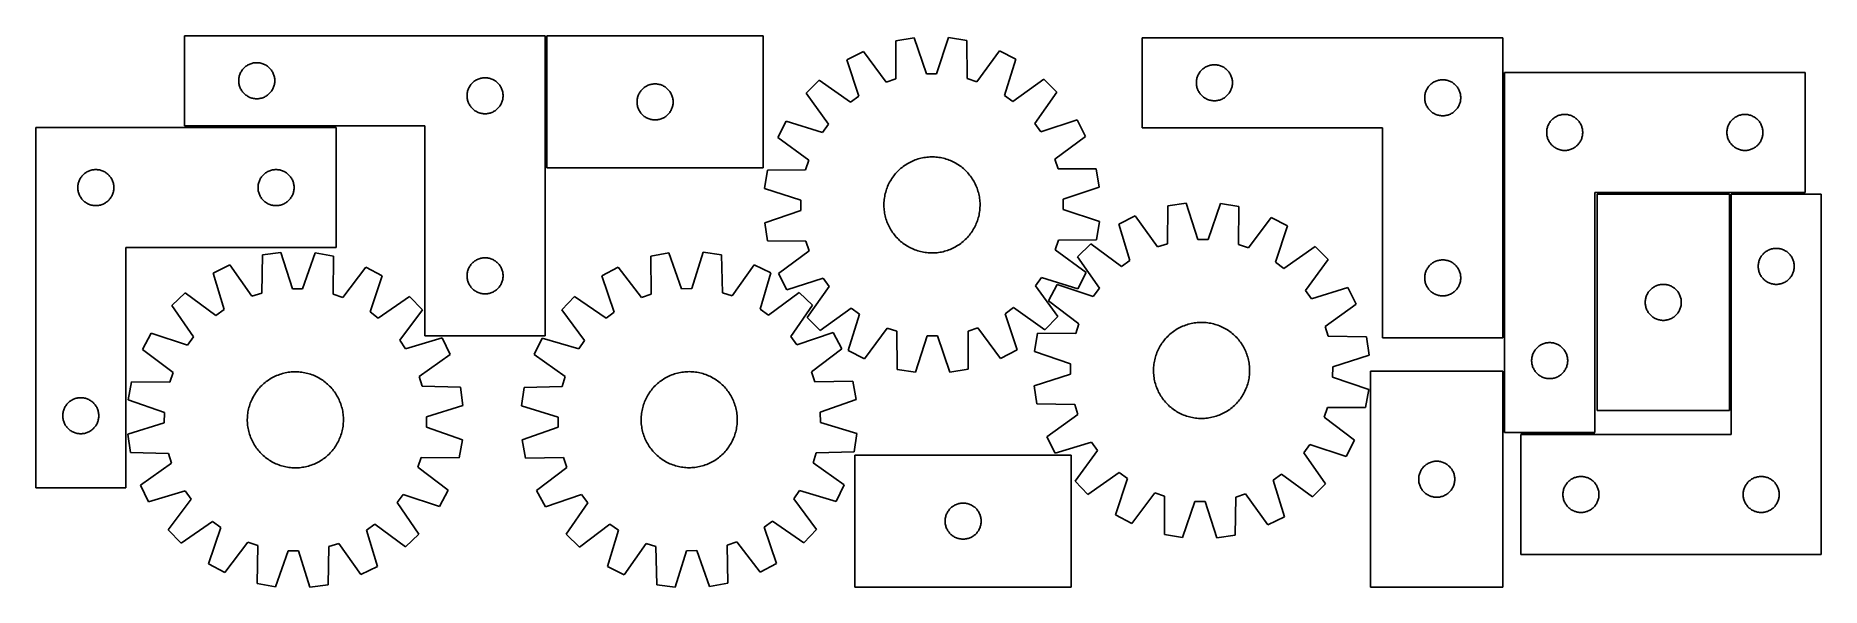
# Model space of a CAD drawing. Header units: millimetres. Extents: x 7 to 1493, y 7 to 466.
import ezdxf

# ---------------------------------------------------------------- set-up
doc = ezdxf.new("R2010")
doc.units = ezdxf.units.MM
doc.layers.add('COMMON', color=5, linetype='CONTINUOUS', true_color=0x0000ff)
doc.layers.add('CUT', color=7, linetype='CONTINUOUS', true_color=0x000000)

msp = doc.modelspace()

# ---------------------------------------------------------------- linework, layer by layer
at = {"layer": 'COMMON'}
for p, q in [((431.551601, 465.72879), (431.551601, 355.72879)), ((1228.541737, 435.312288), (1228.541737, 214.210716)), ((256.852133, 390.154332), (130.801601, 390.154332)), ((1416.337782, 334.562288), (1306.337782, 334.562288)), ((1417.087783, 153.812287), (1417.087783, 333.812287)), ((1417.837783, 334.562287), (1479.291738, 334.562287)), ((1228.541738, 135.312288), (1228.541738, 186.53445)), ((1242.837783, 134.562287), (1304.291738, 134.562287))]:
    msp.add_line(p, q, dxfattribs=at)
at = {"layer": 'CUT'}
for p, q in [((430.801601, 465.904332), (130.801601, 465.904332)), ((130.801601, 465.904332), (130.801601, 390.904332)), ((430.801601, 215.904332), (430.801601, 465.904332)), ((612.301602, 465.72879), (432.301602, 465.72879)), ((432.301602, 465.72879), (432.301602, 355.72879)), ((612.301602, 355.72879), (612.301602, 465.72879)), ((722.764028, 461.699935), (722.708774, 429.93562)), ((737.95145, 464.164235), (722.764028, 461.699935)), ((748.047548, 434.047072), (737.95145, 464.164235)), ((766.490094, 464.272048), (756.621831, 434.079463)), ((781.6957, 461.922565), (766.490094, 464.272048)), ((781.990946, 430.159575), (781.6957, 461.922565)), ((1227.791737, 464.210716), (927.791737, 464.210716)), ((927.791737, 464.210716), (927.791737, 389.210716)), ((1227.791737, 214.210716), (1227.791737, 464.210716)), ((695.655481, 452.778473), (681.972895, 445.741613)), ((714.564157, 427.255215), (695.655481, 452.778473)), ((808.87088, 453.206175), (790.155583, 427.540782)), ((822.606241, 446.272894), (808.87088, 453.206175)), ((813.071732, 415.973258), (822.606241, 446.272894)), ((175.980282, 430.712691), (176.118766, 431.472613)), ((176.118766, 431.472613), (176.296185, 432.224399)), ((176.296185, 432.224399), (176.51207, 432.966055)), ((176.51207, 432.966055), (176.765849, 433.695614)), ((176.765849, 433.695614), (177.056847, 434.411141)), ((177.056847, 434.411141), (177.384295, 435.110739)), ((177.384295, 435.110739), (177.747322, 435.792553)), ((177.747322, 435.792553), (178.144967, 436.454775)), ((178.144967, 436.454775), (178.576176, 437.095649)), ((178.576176, 437.095649), (179.039804, 437.713475)), ((179.039804, 437.713475), (179.534622, 438.306614)), ((179.534622, 438.306614), (180.059318, 438.873495)), ((180.059318, 438.873495), (180.612501, 439.412613)), ((180.612501, 439.412613), (181.192703, 439.922539)), ((181.192703, 439.922539), (181.798387, 440.401921)), ((181.798387, 440.401921), (182.427945, 440.849488)), ((182.427945, 440.849488), (183.079709, 441.264052)), ((183.079709, 441.264052), (183.75195, 441.644514)), ((183.75195, 441.644514), (184.442885, 441.989866)), ((184.442885, 441.989866), (185.150682, 442.299192)), ((185.150682, 442.299192), (185.873465, 442.571671)), ((185.873465, 442.571671), (186.609316, 442.806581)), ((186.609316, 442.806581), (187.356285, 443.003298)), ((187.356285, 443.003298), (188.112389, 443.161302)), ((188.112389, 443.161302), (188.875625, 443.280173)), ((188.875625, 443.280173), (189.643969, 443.359595)), ((189.643969, 443.359595), (190.415382, 443.399359)), ((190.415382, 443.399359), (191.187819, 443.399359)), ((191.187819, 443.399359), (191.959233, 443.359595)), ((191.959233, 443.359595), (192.727576, 443.280173)), ((192.727576, 443.280173), (193.490812, 443.161302)), ((193.490812, 443.161302), (194.246917, 443.003298)), ((194.246917, 443.003298), (194.993885, 442.806581)), ((194.993885, 442.806581), (195.729737, 442.571671)), ((195.729737, 442.571671), (196.452519, 442.299192)), ((196.452519, 442.299192), (197.160317, 441.989866)), ((197.160317, 441.989866), (197.851252, 441.644514)), ((197.851252, 441.644514), (198.523493, 441.264052)), ((198.523493, 441.264052), (199.175257, 440.849488)), ((199.175257, 440.849488), (199.804815, 440.401921)), ((199.804815, 440.401921), (200.410498, 439.922539)), ((200.410498, 439.922539), (200.990701, 439.412613)), ((200.990701, 439.412613), (201.543884, 438.873495)), ((201.543884, 438.873495), (202.06858, 438.306614)), ((202.06858, 438.306614), (202.563398, 437.713475)), ((202.563398, 437.713475), (203.027026, 437.095649)), ((203.027026, 437.095649), (203.458234, 436.454775)), ((203.458234, 436.454775), (203.855879, 435.792553)), ((203.855879, 435.792553), (204.218907, 435.110739)), ((204.218907, 435.110739), (204.546354, 434.411141)), ((204.546354, 434.411141), (204.837353, 433.695614)), ((204.837353, 433.695614), (205.091131, 432.966055)), ((205.091131, 432.966055), (205.307017, 432.224399)), ((205.307017, 432.224399), (205.484436, 431.472613)), ((205.484436, 431.472613), (205.622919, 430.712691)), ((681.972895, 445.741613), (691.736059, 415.51488)), ((756.621831, 434.079463), (748.047548, 434.047072)), ((973.286321, 430.530783), (973.502207, 431.272439)), ((973.502207, 431.272439), (973.755985, 432.001998)), ((973.755985, 432.001998), (974.046984, 432.717525)), ((974.046984, 432.717525), (974.374431, 433.417123)), ((974.374431, 433.417123), (974.737459, 434.098937)), ((974.737459, 434.098937), (975.135104, 434.761159)), ((975.135104, 434.761159), (975.566312, 435.402033)), ((975.566312, 435.402033), (976.02994, 436.019858)), ((976.02994, 436.019858), (976.524758, 436.612998)), ((976.524758, 436.612998), (977.049455, 437.179879)), ((977.049455, 437.179879), (977.602637, 437.718997)), ((977.602637, 437.718997), (978.18284, 438.228923)), ((978.18284, 438.228923), (978.788523, 438.708305)), ((978.788523, 438.708305), (979.418082, 439.155871)), ((979.418082, 439.155871), (980.069845, 439.570436)), ((980.069845, 439.570436), (980.742086, 439.950898)), ((980.742086, 439.950898), (981.433021, 440.29625)), ((981.433021, 440.29625), (982.140819, 440.605576)), ((982.140819, 440.605576), (982.863602, 440.878055)), ((982.863602, 440.878055), (983.599453, 441.112964)), ((983.599453, 441.112964), (984.346421, 441.309682)), ((984.346421, 441.309682), (985.102526, 441.467685)), ((985.102526, 441.467685), (985.865762, 441.586556)), ((985.865762, 441.586556), (986.634105, 441.665979)), ((986.634105, 441.665979), (987.405519, 441.705743)), ((987.405519, 441.705743), (988.177956, 441.705743)), ((988.177956, 441.705743), (988.949369, 441.665979)), ((988.949369, 441.665979), (989.717713, 441.586556)), ((989.717713, 441.586556), (990.480949, 441.467685)), ((990.480949, 441.467685), (991.237053, 441.309682)), ((991.237053, 441.309682), (991.984022, 441.112964)), ((991.984022, 441.112964), (992.719873, 440.878055)), ((992.719873, 440.878055), (993.442656, 440.605576)), ((993.442656, 440.605576), (994.150453, 440.29625)), ((994.150453, 440.29625), (994.841388, 439.950898)), ((994.841388, 439.950898), (995.513629, 439.570436)), ((995.513629, 439.570436), (996.165393, 439.155871)), ((996.165393, 439.155871), (996.794952, 438.708305)), ((996.794952, 438.708305), (997.400635, 438.228923)), ((997.400635, 438.228923), (997.980837, 437.718997)), ((997.980837, 437.718997), (998.53402, 437.179879)), ((998.53402, 437.179879), (999.058716, 436.612998)), ((999.058716, 436.612998), (999.553534, 436.019858)), ((999.553534, 436.019858), (1000.017162, 435.402033)), ((1000.017162, 435.402033), (1000.448371, 434.761159)), ((1000.448371, 434.761159), (1000.846016, 434.098937)), ((1000.846016, 434.098937), (1001.209044, 433.417123)), ((1001.209044, 433.417123), (1001.536491, 432.717525)), ((1001.536491, 432.717525), (1001.82749, 432.001998)), ((1001.82749, 432.001998), (1002.081268, 431.272439)), ((1002.081268, 431.272439), (1002.297153, 430.530783)), ((1229.291738, 435.312288), (1229.291738, 135.312288)), ((1479.291738, 435.312288), (1229.291738, 435.312288)), ((1479.291738, 335.312288), (1479.291738, 435.312288)), ((175.801601, 428.404332), (175.821489, 429.176514)), ((175.821489, 427.632151), (175.801601, 428.404332)), ((175.821489, 429.176514), (175.881103, 429.946647)), ((175.881103, 426.862017), (175.821489, 427.632151)), ((175.881103, 429.946647), (175.980282, 430.712691)), ((175.980282, 426.095974), (175.881103, 426.862017)), ((176.118766, 425.336051), (175.980282, 426.095974)), ((176.296185, 424.584266), (176.118766, 425.336051)), ((176.51207, 423.84261), (176.296185, 424.584266)), ((176.765849, 423.113051), (176.51207, 423.84261)), ((177.056847, 422.397524), (176.765849, 423.113051)), ((177.384295, 421.697926), (177.056847, 422.397524)), ((177.747322, 421.016111), (177.384295, 421.697926)), ((178.144967, 420.35389), (177.747322, 421.016111)), ((178.576176, 419.713016), (178.144967, 420.35389)), ((179.039804, 419.09519), (178.576176, 419.713016)), ((179.534622, 418.502051), (179.039804, 419.09519)), ((180.059318, 417.93517), (179.534622, 418.502051)), ((180.612501, 417.396052), (180.059318, 417.93517)), ((181.192703, 416.886126), (180.612501, 417.396052)), ((181.798387, 416.406744), (181.192703, 416.886126)), ((182.427945, 415.959177), (181.798387, 416.406744)), ((199.804815, 416.406744), (199.175257, 415.959177)), ((200.410498, 416.886126), (199.804815, 416.406744)), ((200.990701, 417.396052), (200.410498, 416.886126)), ((201.543884, 417.93517), (200.990701, 417.396052)), ((202.06858, 418.502051), (201.543884, 417.93517)), ((202.563398, 419.09519), (202.06858, 418.502051)), ((203.027026, 419.713016), (202.563398, 419.09519)), ((203.458234, 420.35389), (203.027026, 419.713016)), ((203.855879, 421.016111), (203.458234, 420.35389)), ((204.218907, 421.697926), (203.855879, 421.016111)), ((204.546354, 422.397524), (204.218907, 421.697926)), ((204.837353, 423.113051), (204.546354, 422.397524)), ((205.091131, 423.84261), (204.837353, 423.113051)), ((205.307017, 424.584266), (205.091131, 423.84261)), ((205.484436, 425.336051), (205.307017, 424.584266)), ((205.622919, 426.095974), (205.484436, 425.336051)), ((205.622919, 430.712691), (205.722099, 429.946647)), ((205.722099, 426.862017), (205.622919, 426.095974)), ((205.722099, 429.946647), (205.781712, 429.176514)), ((205.781712, 427.632151), (205.722099, 426.862017)), ((205.781712, 429.176514), (205.801601, 428.404332)), ((205.801601, 428.404332), (205.781712, 427.632151)), ((365.801601, 415.904332), (365.821489, 416.676514)), ((365.821489, 416.676514), (365.881103, 417.446647)), ((365.881103, 417.446647), (365.980282, 418.212691)), ((365.980282, 418.212691), (366.118766, 418.972613)), ((366.118766, 418.972613), (366.296185, 419.724399)), ((366.296185, 419.724399), (366.51207, 420.466055)), ((366.51207, 420.466055), (366.765849, 421.195614)), ((366.765849, 421.195614), (367.056847, 421.911141)), ((367.056847, 421.911141), (367.384295, 422.610739)), ((367.384295, 422.610739), (367.747322, 423.292553)), ((367.747322, 423.292553), (368.144967, 423.954775)), ((368.144967, 423.954775), (368.576176, 424.595649)), ((368.576176, 424.595649), (369.039804, 425.213475)), ((369.039804, 425.213475), (369.534622, 425.806614)), ((369.534622, 425.806614), (370.059318, 426.373495)), ((370.059318, 426.373495), (370.612501, 426.912613)), ((370.612501, 426.912613), (371.192703, 427.422539)), ((371.192703, 427.422539), (371.798387, 427.901921)), ((371.798387, 427.901921), (372.427945, 428.349488)), ((372.427945, 428.349488), (373.079709, 428.764052)), ((373.079709, 428.764052), (373.75195, 429.144514)), ((373.75195, 429.144514), (374.442885, 429.489866)), ((374.442885, 429.489866), (375.150682, 429.799192)), ((375.150682, 429.799192), (375.873465, 430.071671)), ((375.873465, 430.071671), (376.609316, 430.306581)), ((376.609316, 430.306581), (377.356285, 430.503298)), ((377.356285, 430.503298), (378.112389, 430.661302)), ((378.112389, 430.661302), (378.875625, 430.780173)), ((378.875625, 430.780173), (379.643969, 430.859595)), ((379.643969, 430.859595), (380.415382, 430.899359)), ((380.415382, 430.899359), (381.187819, 430.899359)), ((381.187819, 430.899359), (381.959233, 430.859595)), ((381.959233, 430.859595), (382.727576, 430.780173)), ((382.727576, 430.780173), (383.490812, 430.661302)), ((383.490812, 430.661302), (384.246917, 430.503298)), ((384.246917, 430.503298), (384.993885, 430.306581)), ((384.993885, 430.306581), (385.729737, 430.071671)), ((385.729737, 430.071671), (386.452519, 429.799192)), ((386.452519, 429.799192), (387.160317, 429.489866)), ((387.160317, 429.489866), (387.851252, 429.144514)), ((387.851252, 429.144514), (388.523493, 428.764052)), ((388.523493, 428.764052), (389.175257, 428.349488)), ((389.175257, 428.349488), (389.804815, 427.901921)), ((389.804815, 427.901921), (390.410498, 427.422539)), ((390.410498, 427.422539), (390.990701, 426.912613)), ((390.990701, 426.912613), (391.543884, 426.373495)), ((391.543884, 426.373495), (392.06858, 425.806614)), ((392.06858, 425.806614), (392.563398, 425.213475)), ((392.563398, 425.213475), (393.027026, 424.595649)), ((393.027026, 424.595649), (393.458234, 423.954775)), ((393.458234, 423.954775), (393.855879, 423.292553)), ((393.855879, 423.292553), (394.218907, 422.610739)), ((394.218907, 422.610739), (394.546354, 421.911141)), ((394.546354, 421.911141), (394.837353, 421.195614)), ((394.837353, 421.195614), (395.091131, 420.466055)), ((395.091131, 420.466055), (395.307017, 419.724399)), ((395.307017, 419.724399), (395.484436, 418.972613)), ((395.484436, 418.972613), (395.622919, 418.212691)), ((395.622919, 418.212691), (395.722099, 417.446647)), ((395.722099, 417.446647), (395.781712, 416.676514)), ((395.781712, 416.676514), (395.801601, 415.904332)), ((508.26585, 416.020071), (508.556848, 416.735598)), ((508.556848, 416.735598), (508.884296, 417.435197)), ((508.884296, 417.435197), (509.247323, 418.117011)), ((509.247323, 418.117011), (509.644968, 418.779233)), ((509.644968, 418.779233), (510.076177, 419.420106)), ((510.076177, 419.420106), (510.539805, 420.037932)), ((510.539805, 420.037932), (511.034623, 420.631071)), ((511.034623, 420.631071), (511.559319, 421.197952)), ((511.559319, 421.197952), (512.112502, 421.73707)), ((512.112502, 421.73707), (512.692704, 422.246996)), ((512.692704, 422.246996), (513.298388, 422.726378)), ((513.298388, 422.726378), (513.927946, 423.173945)), ((513.927946, 423.173945), (514.57971, 423.588509)), ((514.57971, 423.588509), (515.251951, 423.968972)), ((515.251951, 423.968972), (515.942886, 424.314324)), ((515.942886, 424.314324), (516.650683, 424.623649)), ((516.650683, 424.623649), (517.373466, 424.896128)), ((517.373466, 424.896128), (518.109317, 425.131038)), ((518.109317, 425.131038), (518.856286, 425.327755)), ((518.856286, 425.327755), (519.61239, 425.485759)), ((519.61239, 425.485759), (520.375626, 425.60463)), ((520.375626, 425.60463), (521.14397, 425.684053)), ((521.14397, 425.684053), (521.915383, 425.723817)), ((521.915383, 425.723817), (522.68782, 425.723817)), ((522.68782, 425.723817), (523.459234, 425.684053)), ((523.459234, 425.684053), (524.227577, 425.60463)), ((524.227577, 425.60463), (524.990813, 425.485759)), ((524.990813, 425.485759), (525.746918, 425.327755)), ((525.746918, 425.327755), (526.493886, 425.131038)), ((526.493886, 425.131038), (527.229738, 424.896128)), ((527.229738, 424.896128), (527.95252, 424.623649)), ((527.95252, 424.623649), (528.660318, 424.314324)), ((528.660318, 424.314324), (529.351253, 423.968972)), ((529.351253, 423.968972), (530.023494, 423.588509)), ((530.023494, 423.588509), (530.675258, 423.173945)), ((530.675258, 423.173945), (531.304816, 422.726378)), ((531.304816, 422.726378), (531.910499, 422.246996)), ((531.910499, 422.246996), (532.490702, 421.73707)), ((532.490702, 421.73707), (533.043885, 421.197952)), ((533.043885, 421.197952), (533.568581, 420.631071)), ((533.568581, 420.631071), (534.063399, 420.037932)), ((534.063399, 420.037932), (534.527027, 419.420106)), ((534.527027, 419.420106), (534.958235, 418.779233)), ((534.958235, 418.779233), (535.35588, 418.117011)), ((535.35588, 418.117011), (535.718908, 417.435197)), ((535.718908, 417.435197), (536.046355, 416.735598)), ((536.046355, 416.735598), (536.337354, 416.020071)), ((658.948018, 428.879797), (648.109615, 417.959194)), ((648.109615, 417.959194), (666.73551, 392.228846)), ((684.818358, 410.448838), (658.948018, 428.879797)), ((722.708774, 429.93562), (714.564157, 427.255215)), ((790.155583, 427.540782), (781.990946, 430.159575)), ((845.75786, 429.585522), (820.027512, 410.959627)), ((838.247504, 392.876779), (856.678463, 418.747119)), ((856.678463, 418.747119), (845.75786, 429.585522)), ((972.791737, 426.710716), (972.811626, 427.482898)), ((972.811626, 425.938535), (972.791737, 426.710716)), ((972.811626, 427.482898), (972.871239, 428.253031)), ((972.871239, 425.168401), (972.811626, 425.938535)), ((972.871239, 428.253031), (972.970419, 429.019075)), ((972.970419, 424.402358), (972.871239, 425.168401)), ((972.970419, 429.019075), (973.108902, 429.778997)), ((973.108902, 423.642435), (972.970419, 424.402358)), ((973.108902, 429.778997), (973.286321, 430.530783)), ((973.286321, 422.890649), (973.108902, 423.642435)), ((973.502207, 422.148994), (973.286321, 422.890649)), ((973.755985, 421.419435), (973.502207, 422.148994)), ((974.046984, 420.703908), (973.755985, 421.419435)), ((974.374431, 420.004309), (974.046984, 420.703908)), ((974.737459, 419.322495), (974.374431, 420.004309)), ((975.135104, 418.660273), (974.737459, 419.322495)), ((975.566312, 418.0194), (975.135104, 418.660273)), ((976.02994, 417.401574), (975.566312, 418.0194)), ((976.524758, 416.808434), (976.02994, 417.401574)), ((977.049455, 416.241554), (976.524758, 416.808434)), ((977.602637, 415.702436), (977.049455, 416.241554)), ((998.53402, 416.241554), (997.980837, 415.702436)), ((999.058716, 416.808434), (998.53402, 416.241554)), ((999.553534, 417.401574), (999.058716, 416.808434)), ((1000.017162, 418.0194), (999.553534, 417.401574)), ((1000.448371, 418.660273), (1000.017162, 418.0194)), ((1000.846016, 419.322495), (1000.448371, 418.660273)), ((1001.209044, 420.004309), (1000.846016, 419.322495)), ((1001.536491, 420.703908), (1001.209044, 420.004309)), ((1001.82749, 421.419435), (1001.536491, 420.703908)), ((1002.081268, 422.148994), (1001.82749, 421.419435)), ((1002.297153, 422.890649), (1002.081268, 422.148994)), ((1002.297153, 430.530783), (1002.474573, 429.778997)), ((1002.474573, 423.642435), (1002.297153, 422.890649)), ((1002.474573, 429.778997), (1002.613056, 429.019075)), ((1002.613056, 424.402358), (1002.474573, 423.642435)), ((1002.613056, 429.019075), (1002.712235, 428.253031)), ((1002.712235, 425.168401), (1002.613056, 424.402358)), ((1002.712235, 428.253031), (1002.771849, 427.482898)), ((1002.771849, 425.938535), (1002.712235, 425.168401)), ((1002.771849, 427.482898), (1002.791737, 426.710716)), ((1002.791737, 426.710716), (1002.771849, 425.938535)), ((1162.871239, 415.753031), (1162.970419, 416.519075)), ((1162.970419, 416.519075), (1163.108902, 417.278997)), ((1163.108902, 417.278997), (1163.286321, 418.030783)), ((1163.286321, 418.030783), (1163.502207, 418.772439)), ((1163.502207, 418.772439), (1163.755985, 419.501998)), ((1163.755985, 419.501998), (1164.046984, 420.217525)), ((1164.046984, 420.217525), (1164.374431, 420.917123)), ((1164.374431, 420.917123), (1164.737459, 421.598937)), ((1164.737459, 421.598937), (1165.135104, 422.261159)), ((1165.135104, 422.261159), (1165.566312, 422.902033)), ((1165.566312, 422.902033), (1166.02994, 423.519858)), ((1166.02994, 423.519858), (1166.524758, 424.112998)), ((1166.524758, 424.112998), (1167.049455, 424.679879)), ((1167.049455, 424.679879), (1167.602637, 425.218997)), ((1167.602637, 425.218997), (1168.18284, 425.728923)), ((1168.18284, 425.728923), (1168.788523, 426.208305)), ((1168.788523, 426.208305), (1169.418082, 426.655871)), ((1169.418082, 426.655871), (1170.069845, 427.070436)), ((1170.069845, 427.070436), (1170.742086, 427.450898)), ((1170.742086, 427.450898), (1171.433021, 427.79625)), ((1171.433021, 427.79625), (1172.140819, 428.105576)), ((1172.140819, 428.105576), (1172.863602, 428.378055)), ((1172.863602, 428.378055), (1173.599453, 428.612964)), ((1173.599453, 428.612964), (1174.346421, 428.809682)), ((1174.346421, 428.809682), (1175.102526, 428.967685)), ((1175.102526, 428.967685), (1175.865762, 429.086556)), ((1175.865762, 429.086556), (1176.634105, 429.165979)), ((1176.634105, 429.165979), (1177.405519, 429.205743)), ((1177.405519, 429.205743), (1178.177956, 429.205743)), ((1178.177956, 429.205743), (1178.949369, 429.165979)), ((1178.949369, 429.165979), (1179.717713, 429.086556)), ((1179.717713, 429.086556), (1180.480949, 428.967685)), ((1180.480949, 428.967685), (1181.237053, 428.809682)), ((1181.237053, 428.809682), (1181.984022, 428.612964)), ((1181.984022, 428.612964), (1182.719873, 428.378055)), ((1182.719873, 428.378055), (1183.442656, 428.105576)), ((1183.442656, 428.105576), (1184.150453, 427.79625)), ((1184.150453, 427.79625), (1184.841388, 427.450898)), ((1184.841388, 427.450898), (1185.513629, 427.070436)), ((1185.513629, 427.070436), (1186.165393, 426.655871)), ((1186.165393, 426.655871), (1186.794952, 426.208305)), ((1186.794952, 426.208305), (1187.400635, 425.728923)), ((1187.400635, 425.728923), (1187.980837, 425.218997)), ((1187.980837, 425.218997), (1188.53402, 424.679879)), ((1188.53402, 424.679879), (1189.058716, 424.112998)), ((1189.058716, 424.112998), (1189.553534, 423.519858)), ((1189.553534, 423.519858), (1190.017162, 422.902033)), ((1190.017162, 422.902033), (1190.448371, 422.261159)), ((1190.448371, 422.261159), (1190.846016, 421.598937)), ((1190.846016, 421.598937), (1191.209044, 420.917123)), ((1191.209044, 420.917123), (1191.536491, 420.217525)), ((1191.536491, 420.217525), (1191.82749, 419.501998)), ((1191.82749, 419.501998), (1192.081268, 418.772439)), ((1192.081268, 418.772439), (1192.297153, 418.030783)), ((1192.297153, 418.030783), (1192.474573, 417.278997)), ((1192.474573, 417.278997), (1192.613056, 416.519075)), ((1192.613056, 416.519075), (1192.712235, 415.753031)), ((183.079709, 415.544613), (182.427945, 415.959177)), ((183.75195, 415.16415), (183.079709, 415.544613)), ((184.442885, 414.818798), (183.75195, 415.16415)), ((185.150682, 414.509473), (184.442885, 414.818798)), ((185.873465, 414.236994), (185.150682, 414.509473)), ((186.609316, 414.002084), (185.873465, 414.236994)), ((187.356285, 413.805367), (186.609316, 414.002084)), ((188.112389, 413.647363), (187.356285, 413.805367)), ((188.875625, 413.528492), (188.112389, 413.647363)), ((189.643969, 413.44907), (188.875625, 413.528492)), ((190.415382, 413.409305), (189.643969, 413.44907)), ((191.187819, 413.409305), (190.415382, 413.409305)), ((191.959233, 413.44907), (191.187819, 413.409305)), ((192.727576, 413.528492), (191.959233, 413.44907)), ((193.490812, 413.647363), (192.727576, 413.528492)), ((194.246917, 413.805367), (193.490812, 413.647363)), ((194.993885, 414.002084), (194.246917, 413.805367)), ((195.729737, 414.236994), (194.993885, 414.002084)), ((196.452519, 414.509473), (195.729737, 414.236994)), ((197.160317, 414.818798), (196.452519, 414.509473)), ((197.851252, 415.16415), (197.160317, 414.818798)), ((198.523493, 415.544613), (197.851252, 415.16415)), ((199.175257, 415.959177), (198.523493, 415.544613)), ((365.821489, 415.132151), (365.801601, 415.904332)), ((365.881103, 414.362017), (365.821489, 415.132151)), ((365.980282, 413.595974), (365.881103, 414.362017)), ((366.118766, 412.836051), (365.980282, 413.595974)), ((366.296185, 412.084266), (366.118766, 412.836051)), ((366.51207, 411.34261), (366.296185, 412.084266)), ((366.765849, 410.613051), (366.51207, 411.34261)), ((367.056847, 409.897524), (366.765849, 410.613051)), ((367.384295, 409.197926), (367.056847, 409.897524)), ((367.747322, 408.516111), (367.384295, 409.197926)), ((368.144967, 407.85389), (367.747322, 408.516111)), ((368.576176, 407.213016), (368.144967, 407.85389)), ((369.039804, 406.59519), (368.576176, 407.213016)), ((369.534622, 406.002051), (369.039804, 406.59519)), ((370.059318, 405.43517), (369.534622, 406.002051)), ((370.612501, 404.896052), (370.059318, 405.43517)), ((371.192703, 404.386126), (370.612501, 404.896052)), ((371.798387, 403.906744), (371.192703, 404.386126)), ((372.427945, 403.459177), (371.798387, 403.906744)), ((373.079709, 403.044613), (372.427945, 403.459177)), ((373.75195, 402.66415), (373.079709, 403.044613)), ((374.442885, 402.318798), (373.75195, 402.66415)), ((375.150682, 402.009473), (374.442885, 402.318798)), ((375.873465, 401.736994), (375.150682, 402.009473)), ((376.609316, 401.502084), (375.873465, 401.736994)), ((377.356285, 401.305367), (376.609316, 401.502084)), ((378.112389, 401.147363), (377.356285, 401.305367)), ((384.246917, 401.305367), (383.490812, 401.147363)), ((384.993885, 401.502084), (384.246917, 401.305367)), ((385.729737, 401.736994), (384.993885, 401.502084)), ((386.452519, 402.009473), (385.729737, 401.736994)), ((387.160317, 402.318798), (386.452519, 402.009473)), ((387.851252, 402.66415), (387.160317, 402.318798)), ((388.523493, 403.044613), (387.851252, 402.66415)), ((389.175257, 403.459177), (388.523493, 403.044613)), ((389.804815, 403.906744), (389.175257, 403.459177)), ((390.410498, 404.386126), (389.804815, 403.906744)), ((390.990701, 404.896052), (390.410498, 404.386126)), ((391.543884, 405.43517), (390.990701, 404.896052)), ((392.06858, 406.002051), (391.543884, 405.43517)), ((392.563398, 406.59519), (392.06858, 406.002051)), ((393.027026, 407.213016), (392.563398, 406.59519)), ((393.458234, 407.85389), (393.027026, 407.213016)), ((393.855879, 408.516111), (393.458234, 407.85389)), ((394.218907, 409.197926), (393.855879, 408.516111)), ((394.546354, 409.897524), (394.218907, 409.197926)), ((394.837353, 410.613051), (394.546354, 409.897524)), ((395.091131, 411.34261), (394.837353, 410.613051)), ((395.307017, 412.084266), (395.091131, 411.34261)), ((395.484436, 412.836051), (395.307017, 412.084266)), ((395.622919, 413.595974), (395.484436, 412.836051)), ((395.722099, 414.362017), (395.622919, 413.595974)), ((395.781712, 415.132151), (395.722099, 414.362017)), ((395.801601, 415.904332), (395.781712, 415.132151)), ((507.301602, 410.72879), (507.32149, 411.500971)), ((507.32149, 409.956608), (507.301602, 410.72879)), ((507.32149, 411.500971), (507.381104, 412.271105)), ((507.381104, 409.186475), (507.32149, 409.956608)), ((507.381104, 412.271105), (507.480283, 413.037148)), ((507.480283, 408.420431), (507.381104, 409.186475)), ((507.480283, 413.037148), (507.618767, 413.797071)), ((507.618767, 407.660509), (507.480283, 408.420431)), ((507.618767, 413.797071), (507.796186, 414.548856)), ((507.796186, 406.908723), (507.618767, 407.660509)), ((507.796186, 414.548856), (508.012071, 415.290512)), ((508.012071, 406.167067), (507.796186, 406.908723)), ((508.012071, 415.290512), (508.26585, 416.020071)), ((508.26585, 405.437508), (508.012071, 406.167067)), ((508.556848, 404.721981), (508.26585, 405.437508)), ((508.884296, 404.022383), (508.556848, 404.721981)), ((509.247323, 403.340569), (508.884296, 404.022383)), ((509.644968, 402.678347), (509.247323, 403.340569)), ((510.076177, 402.037473), (509.644968, 402.678347)), ((510.539805, 401.419647), (510.076177, 402.037473)), ((511.034623, 400.826508), (510.539805, 401.419647)), ((534.063399, 401.419647), (533.568581, 400.826508)), ((534.527027, 402.037473), (534.063399, 401.419647)), ((534.958235, 402.678347), (534.527027, 402.037473)), ((535.35588, 403.340569), (534.958235, 402.678347)), ((535.718908, 404.022383), (535.35588, 403.340569)), ((536.046355, 404.721981), (535.718908, 404.022383)), ((536.337354, 405.437508), (536.046355, 404.721981)), ((536.337354, 416.020071), (536.591132, 415.290512)), ((536.591132, 406.167067), (536.337354, 405.437508)), ((536.591132, 415.290512), (536.807018, 414.548856)), ((536.807018, 406.908723), (536.591132, 406.167067)), ((536.807018, 414.548856), (536.984437, 413.797071)), ((536.984437, 407.660509), (536.807018, 406.908723)), ((536.984437, 413.797071), (537.12292, 413.037148)), ((537.12292, 408.420431), (536.984437, 407.660509)), ((537.12292, 413.037148), (537.2221, 412.271105)), ((537.2221, 409.186475), (537.12292, 408.420431)), ((537.2221, 412.271105), (537.281713, 411.500971)), ((537.281713, 409.956608), (537.2221, 409.186475)), ((537.281713, 411.500971), (537.301602, 410.72879)), ((537.301602, 410.72879), (537.281713, 409.956608)), ((691.736059, 415.51488), (684.818358, 410.448838)), ((820.027512, 410.959627), (813.071732, 415.973258)), ((978.18284, 415.19251), (977.602637, 415.702436)), ((978.788523, 414.713128), (978.18284, 415.19251)), ((979.418082, 414.265561), (978.788523, 414.713128)), ((980.069845, 413.850997), (979.418082, 414.265561)), ((980.742086, 413.470534), (980.069845, 413.850997)), ((981.433021, 413.125182), (980.742086, 413.470534)), ((982.140819, 412.815857), (981.433021, 413.125182)), ((982.863602, 412.543378), (982.140819, 412.815857)), ((983.599453, 412.308468), (982.863602, 412.543378)), ((984.346421, 412.111751), (983.599453, 412.308468)), ((985.102526, 411.953747), (984.346421, 412.111751)), ((985.865762, 411.834876), (985.102526, 411.953747)), ((986.634105, 411.755453), (985.865762, 411.834876)), ((987.405519, 411.715689), (986.634105, 411.755453)), ((988.177956, 411.715689), (987.405519, 411.715689)), ((988.949369, 411.755453), (988.177956, 411.715689)), ((989.717713, 411.834876), (988.949369, 411.755453)), ((990.480949, 411.953747), (989.717713, 411.834876)), ((991.237053, 412.111751), (990.480949, 411.953747)), ((991.984022, 412.308468), (991.237053, 412.111751)), ((992.719873, 412.543378), (991.984022, 412.308468)), ((993.442656, 412.815857), (992.719873, 412.543378)), ((994.150453, 413.125182), (993.442656, 412.815857)), ((994.841388, 413.470534), (994.150453, 413.125182)), ((995.513629, 413.850997), (994.841388, 413.470534)), ((996.165393, 414.265561), (995.513629, 413.850997)), ((996.794952, 414.713128), (996.165393, 414.265561)), ((997.400635, 415.19251), (996.794952, 414.713128)), ((997.980837, 415.702436), (997.400635, 415.19251)), ((1162.791737, 414.210716), (1162.811626, 414.982898)), ((1162.811626, 413.438535), (1162.791737, 414.210716)), ((1162.811626, 414.982898), (1162.871239, 415.753031)), ((1162.871239, 412.668401), (1162.811626, 413.438535)), ((1162.970419, 411.902358), (1162.871239, 412.668401)), ((1163.108902, 411.142435), (1162.970419, 411.902358)), ((1163.286321, 410.390649), (1163.108902, 411.142435)), ((1163.502207, 409.648994), (1163.286321, 410.390649)), ((1163.755985, 408.919435), (1163.502207, 409.648994)), ((1164.046984, 408.203908), (1163.755985, 408.919435)), ((1164.374431, 407.504309), (1164.046984, 408.203908)), ((1164.737459, 406.822495), (1164.374431, 407.504309)), ((1165.135104, 406.160273), (1164.737459, 406.822495)), ((1165.566312, 405.5194), (1165.135104, 406.160273)), ((1166.02994, 404.901574), (1165.566312, 405.5194)), ((1166.524758, 404.308434), (1166.02994, 404.901574)), ((1167.049455, 403.741554), (1166.524758, 404.308434)), ((1167.602637, 403.202436), (1167.049455, 403.741554)), ((1168.18284, 402.69251), (1167.602637, 403.202436)), ((1168.788523, 402.213128), (1168.18284, 402.69251)), ((1169.418082, 401.765561), (1168.788523, 402.213128)), ((1170.069845, 401.350997), (1169.418082, 401.765561)), ((1170.742086, 400.970534), (1170.069845, 401.350997)), ((1185.513629, 401.350997), (1184.841388, 400.970534)), ((1186.165393, 401.765561), (1185.513629, 401.350997)), ((1186.794952, 402.213128), (1186.165393, 401.765561)), ((1187.400635, 402.69251), (1186.794952, 402.213128)), ((1187.980837, 403.202436), (1187.400635, 402.69251)), ((1188.53402, 403.741554), (1187.980837, 403.202436)), ((1189.058716, 404.308434), (1188.53402, 403.741554)), ((1189.553534, 404.901574), (1189.058716, 404.308434)), ((1190.017162, 405.5194), (1189.553534, 404.901574)), ((1190.448371, 406.160273), (1190.017162, 405.5194)), ((1190.846016, 406.822495), (1190.448371, 406.160273)), ((1191.209044, 407.504309), (1190.846016, 406.822495)), ((1191.536491, 408.203908), (1191.209044, 407.504309)), ((1191.82749, 408.919435), (1191.536491, 408.203908)), ((1192.081268, 409.648994), (1191.82749, 408.919435)), ((1192.297153, 410.390649), (1192.081268, 409.648994)), ((1192.474573, 411.142435), (1192.297153, 410.390649)), ((1192.613056, 411.902358), (1192.474573, 411.142435)), ((1192.712235, 412.668401), (1192.613056, 411.902358)), ((1192.712235, 415.753031), (1192.771849, 414.982898)), ((1192.771849, 413.438535), (1192.712235, 412.668401)), ((1192.771849, 414.982898), (1192.791737, 414.210716)), ((1192.791737, 414.210716), (1192.771849, 413.438535)), ((6.852133, 389.404331), (6.852133, 89.404331)), ((256.852133, 389.404331), (6.852133, 389.404331)), ((130.801601, 390.904332), (330.801601, 390.904332)), ((256.852133, 289.404331), (256.852133, 389.404331)), ((330.801601, 390.904332), (330.801601, 215.904332)), ((378.875625, 401.028492), (378.112389, 401.147363)), ((379.643969, 400.94907), (378.875625, 401.028492)), ((380.415382, 400.909305), (379.643969, 400.94907)), ((381.187819, 400.909305), (380.415382, 400.909305)), ((381.959233, 400.94907), (381.187819, 400.909305)), ((382.727576, 401.028492), (381.959233, 400.94907)), ((383.490812, 401.147363), (382.727576, 401.028492)), ((511.559319, 400.259627), (511.034623, 400.826508)), ((512.112502, 399.720509), (511.559319, 400.259627)), ((512.692704, 399.210583), (512.112502, 399.720509)), ((513.298388, 398.731201), (512.692704, 399.210583)), ((513.927946, 398.283634), (513.298388, 398.731201)), ((514.57971, 397.86907), (513.927946, 398.283634)), ((515.251951, 397.488608), (514.57971, 397.86907)), ((515.942886, 397.143256), (515.251951, 397.488608)), ((516.650683, 396.83393), (515.942886, 397.143256)), ((517.373466, 396.561451), (516.650683, 396.83393)), ((518.109317, 396.326542), (517.373466, 396.561451)), ((518.856286, 396.129824), (518.109317, 396.326542)), ((519.61239, 395.97182), (518.856286, 396.129824)), ((520.375626, 395.85295), (519.61239, 395.97182)), ((521.14397, 395.773527), (520.375626, 395.85295)), ((521.915383, 395.733763), (521.14397, 395.773527)), ((522.68782, 395.733763), (521.915383, 395.733763)), ((523.459234, 395.773527), (522.68782, 395.733763)), ((524.227577, 395.85295), (523.459234, 395.773527)), ((524.990813, 395.97182), (524.227577, 395.85295)), ((525.746918, 396.129824), (524.990813, 395.97182)), ((526.493886, 396.326542), (525.746918, 396.129824)), ((527.229738, 396.561451), (526.493886, 396.326542)), ((527.95252, 396.83393), (527.229738, 396.561451)), ((528.660318, 397.143256), (527.95252, 396.83393)), ((529.351253, 397.488608), (528.660318, 397.143256)), ((530.023494, 397.86907), (529.351253, 397.488608)), ((530.675258, 398.283634), (530.023494, 397.86907)), ((531.304816, 398.731201), (530.675258, 398.283634)), ((531.910499, 399.210583), (531.304816, 398.731201)), ((532.490702, 399.720509), (531.910499, 399.210583)), ((533.043885, 400.259627), (532.490702, 399.720509)), ((533.568581, 400.826508), (533.043885, 400.259627)), ((631.422243, 394.807575), (624.488962, 381.072214)), ((661.721878, 385.273066), (631.422243, 394.807575)), ((666.73551, 392.228846), (661.721878, 385.273066)), ((843.313546, 385.959078), (838.247504, 392.876779)), ((873.540279, 395.722242), (843.313546, 385.959078)), ((880.577139, 382.039656), (873.540279, 395.722242)), ((927.791737, 389.210716), (1127.791737, 389.210716)), ((1127.791737, 389.210716), (1127.791737, 214.210716)), ((1171.433021, 400.625182), (1170.742086, 400.970534)), ((1172.140819, 400.315857), (1171.433021, 400.625182)), ((1172.863602, 400.043378), (1172.140819, 400.315857)), ((1173.599453, 399.808468), (1172.863602, 400.043378)), ((1174.346421, 399.611751), (1173.599453, 399.808468)), ((1175.102526, 399.453747), (1174.346421, 399.611751)), ((1175.865762, 399.334876), (1175.102526, 399.453747)), ((1176.634105, 399.255453), (1175.865762, 399.334876)), ((1177.405519, 399.215689), (1176.634105, 399.255453)), ((1178.177956, 399.215689), (1177.405519, 399.215689)), ((1178.949369, 399.255453), (1178.177956, 399.215689)), ((1179.717713, 399.334876), (1178.949369, 399.255453)), ((1180.480949, 399.453747), (1179.717713, 399.334876)), ((1181.237053, 399.611751), (1180.480949, 399.453747)), ((1181.984022, 399.808468), (1181.237053, 399.611751)), ((1182.719873, 400.043378), (1181.984022, 399.808468)), ((1183.442656, 400.315857), (1182.719873, 400.043378)), ((1184.150453, 400.625182), (1183.442656, 400.315857)), ((1184.841388, 400.970534), (1184.150453, 400.625182)), ((1264.296711, 385.698506), (1264.336475, 386.46992)), ((1264.336475, 386.46992), (1264.415898, 387.238263)), ((1264.415898, 387.238263), (1264.534769, 388.001499)), ((1264.534769, 388.001499), (1264.692773, 388.757604)), ((1264.692773, 388.757604), (1264.88949, 389.504572)), ((1264.88949, 389.504572), (1265.1244, 390.240424)), ((1265.1244, 390.240424), (1265.396879, 390.963206)), ((1265.396879, 390.963206), (1265.706204, 391.671004)), ((1265.706204, 391.671004), (1266.051556, 392.361939)), ((1266.051556, 392.361939), (1266.432019, 393.03418)), ((1266.432019, 393.03418), (1266.846583, 393.685944)), ((1266.846583, 393.685944), (1267.29415, 394.315502)), ((1267.29415, 394.315502), (1267.773532, 394.921185)), ((1267.773532, 394.921185), (1268.283458, 395.501388)), ((1268.283458, 395.501388), (1268.822576, 396.054571)), ((1268.822576, 396.054571), (1269.389457, 396.579267)), ((1269.389457, 396.579267), (1269.982596, 397.074085)), ((1269.982596, 397.074085), (1270.600422, 397.537713)), ((1270.600422, 397.537713), (1271.241295, 397.968921)), ((1271.241295, 397.968921), (1271.903517, 398.366566)), ((1271.903517, 398.366566), (1272.585331, 398.729594)), ((1272.585331, 398.729594), (1273.28493, 399.057041)), ((1273.28493, 399.057041), (1274.000457, 399.34804)), ((1274.000457, 399.34804), (1274.730016, 399.601818)), ((1274.730016, 399.601818), (1275.471672, 399.817704)), ((1275.471672, 399.817704), (1276.223457, 399.995123)), ((1276.223457, 399.995123), (1276.98338, 400.133606)), ((1276.98338, 400.133606), (1277.749423, 400.232786)), ((1277.749423, 400.232786), (1278.519557, 400.292399)), ((1278.519557, 400.292399), (1279.291738, 400.312288)), ((1279.291738, 400.312288), (1280.06392, 400.292399)), ((1280.06392, 400.292399), (1280.834053, 400.232786)), ((1280.834053, 400.232786), (1281.600097, 400.133606)), ((1281.600097, 400.133606), (1282.360019, 399.995123)), ((1282.360019, 399.995123), (1283.111805, 399.817704)), ((1283.111805, 399.817704), (1283.853461, 399.601818)), ((1283.853461, 399.601818), (1284.58302, 399.34804)), ((1284.58302, 399.34804), (1285.298547, 399.057041)), ((1285.298547, 399.057041), (1285.998145, 398.729594)), ((1285.998145, 398.729594), (1286.679959, 398.366566)), ((1286.679959, 398.366566), (1287.342181, 397.968921)), ((1287.342181, 397.968921), (1287.983055, 397.537713)), ((1287.983055, 397.537713), (1288.600881, 397.074085)), ((1288.600881, 397.074085), (1289.19402, 396.579267)), ((1289.19402, 396.579267), (1289.760901, 396.054571)), ((1289.760901, 396.054571), (1290.300019, 395.501388)), ((1290.300019, 395.501388), (1290.809945, 394.921185)), ((1290.809945, 394.921185), (1291.289327, 394.315502)), ((1291.289327, 394.315502), (1291.736894, 393.685944)), ((1291.736894, 393.685944), (1292.151458, 393.03418)), ((1292.151458, 393.03418), (1292.53192, 392.361939)), ((1292.53192, 392.361939), (1292.877272, 391.671004)), ((1292.877272, 391.671004), (1293.186598, 390.963206)), ((1293.186598, 390.963206), (1293.459077, 390.240424)), ((1293.459077, 390.240424), (1293.693986, 389.504572)), ((1293.693986, 389.504572), (1293.890704, 388.757604)), ((1293.890704, 388.757604), (1294.048708, 388.001499)), ((1294.048708, 388.001499), (1294.167578, 387.238263)), ((1294.167578, 387.238263), (1294.247001, 386.46992)), ((1294.247001, 386.46992), (1294.286765, 385.698506)), ((1414.296711, 385.698506), (1414.336475, 386.46992)), ((1414.336475, 386.46992), (1414.415898, 387.238263)), ((1414.415898, 387.238263), (1414.534769, 388.001499)), ((1414.534769, 388.001499), (1414.692773, 388.757604)), ((1414.692773, 388.757604), (1414.88949, 389.504572)), ((1414.88949, 389.504572), (1415.1244, 390.240424)), ((1415.1244, 390.240424), (1415.396879, 390.963206)), ((1415.396879, 390.963206), (1415.706204, 391.671004)), ((1415.706204, 391.671004), (1416.051556, 392.361939)), ((1416.051556, 392.361939), (1416.432019, 393.03418)), ((1416.432019, 393.03418), (1416.846583, 393.685944)), ((1416.846583, 393.685944), (1417.29415, 394.315502)), ((1417.29415, 394.315502), (1417.773532, 394.921185)), ((1417.773532, 394.921185), (1418.283458, 395.501388)), ((1418.283458, 395.501388), (1418.822576, 396.054571)), ((1418.822576, 396.054571), (1419.389457, 396.579267)), ((1419.389457, 396.579267), (1419.982596, 397.074085)), ((1419.982596, 397.074085), (1420.600422, 397.537713)), ((1420.600422, 397.537713), (1421.241295, 397.968921)), ((1421.241295, 397.968921), (1421.903517, 398.366566)), ((1421.903517, 398.366566), (1422.585331, 398.729594)), ((1422.585331, 398.729594), (1423.28493, 399.057041)), ((1423.28493, 399.057041), (1424.000457, 399.34804)), ((1424.000457, 399.34804), (1424.730016, 399.601818)), ((1424.730016, 399.601818), (1425.471672, 399.817704)), ((1425.471672, 399.817704), (1426.223457, 399.995123)), ((1426.223457, 399.995123), (1426.98338, 400.133606)), ((1426.98338, 400.133606), (1427.749423, 400.232786)), ((1427.749423, 400.232786), (1428.519557, 400.292399)), ((1428.519557, 400.292399), (1429.291738, 400.312288)), ((1429.291738, 400.312288), (1430.06392, 400.292399)), ((1430.06392, 400.292399), (1430.834053, 400.232786)), ((1430.834053, 400.232786), (1431.600097, 400.133606)), ((1431.600097, 400.133606), (1432.360019, 399.995123)), ((1432.360019, 399.995123), (1433.111805, 399.817704)), ((1433.111805, 399.817704), (1433.853461, 399.601818)), ((1433.853461, 399.601818), (1434.58302, 399.34804)), ((1434.58302, 399.34804), (1435.298547, 399.057041)), ((1435.298547, 399.057041), (1435.998145, 398.729594)), ((1435.998145, 398.729594), (1436.679959, 398.366566)), ((1436.679959, 398.366566), (1437.342181, 397.968921)), ((1437.342181, 397.968921), (1437.983055, 397.537713)), ((1437.983055, 397.537713), (1438.600881, 397.074085)), ((1438.600881, 397.074085), (1439.19402, 396.579267)), ((1439.19402, 396.579267), (1439.760901, 396.054571)), ((1439.760901, 396.054571), (1440.300019, 395.501388)), ((1440.300019, 395.501388), (1440.809945, 394.921185)), ((1440.809945, 394.921185), (1441.289327, 394.315502)), ((1441.289327, 394.315502), (1441.736894, 393.685944)), ((1441.736894, 393.685944), (1442.151458, 393.03418)), ((1442.151458, 393.03418), (1442.53192, 392.361939)), ((1442.53192, 392.361939), (1442.877272, 391.671004)), ((1442.877272, 391.671004), (1443.186598, 390.963206)), ((1443.186598, 390.963206), (1443.459077, 390.240424)), ((1443.459077, 390.240424), (1443.693986, 389.504572)), ((1443.693986, 389.504572), (1443.890704, 388.757604)), ((1443.890704, 388.757604), (1444.048708, 388.001499)), ((1444.048708, 388.001499), (1444.167578, 387.238263)), ((1444.167578, 387.238263), (1444.247001, 386.46992)), ((1444.247001, 386.46992), (1444.286765, 385.698506)), ((624.488962, 381.072214), (650.154355, 362.356917)), ((855.053881, 363.13098), (880.577139, 382.039656)), ((1264.296711, 384.926069), (1264.296711, 385.698506)), ((1264.336475, 384.154656), (1264.296711, 384.926069)), ((1264.415898, 383.386312), (1264.336475, 384.154656)), ((1264.534769, 382.623076), (1264.415898, 383.386312)), ((1264.692773, 381.866972), (1264.534769, 382.623076)), ((1264.88949, 381.120003), (1264.692773, 381.866972)), ((1265.1244, 380.384152), (1264.88949, 381.120003)), ((1265.396879, 379.661369), (1265.1244, 380.384152)), ((1265.706204, 378.953572), (1265.396879, 379.661369)), ((1266.051556, 378.262637), (1265.706204, 378.953572)), ((1266.432019, 377.590396), (1266.051556, 378.262637)), ((1266.846583, 376.938632), (1266.432019, 377.590396)), ((1267.29415, 376.309074), (1266.846583, 376.938632)), ((1267.773532, 375.70339), (1267.29415, 376.309074)), ((1268.283458, 375.123188), (1267.773532, 375.70339)), ((1268.822576, 374.570005), (1268.283458, 375.123188)), ((1269.389457, 374.045309), (1268.822576, 374.570005)), ((1269.982596, 373.550491), (1269.389457, 374.045309)), ((1270.600422, 373.086863), (1269.982596, 373.550491)), ((1271.241295, 372.655654), (1270.600422, 373.086863)), ((1271.903517, 372.258009), (1271.241295, 372.655654)), ((1272.585331, 371.894982), (1271.903517, 372.258009)), ((1273.28493, 371.567534), (1272.585331, 371.894982)), ((1274.000457, 371.276535), (1273.28493, 371.567534)), ((1285.298547, 371.567534), (1284.58302, 371.276535)), ((1285.998145, 371.894982), (1285.298547, 371.567534)), ((1286.679959, 372.258009), (1285.998145, 371.894982)), ((1287.342181, 372.655654), (1286.679959, 372.258009)), ((1287.983055, 373.086863), (1287.342181, 372.655654)), ((1288.600881, 373.550491), (1287.983055, 373.086863)), ((1289.19402, 374.045309), (1288.600881, 373.550491)), ((1289.760901, 374.570005), (1289.19402, 374.045309)), ((1290.300019, 375.123188), (1289.760901, 374.570005)), ((1290.809945, 375.70339), (1290.300019, 375.123188)), ((1291.289327, 376.309074), (1290.809945, 375.70339)), ((1291.736894, 376.938632), (1291.289327, 376.309074)), ((1292.151458, 377.590396), (1291.736894, 376.938632)), ((1292.53192, 378.262637), (1292.151458, 377.590396)), ((1292.877272, 378.953572), (1292.53192, 378.262637)), ((1293.186598, 379.661369), (1292.877272, 378.953572)), ((1293.459077, 380.384152), (1293.186598, 379.661369)), ((1293.693986, 381.120003), (1293.459077, 380.384152)), ((1293.890704, 381.866972), (1293.693986, 381.120003)), ((1294.048708, 382.623076), (1293.890704, 381.866972)), ((1294.167578, 383.386312), (1294.048708, 382.623076)), ((1294.247001, 384.154656), (1294.167578, 383.386312)), ((1294.286765, 384.926069), (1294.247001, 384.154656)), ((1294.286765, 385.698506), (1294.286765, 384.926069)), ((1414.296711, 384.926069), (1414.296711, 385.698506)), ((1414.336475, 384.154656), (1414.296711, 384.926069)), ((1414.415898, 383.386312), (1414.336475, 384.154656)), ((1414.534769, 382.623076), (1414.415898, 383.386312)), ((1414.692773, 381.866972), (1414.534769, 382.623076)), ((1414.88949, 381.120003), (1414.692773, 381.866972)), ((1415.1244, 380.384152), (1414.88949, 381.120003)), ((1415.396879, 379.661369), (1415.1244, 380.384152)), ((1415.706204, 378.953572), (1415.396879, 379.661369)), ((1416.051556, 378.262637), (1415.706204, 378.953572)), ((1416.432019, 377.590396), (1416.051556, 378.262637)), ((1416.846583, 376.938632), (1416.432019, 377.590396)), ((1417.29415, 376.309074), (1416.846583, 376.938632)), ((1417.773532, 375.70339), (1417.29415, 376.309074)), ((1418.283458, 375.123188), (1417.773532, 375.70339)), ((1418.822576, 374.570005), (1418.283458, 375.123188)), ((1419.389457, 374.045309), (1418.822576, 374.570005)), ((1419.982596, 373.550491), (1419.389457, 374.045309)), ((1420.600422, 373.086863), (1419.982596, 373.550491)), ((1421.241295, 372.655654), (1420.600422, 373.086863)), ((1421.903517, 372.258009), (1421.241295, 372.655654)), ((1422.585331, 371.894982), (1421.903517, 372.258009)), ((1423.28493, 371.567534), (1422.585331, 371.894982)), ((1424.000457, 371.276535), (1423.28493, 371.567534)), ((1435.298547, 371.567534), (1434.58302, 371.276535)), ((1435.998145, 371.894982), (1435.298547, 371.567534)), ((1436.679959, 372.258009), (1435.998145, 371.894982)), ((1437.342181, 372.655654), (1436.679959, 372.258009)), ((1437.983055, 373.086863), (1437.342181, 372.655654)), ((1438.600881, 373.550491), (1437.983055, 373.086863)), ((1439.19402, 374.045309), (1438.600881, 373.550491)), ((1439.760901, 374.570005), (1439.19402, 374.045309)), ((1440.300019, 375.123188), (1439.760901, 374.570005)), ((1440.809945, 375.70339), (1440.300019, 375.123188)), ((1441.289327, 376.309074), (1440.809945, 375.70339)), ((1441.736894, 376.938632), (1441.289327, 376.309074)), ((1442.151458, 377.590396), (1441.736894, 376.938632)), ((1442.53192, 378.262637), (1442.151458, 377.590396)), ((1442.877272, 378.953572), (1442.53192, 378.262637)), ((1443.186598, 379.661369), (1442.877272, 378.953572)), ((1443.459077, 380.384152), (1443.186598, 379.661369)), ((1443.693986, 381.120003), (1443.459077, 380.384152)), ((1443.890704, 381.866972), (1443.693986, 381.120003)), ((1444.048708, 382.623076), (1443.890704, 381.866972)), ((1444.167578, 383.386312), (1444.048708, 382.623076)), ((1444.247001, 384.154656), (1444.167578, 383.386312)), ((1444.286765, 384.926069), (1444.247001, 384.154656)), ((1444.286765, 385.698506), (1444.286765, 384.926069)), ((650.154355, 362.356917), (647.535562, 354.19228)), ((727.864651, 356.267137), (728.860679, 357.033254)), ((728.860679, 357.033254), (729.880281, 357.767706)), ((729.880281, 357.767706), (730.922448, 358.46977)), ((730.922448, 358.46977), (731.986154, 359.138751)), ((731.986154, 359.138751), (733.070348, 359.773991)), ((733.070348, 359.773991), (734.173961, 360.374862)), ((734.173961, 360.374862), (735.295903, 360.940772)), ((735.295903, 360.940772), (736.435067, 361.471161)), ((736.435067, 361.471161), (737.590329, 361.965506)), ((737.590329, 361.965506), (738.760548, 362.423319)), ((738.760548, 362.423319), (739.94457, 362.84415)), ((739.94457, 362.84415), (741.141227, 363.227581)), ((741.141227, 363.227581), (742.349337, 363.573236)), ((742.349337, 363.573236), (743.567708, 363.880772)), ((743.567708, 363.880772), (744.795138, 364.149887)), ((744.795138, 364.149887), (746.030415, 364.380314)), ((746.030415, 364.380314), (747.272321, 364.571827)), ((747.272321, 364.571827), (748.519629, 364.724235)), ((748.519629, 364.724235), (749.77111, 364.83739)), ((749.77111, 364.83739), (751.025527, 364.911179)), ((751.025527, 364.911179), (752.281642, 364.94553)), ((752.281642, 364.94553), (753.538217, 364.940407)), ((753.538217, 364.940407), (754.794011, 364.895818)), ((754.794011, 364.895818), (756.047785, 364.811805)), ((756.047785, 364.811805), (757.298301, 364.688451)), ((757.298301, 364.688451), (758.544326, 364.525879)), ((758.544326, 364.525879), (759.784629, 364.324248)), ((759.784629, 364.324248), (761.017987, 364.083758)), ((761.017987, 364.083758), (762.243182, 363.804646)), ((762.243182, 363.804646), (763.459005, 363.487188)), ((763.459005, 363.487188), (764.664257, 363.131696)), ((764.664257, 363.131696), (765.857748, 362.738521)), ((765.857748, 362.738521), (767.038301, 362.308052)), ((767.038301, 362.308052), (768.204749, 361.840714)), ((768.204749, 361.840714), (769.355942, 361.336967)), ((769.355942, 361.336967), (770.490744, 360.797309)), ((770.490744, 360.797309), (771.608035, 360.222272)), ((771.608035, 360.222272), (772.706713, 359.612423)), ((772.706713, 359.612423), (773.785692, 358.968366)), ((773.785692, 358.968366), (774.843909, 358.290735)), ((774.843909, 358.290735), (775.880319, 357.580198)), ((775.880319, 357.580198), (776.893898, 356.837458)), ((776.893898, 356.837458), (777.883648, 356.063247)), ((857.734286, 354.986362), (855.053881, 363.13098)), ((1274.730016, 371.022757), (1274.000457, 371.276535)), ((1275.471672, 370.806872), (1274.730016, 371.022757)), ((1276.223457, 370.629453), (1275.471672, 370.806872)), ((1276.98338, 370.490969), (1276.223457, 370.629453)), ((1277.749423, 370.39179), (1276.98338, 370.490969)), ((1278.519557, 370.332176), (1277.749423, 370.39179)), ((1279.291738, 370.312288), (1278.519557, 370.332176)), ((1280.06392, 370.332176), (1279.291738, 370.312288)), ((1280.834053, 370.39179), (1280.06392, 370.332176)), ((1281.600097, 370.490969), (1280.834053, 370.39179)), ((1282.360019, 370.629453), (1281.600097, 370.490969)), ((1283.111805, 370.806872), (1282.360019, 370.629453)), ((1283.853461, 371.022757), (1283.111805, 370.806872)), ((1284.58302, 371.276535), (1283.853461, 371.022757)), ((1424.730016, 371.022757), (1424.000457, 371.276535)), ((1425.471672, 370.806872), (1424.730016, 371.022757)), ((1426.223457, 370.629453), (1425.471672, 370.806872)), ((1426.98338, 370.490969), (1426.223457, 370.629453)), ((1427.749423, 370.39179), (1426.98338, 370.490969)), ((1428.519557, 370.332176), (1427.749423, 370.39179)), ((1429.291738, 370.312288), (1428.519557, 370.332176)), ((1430.06392, 370.332176), (1429.291738, 370.312288)), ((1430.834053, 370.39179), (1430.06392, 370.332176)), ((1431.600097, 370.490969), (1430.834053, 370.39179)), ((1432.360019, 370.629453), (1431.600097, 370.490969)), ((1433.111805, 370.806872), (1432.360019, 370.629453)), ((1433.853461, 371.022757), (1433.111805, 370.806872)), ((1434.58302, 371.276535), (1433.853461, 371.022757)), ((41.976293, 341.330307), (42.095163, 342.093543)), ((42.095163, 342.093543), (42.253167, 342.849648)), ((42.253167, 342.849648), (42.449885, 343.596616)), ((42.449885, 343.596616), (42.684794, 344.332467)), ((42.684794, 344.332467), (42.957273, 345.05525)), ((42.957273, 345.05525), (43.266599, 345.763047)), ((43.266599, 345.763047), (43.611951, 346.453983)), ((43.611951, 346.453983), (43.992413, 347.126223)), ((43.992413, 347.126223), (44.406977, 347.777987)), ((44.406977, 347.777987), (44.854544, 348.407546)), ((44.854544, 348.407546), (45.333926, 349.013229)), ((45.333926, 349.013229), (45.843852, 349.593432)), ((45.843852, 349.593432), (46.38297, 350.146614)), ((46.38297, 350.146614), (46.949851, 350.67131)), ((46.949851, 350.67131), (47.54299, 351.166129)), ((47.54299, 351.166129), (48.160816, 351.629757)), ((48.160816, 351.629757), (48.80169, 352.060965)), ((48.80169, 352.060965), (49.463912, 352.45861)), ((49.463912, 352.45861), (50.145726, 352.821638)), ((50.145726, 352.821638), (50.845324, 353.149085)), ((50.845324, 353.149085), (51.560851, 353.440084)), ((51.560851, 353.440084), (52.29041, 353.693862)), ((52.29041, 353.693862), (53.032066, 353.909747)), ((53.032066, 353.909747), (53.783852, 354.087167)), ((53.783852, 354.087167), (54.543774, 354.22565)), ((54.543774, 354.22565), (55.309818, 354.32483)), ((55.309818, 354.32483), (56.079951, 354.384443)), ((56.079951, 354.384443), (56.852133, 354.404331)), ((56.852133, 354.404331), (57.624314, 354.384443)), ((57.624314, 354.384443), (58.394448, 354.32483)), ((58.394448, 354.32483), (59.160491, 354.22565)), ((59.160491, 354.22565), (59.920414, 354.087167)), ((59.920414, 354.087167), (60.672199, 353.909747)), ((60.672199, 353.909747), (61.413855, 353.693862)), ((61.413855, 353.693862), (62.143414, 353.440084)), ((62.143414, 353.440084), (62.858941, 353.149085)), ((62.858941, 353.149085), (63.55854, 352.821638)), ((63.55854, 352.821638), (64.240354, 352.45861)), ((64.240354, 352.45861), (64.902576, 352.060965)), ((64.902576, 352.060965), (65.543449, 351.629757)), ((65.543449, 351.629757), (66.161275, 351.166129)), ((66.161275, 351.166129), (66.754414, 350.67131)), ((66.754414, 350.67131), (67.321295, 350.146614)), ((67.321295, 350.146614), (67.860413, 349.593432)), ((67.860413, 349.593432), (68.370339, 349.013229)), ((68.370339, 349.013229), (68.849721, 348.407546)), ((68.849721, 348.407546), (69.297288, 347.777987)), ((69.297288, 347.777987), (69.711852, 347.126223)), ((69.711852, 347.126223), (70.092315, 346.453983)), ((70.092315, 346.453983), (70.437667, 345.763047)), ((70.437667, 345.763047), (70.746992, 345.05525)), ((70.746992, 345.05525), (71.019471, 344.332467)), ((71.019471, 344.332467), (71.254381, 343.596616)), ((71.254381, 343.596616), (71.451098, 342.849648)), ((71.451098, 342.849648), (71.609102, 342.093543)), ((71.609102, 342.093543), (71.727973, 341.330307)), ((191.976293, 341.330307), (192.095163, 342.093543)), ((192.095163, 342.093543), (192.253167, 342.849648)), ((192.253167, 342.849648), (192.449885, 343.596616)), ((192.449885, 343.596616), (192.684794, 344.332467)), ((192.684794, 344.332467), (192.957273, 345.05525)), ((192.957273, 345.05525), (193.266599, 345.763047)), ((193.266599, 345.763047), (193.611951, 346.453983)), ((193.611951, 346.453983), (193.992413, 347.126223)), ((193.992413, 347.126223), (194.406977, 347.777987)), ((194.406977, 347.777987), (194.854544, 348.407546)), ((194.854544, 348.407546), (195.333926, 349.013229)), ((195.333926, 349.013229), (195.843852, 349.593432)), ((195.843852, 349.593432), (196.38297, 350.146614)), ((196.38297, 350.146614), (196.949851, 350.67131)), ((196.949851, 350.67131), (197.54299, 351.166129)), ((197.54299, 351.166129), (198.160816, 351.629757)), ((198.160816, 351.629757), (198.80169, 352.060965)), ((198.80169, 352.060965), (199.463912, 352.45861)), ((199.463912, 352.45861), (200.145726, 352.821638)), ((200.145726, 352.821638), (200.845324, 353.149085)), ((200.845324, 353.149085), (201.560851, 353.440084)), ((201.560851, 353.440084), (202.29041, 353.693862)), ((202.29041, 353.693862), (203.032066, 353.909747)), ((203.032066, 353.909747), (203.783852, 354.087167)), ((203.783852, 354.087167), (204.543774, 354.22565)), ((204.543774, 354.22565), (205.309818, 354.32483)), ((205.309818, 354.32483), (206.079951, 354.384443)), ((206.079951, 354.384443), (206.852133, 354.404331)), ((206.852133, 354.404331), (207.624314, 354.384443)), ((207.624314, 354.384443), (208.394448, 354.32483)), ((208.394448, 354.32483), (209.160491, 354.22565)), ((209.160491, 354.22565), (209.920414, 354.087167)), ((209.920414, 354.087167), (210.672199, 353.909747)), ((210.672199, 353.909747), (211.413855, 353.693862)), ((211.413855, 353.693862), (212.143414, 353.440084)), ((212.143414, 353.440084), (212.858941, 353.149085)), ((212.858941, 353.149085), (213.55854, 352.821638)), ((213.55854, 352.821638), (214.240354, 352.45861)), ((214.240354, 352.45861), (214.902576, 352.060965)), ((214.902576, 352.060965), (215.543449, 351.629757)), ((215.543449, 351.629757), (216.161275, 351.166129)), ((216.161275, 351.166129), (216.754414, 350.67131)), ((216.754414, 350.67131), (217.321295, 350.146614)), ((217.321295, 350.146614), (217.860413, 349.593432)), ((217.860413, 349.593432), (218.370339, 349.013229)), ((218.370339, 349.013229), (218.849721, 348.407546)), ((218.849721, 348.407546), (219.297288, 347.777987)), ((219.297288, 347.777987), (219.711852, 347.126223)), ((219.711852, 347.126223), (220.092315, 346.453983)), ((220.092315, 346.453983), (220.437667, 345.763047)), ((220.437667, 345.763047), (220.746992, 345.05525)), ((220.746992, 345.05525), (221.019471, 344.332467)), ((221.019471, 344.332467), (221.254381, 343.596616)), ((221.254381, 343.596616), (221.451098, 342.849648)), ((221.451098, 342.849648), (221.609102, 342.093543)), ((221.609102, 342.093543), (221.727973, 341.330307)), ((432.301602, 355.72879), (612.301602, 355.72879)), ((615.772571, 353.897034), (613.423089, 338.691428)), ((647.535562, 354.19228), (615.772571, 353.897034)), ((716.35817, 341.557276), (716.897828, 342.692078)), ((716.897828, 342.692078), (717.472865, 343.809369)), ((717.472865, 343.809369), (718.082713, 344.908047)), ((718.082713, 344.908047), (718.726771, 345.987026)), ((718.726771, 345.987026), (719.404402, 347.045243)), ((719.404402, 347.045243), (720.114938, 348.081653)), ((720.114938, 348.081653), (720.857678, 349.095232)), ((720.857678, 349.095232), (721.631889, 350.084982)), ((721.631889, 350.084982), (722.436807, 351.049925)), ((722.436807, 351.049925), (723.271637, 351.989108)), ((723.271637, 351.989108), (724.135556, 352.901606)), ((724.135556, 352.901606), (725.02771, 353.786516)), ((725.02771, 353.786516), (725.94722, 354.642967)), ((725.94722, 354.642967), (726.893178, 355.470113)), ((726.893178, 355.470113), (727.864651, 356.267137)), ((777.883648, 356.063247), (778.848591, 355.25833)), ((778.848591, 355.25833), (779.787774, 354.4235)), ((779.787774, 354.4235), (780.700271, 353.559581)), ((780.700271, 353.559581), (781.585182, 352.667427)), ((781.585182, 352.667427), (782.441633, 351.747916)), ((782.441633, 351.747916), (783.268779, 350.801958)), ((783.268779, 350.801958), (784.065803, 349.830486)), ((784.065803, 349.830486), (784.83192, 348.834457)), ((784.83192, 348.834457), (785.566372, 347.814856)), ((785.566372, 347.814856), (786.268435, 346.772688)), ((786.268435, 346.772688), (786.937417, 345.708983)), ((786.937417, 345.708983), (787.572657, 344.624788)), ((787.572657, 344.624788), (788.173528, 343.521176)), ((788.173528, 343.521176), (788.739437, 342.399234)), ((788.739437, 342.399234), (789.269826, 341.26007)), ((889.498601, 354.931109), (857.734286, 354.986362)), ((891.962901, 339.743687), (889.498601, 354.931109)), ((41.857106, 339.79055), (41.89687, 340.561963)), ((41.857106, 339.018113), (41.857106, 339.79055)), ((41.89687, 338.2467), (41.857106, 339.018113)), ((41.89687, 340.561963), (41.976293, 341.330307)), ((41.976293, 337.478356), (41.89687, 338.2467)), ((42.095163, 336.71512), (41.976293, 337.478356)), ((42.253167, 335.959015), (42.095163, 336.71512)), ((42.449885, 335.212047), (42.253167, 335.959015)), ((42.684794, 334.476196), (42.449885, 335.212047)), ((42.957273, 333.753413), (42.684794, 334.476196)), ((43.266599, 333.045616), (42.957273, 333.753413)), ((43.611951, 332.35468), (43.266599, 333.045616)), ((43.992413, 331.682439), (43.611951, 332.35468)), ((44.406977, 331.030676), (43.992413, 331.682439)), ((44.854544, 330.401117), (44.406977, 331.030676)), ((45.333926, 329.795434), (44.854544, 330.401117)), ((45.843852, 329.215231), (45.333926, 329.795434)), ((46.38297, 328.662049), (45.843852, 329.215231)), ((46.949851, 328.137352), (46.38297, 328.662049)), ((47.54299, 327.642534), (46.949851, 328.137352)), ((48.160816, 327.178906), (47.54299, 327.642534)), ((48.80169, 326.747698), (48.160816, 327.178906)), ((65.543449, 327.178906), (64.902576, 326.747698)), ((66.161275, 327.642534), (65.543449, 327.178906)), ((66.754414, 328.137352), (66.161275, 327.642534)), ((67.321295, 328.662049), (66.754414, 328.137352)), ((67.860413, 329.215231), (67.321295, 328.662049)), ((68.370339, 329.795434), (67.860413, 329.215231)), ((68.849721, 330.401117), (68.370339, 329.795434)), ((69.297288, 331.030676), (68.849721, 330.401117)), ((69.711852, 331.682439), (69.297288, 331.030676)), ((70.092315, 332.35468), (69.711852, 331.682439)), ((70.437667, 333.045616), (70.092315, 332.35468)), ((70.746992, 333.753413), (70.437667, 333.045616)), ((71.019471, 334.476196), (70.746992, 333.753413)), ((71.254381, 335.212047), (71.019471, 334.476196)), ((71.451098, 335.959015), (71.254381, 335.212047)), ((71.609102, 336.71512), (71.451098, 335.959015)), ((71.727973, 337.478356), (71.609102, 336.71512)), ((71.727973, 341.330307), (71.807396, 340.561963)), ((71.807396, 338.2467), (71.727973, 337.478356)), ((71.807396, 340.561963), (71.84716, 339.79055)), ((71.84716, 339.018113), (71.807396, 338.2467)), ((71.84716, 339.79055), (71.84716, 339.018113)), ((191.857106, 339.79055), (191.89687, 340.561963)), ((191.857106, 339.018113), (191.857106, 339.79055)), ((191.89687, 338.2467), (191.857106, 339.018113)), ((191.89687, 340.561963), (191.976293, 341.330307)), ((191.976293, 337.478356), (191.89687, 338.2467)), ((192.095163, 336.71512), (191.976293, 337.478356)), ((192.253167, 335.959015), (192.095163, 336.71512)), ((192.449885, 335.212047), (192.253167, 335.959015)), ((192.684794, 334.476196), (192.449885, 335.212047)), ((192.957273, 333.753413), (192.684794, 334.476196)), ((193.266599, 333.045616), (192.957273, 333.753413)), ((193.611951, 332.35468), (193.266599, 333.045616)), ((193.992413, 331.682439), (193.611951, 332.35468)), ((194.406977, 331.030676), (193.992413, 331.682439)), ((194.854544, 330.401117), (194.406977, 331.030676)), ((195.333926, 329.795434), (194.854544, 330.401117)), ((195.843852, 329.215231), (195.333926, 329.795434)), ((196.38297, 328.662049), (195.843852, 329.215231)), ((196.949851, 328.137352), (196.38297, 328.662049)), ((197.54299, 327.642534), (196.949851, 328.137352)), ((198.160816, 327.178906), (197.54299, 327.642534)), ((198.80169, 326.747698), (198.160816, 327.178906)), ((215.543449, 327.178906), (214.902576, 326.747698)), ((216.161275, 327.642534), (215.543449, 327.178906)), ((216.754414, 328.137352), (216.161275, 327.642534)), ((217.321295, 328.662049), (216.754414, 328.137352)), ((217.860413, 329.215231), (217.321295, 328.662049)), ((218.370339, 329.795434), (217.860413, 329.215231)), ((218.849721, 330.401117), (218.370339, 329.795434)), ((219.297288, 331.030676), (218.849721, 330.401117)), ((219.711852, 331.682439), (219.297288, 331.030676)), ((220.092315, 332.35468), (219.711852, 331.682439)), ((220.437667, 333.045616), (220.092315, 332.35468)), ((220.746992, 333.753413), (220.437667, 333.045616)), ((221.019471, 334.476196), (220.746992, 333.753413)), ((221.254381, 335.212047), (221.019471, 334.476196)), ((221.451098, 335.959015), (221.254381, 335.212047)), ((221.609102, 336.71512), (221.451098, 335.959015)), ((221.727973, 337.478356), (221.609102, 336.71512)), ((221.727973, 341.330307), (221.807396, 340.561963)), ((221.807396, 338.2467), (221.727973, 337.478356)), ((221.807396, 340.561963), (221.84716, 339.79055)), ((221.84716, 339.018113), (221.807396, 338.2467)), ((221.84716, 339.79055), (221.84716, 339.018113)), ((613.423089, 338.691428), (643.615673, 328.823165)), ((643.615673, 328.823165), (643.648065, 320.248883)), ((712.754729, 325.739552), (712.799319, 326.995346)), ((712.799319, 326.995346), (712.883332, 328.249119)), ((712.883332, 328.249119), (713.006685, 329.499635)), ((713.006685, 329.499635), (713.169258, 330.74566)), ((713.169258, 330.74566), (713.370888, 331.985963)), ((713.370888, 331.985963), (713.611379, 333.219321)), ((713.611379, 333.219321), (713.890491, 334.444516)), ((713.890491, 334.444516), (714.207949, 335.66034)), ((714.207949, 335.66034), (714.563441, 336.865592)), ((714.563441, 336.865592), (714.956616, 338.059083)), ((714.956616, 338.059083), (715.387085, 339.239635)), ((715.387085, 339.239635), (715.854423, 340.406083)), ((715.854423, 340.406083), (716.35817, 341.557276)), ((789.269826, 341.26007), (789.764172, 340.104808)), ((789.764172, 340.104808), (790.221985, 338.934589)), ((790.221985, 338.934589), (790.642816, 337.750567)), ((790.642816, 337.750567), (791.026247, 336.55391)), ((791.026247, 336.55391), (791.371902, 335.3458)), ((791.371902, 335.3458), (791.679438, 334.127429)), ((791.679438, 334.127429), (791.948553, 332.899999)), ((791.948553, 332.899999), (792.17898, 331.664722)), ((792.17898, 331.664722), (792.370492, 330.422816)), ((792.370492, 330.422816), (792.522901, 329.175507)), ((792.522901, 329.175507), (792.636056, 327.924027)), ((792.636056, 327.924027), (792.709845, 326.66961)), ((861.845738, 329.647588), (891.962901, 339.743687)), ((861.878129, 321.073306), (861.845738, 329.647588)), ((1304.291738, 135.312288), (1304.291738, 335.312288)), ((1304.291738, 335.312288), (1479.291738, 335.312288)), ((1306.337782, 333.812287), (1306.337782, 153.812287)), ((1416.337782, 333.812287), (1306.337782, 333.812287)), ((1416.337782, 153.812287), (1416.337782, 333.812287)), ((1492.837783, 333.812287), (1417.837783, 333.812287)), ((1417.837783, 333.812287), (1417.837783, 133.812287)), ((1492.837783, 33.812287), (1492.837783, 333.812287)), ((49.463912, 326.350053), (48.80169, 326.747698)), ((50.145726, 325.987025), (49.463912, 326.350053)), ((50.845324, 325.659578), (50.145726, 325.987025)), ((51.560851, 325.368579), (50.845324, 325.659578)), ((52.29041, 325.114801), (51.560851, 325.368579)), ((53.032066, 324.898916), (52.29041, 325.114801)), ((53.783852, 324.721496), (53.032066, 324.898916)), ((54.543774, 324.583013), (53.783852, 324.721496)), ((55.309818, 324.483833), (54.543774, 324.583013)), ((56.079951, 324.42422), (55.309818, 324.483833)), ((56.852133, 324.404331), (56.079951, 324.42422)), ((57.624314, 324.42422), (56.852133, 324.404331)), ((58.394448, 324.483833), (57.624314, 324.42422)), ((59.160491, 324.583013), (58.394448, 324.483833)), ((59.920414, 324.721496), (59.160491, 324.583013)), ((60.672199, 324.898916), (59.920414, 324.721496)), ((61.413855, 325.114801), (60.672199, 324.898916)), ((62.143414, 325.368579), (61.413855, 325.114801)), ((62.858941, 325.659578), (62.143414, 325.368579)), ((63.55854, 325.987025), (62.858941, 325.659578)), ((64.240354, 326.350053), (63.55854, 325.987025)), ((64.902576, 326.747698), (64.240354, 326.350053)), ((199.463912, 326.350053), (198.80169, 326.747698)), ((200.145726, 325.987025), (199.463912, 326.350053)), ((200.845324, 325.659578), (200.145726, 325.987025)), ((201.560851, 325.368579), (200.845324, 325.659578)), ((202.29041, 325.114801), (201.560851, 325.368579)), ((203.032066, 324.898916), (202.29041, 325.114801)), ((203.783852, 324.721496), (203.032066, 324.898916)), ((204.543774, 324.583013), (203.783852, 324.721496)), ((205.309818, 324.483833), (204.543774, 324.583013)), ((206.079951, 324.42422), (205.309818, 324.483833)), ((206.852133, 324.404331), (206.079951, 324.42422)), ((207.624314, 324.42422), (206.852133, 324.404331)), ((208.394448, 324.483833), (207.624314, 324.42422)), ((209.160491, 324.583013), (208.394448, 324.483833)), ((209.920414, 324.721496), (209.160491, 324.583013)), ((210.672199, 324.898916), (209.920414, 324.721496)), ((211.413855, 325.114801), (210.672199, 324.898916)), ((212.143414, 325.368579), (211.413855, 325.114801)), ((212.858941, 325.659578), (212.143414, 325.368579)), ((213.55854, 325.987025), (212.858941, 325.659578)), ((214.240354, 326.350053), (213.55854, 325.987025)), ((214.902576, 326.747698), (214.240354, 326.350053)), ((643.648065, 320.248883), (613.530901, 310.152784)), ((712.749607, 324.482977), (712.754729, 325.739552)), ((712.783958, 323.226861), (712.749607, 324.482977)), ((712.857747, 321.972444), (712.783958, 323.226861)), ((712.970901, 320.720964), (712.857747, 321.972444)), ((713.12331, 319.473655), (712.970901, 320.720964)), ((713.314823, 318.231749), (713.12331, 319.473655)), ((713.54525, 316.996472), (713.314823, 318.231749)), ((713.814365, 315.769042), (713.54525, 316.996472)), ((714.121901, 314.550671), (713.814365, 315.769042)), ((714.467555, 313.342561), (714.121901, 314.550671)), ((714.850987, 312.145904), (714.467555, 313.342561)), ((715.271817, 310.961882), (714.850987, 312.145904)), ((790.930361, 313.030879), (790.537187, 311.837388)), ((791.285853, 314.236131), (790.930361, 313.030879)), ((791.603312, 315.451955), (791.285853, 314.236131)), ((791.882424, 316.67715), (791.603312, 315.451955)), ((792.122914, 317.910508), (791.882424, 316.67715)), ((792.324545, 319.150811), (792.122914, 317.910508)), ((792.487117, 320.396835), (792.324545, 319.150811)), ((792.610471, 321.647352), (792.487117, 320.396835)), ((792.694484, 322.901125), (792.610471, 321.647352)), ((792.739073, 324.156919), (792.694484, 322.901125)), ((792.709845, 326.66961), (792.744195, 325.413494)), ((792.744195, 325.413494), (792.739073, 324.156919)), ((892.070714, 311.205043), (861.878129, 321.073306)), ((921.900955, 315.805869), (908.115537, 308.972656)), ((940.429116, 290.005055), (921.900955, 315.805869)), ((949.138802, 324.324408), (948.612581, 292.564404)), ((964.361092, 326.563252), (949.138802, 324.324408)), ((974.00953, 296.299703), (964.361092, 326.563252)), ((992.898198, 326.247906), (982.583351, 296.204959)), ((1008.067297, 323.673227), (992.898198, 326.247906)), ((1007.891556, 291.90935), (1008.067297, 323.673227)), ((1035.11025, 314.554865), (1016.016466, 289.169787)), ((1048.741301, 307.418689), (1035.11025, 314.554865)), ((613.530901, 310.152784), (615.995202, 294.965362)), ((715.729631, 309.791663), (715.271817, 310.961882)), ((716.223976, 308.636401), (715.729631, 309.791663)), ((716.754365, 307.497237), (716.223976, 308.636401)), ((717.320274, 306.375295), (716.754365, 307.497237)), ((717.921146, 305.271683), (717.320274, 306.375295)), ((718.556385, 304.187488), (717.921146, 305.271683)), ((719.225367, 303.123782), (718.556385, 304.187488)), ((719.927431, 302.081615), (719.225367, 303.123782)), ((720.661883, 301.062014), (719.927431, 302.081615)), ((721.427999, 300.065985), (720.661883, 301.062014)), ((722.225024, 299.094513), (721.427999, 300.065985)), ((723.052169, 298.148554), (722.225024, 299.094513)), ((723.90862, 297.229044), (723.052169, 298.148554)), ((724.793531, 296.33689), (723.90862, 297.229044)), ((782.222166, 297.907363), (781.358247, 296.994865)), ((783.056996, 298.846546), (782.222166, 297.907363)), ((783.861913, 299.811489), (783.056996, 298.846546)), ((784.636124, 300.801238), (783.861913, 299.811489)), ((785.378864, 301.814818), (784.636124, 300.801238)), ((786.089401, 302.851228), (785.378864, 301.814818)), ((786.767032, 303.909445), (786.089401, 302.851228)), ((787.411089, 304.988424), (786.767032, 303.909445)), ((788.020937, 306.087102), (787.411089, 304.988424)), ((788.595974, 307.204393), (788.020937, 306.087102)), ((789.135633, 308.339195), (788.595974, 307.204393)), ((789.63938, 309.490388), (789.135633, 308.339195)), ((790.106718, 310.656836), (789.63938, 309.490388)), ((790.537187, 311.837388), (790.106718, 310.656836)), ((889.721231, 295.999436), (892.070714, 311.205043)), ((908.115537, 308.972656), (917.429452, 278.604486)), ((1038.758583, 277.263754), (1048.741301, 307.418689)), ((81.852133, 89.404331), (81.852133, 289.404331)), ((81.852133, 289.404331), (256.852133, 289.404331)), ((195.711886, 283.320287), (195.021222, 251.563433)), ((210.945565, 285.480281), (195.711886, 283.320287)), ((220.437172, 255.167179), (210.945565, 285.480281)), ((239.480655, 285.017177), (229.010387, 255.028041)), ((254.63622, 282.363987), (239.480655, 285.017177)), ((254.29601, 250.601446), (254.63622, 282.363987)), ((533.785185, 285.084573), (518.636885, 282.390218)), ((518.636885, 282.390218), (519.063387, 250.628718)), ((544.336891, 255.123994), (533.785185, 285.084573)), ((562.318912, 285.625201), (552.909696, 255.286423)), ((577.558403, 283.506602), (562.318912, 285.625201)), ((578.335344, 251.751743), (577.558403, 283.506602)), ((615.995202, 294.965362), (647.759517, 294.910109)), ((650.439922, 286.765491), (624.916664, 267.856815)), ((647.759517, 294.910109), (650.439922, 286.765491)), ((725.706029, 295.472971), (724.793531, 296.33689)), ((726.645212, 294.638141), (725.706029, 295.472971)), ((727.610155, 293.833224), (726.645212, 294.638141)), ((728.599904, 293.059013), (727.610155, 293.833224)), ((729.613484, 292.316273), (728.599904, 293.059013)), ((730.649894, 291.605736), (729.613484, 292.316273)), ((731.70811, 290.928105), (730.649894, 291.605736)), ((732.78709, 290.284047), (731.70811, 290.928105)), ((733.885767, 289.674199), (732.78709, 290.284047)), ((735.003058, 289.099162), (733.885767, 289.674199)), ((736.137861, 288.559504), (735.003058, 289.099162)), ((737.289054, 288.055757), (736.137861, 288.559504)), ((738.455502, 287.588419), (737.289054, 288.055757)), ((739.636054, 287.15795), (738.455502, 287.588419)), ((740.829545, 286.764775), (739.636054, 287.15795)), ((742.034797, 286.409283), (740.829545, 286.764775)), ((743.250621, 286.091825), (742.034797, 286.409283)), ((744.475816, 285.812713), (743.250621, 286.091825)), ((745.709174, 285.572223), (744.475816, 285.812713)), ((746.949477, 285.370592), (745.709174, 285.572223)), ((748.195501, 285.20802), (746.949477, 285.370592)), ((749.446017, 285.084666), (748.195501, 285.20802)), ((750.699791, 285.000653), (749.446017, 285.084666)), ((751.955585, 284.956063), (750.699791, 285.000653)), ((753.21216, 284.950941), (751.955585, 284.956063)), ((754.468276, 284.985292), (753.21216, 284.950941)), ((755.722693, 285.059081), (754.468276, 284.985292)), ((756.974173, 285.172236), (755.722693, 285.059081)), ((758.221482, 285.324644), (756.974173, 285.172236)), ((759.463387, 285.516157), (758.221482, 285.324644)), ((760.698665, 285.746584), (759.463387, 285.516157)), ((761.926095, 286.015699), (760.698665, 285.746584)), ((763.144466, 286.323235), (761.926095, 286.015699)), ((764.352576, 286.66889), (763.144466, 286.323235)), ((765.549232, 287.052321), (764.352576, 286.66889)), ((766.733255, 287.473151), (765.549232, 287.052321)), ((767.903474, 287.930965), (766.733255, 287.473151)), ((769.058736, 288.42531), (767.903474, 287.930965)), ((770.1979, 288.955699), (769.058736, 288.42531)), ((771.319842, 289.521609), (770.1979, 288.955699)), ((772.423454, 290.12248), (771.319842, 289.521609)), ((773.507648, 290.75772), (772.423454, 290.12248)), ((774.571354, 291.426701), (773.507648, 290.75772)), ((775.613522, 292.128765), (774.571354, 291.426701)), ((776.633123, 292.863217), (775.613522, 292.128765)), ((777.629152, 293.629334), (776.633123, 292.863217)), ((778.600624, 294.426358), (777.629152, 293.629334)), ((779.546582, 295.253504), (778.600624, 294.426358)), ((780.466092, 296.109955), (779.546582, 295.253504)), ((781.358247, 296.994865), (780.466092, 296.109955)), ((855.339448, 287.539554), (857.95824, 295.704191)), ((881.004841, 268.824257), (855.339448, 287.539554)), ((857.95824, 295.704191), (889.721231, 295.999436)), ((884.843178, 292.454086), (873.844046, 281.695386)), ((910.437397, 273.64157), (884.843178, 292.454086)), ((948.612581, 292.564404), (940.429116, 290.005055)), ((982.583351, 296.204959), (974.00953, 296.299703)), ((1016.016466, 289.169787), (1007.891556, 291.90935)), ((1071.642948, 290.38988), (1045.639261, 272.14754)), ((1082.401649, 279.390747), (1071.642948, 290.38988)), ((1442.892628, 282.185943), (1443.340195, 282.815501)), ((1443.340195, 282.815501), (1443.819577, 283.421184)), ((1443.819577, 283.421184), (1444.329503, 284.001387)), ((1444.329503, 284.001387), (1444.868621, 284.55457)), ((1444.868621, 284.55457), (1445.435502, 285.079266)), ((1445.435502, 285.079266), (1446.028641, 285.574084)), ((1446.028641, 285.574084), (1446.646467, 286.037712)), ((1446.646467, 286.037712), (1447.28734, 286.46892)), ((1447.28734, 286.46892), (1447.949562, 286.866565)), ((1447.949562, 286.866565), (1448.631377, 287.229593)), ((1448.631377, 287.229593), (1449.330975, 287.55704)), ((1449.330975, 287.55704), (1450.046502, 287.848039)), ((1450.046502, 287.848039), (1450.776061, 288.101817)), ((1450.776061, 288.101817), (1451.517717, 288.317703)), ((1451.517717, 288.317703), (1452.269502, 288.495122)), ((1452.269502, 288.495122), (1453.029425, 288.633605)), ((1453.029425, 288.633605), (1453.795468, 288.732785)), ((1453.795468, 288.732785), (1454.565602, 288.792398)), ((1454.565602, 288.792398), (1455.337783, 288.812287)), ((1455.337783, 288.812287), (1456.109965, 288.792398)), ((1456.109965, 288.792398), (1456.880098, 288.732785)), ((1456.880098, 288.732785), (1457.646142, 288.633605)), ((1457.646142, 288.633605), (1458.406064, 288.495122)), ((1458.406064, 288.495122), (1459.15785, 288.317703)), ((1459.15785, 288.317703), (1459.899506, 288.101817)), ((1459.899506, 288.101817), (1460.629065, 287.848039)), ((1460.629065, 287.848039), (1461.344592, 287.55704)), ((1461.344592, 287.55704), (1462.04419, 287.229593)), ((1462.04419, 287.229593), (1462.726004, 286.866565)), ((1462.726004, 286.866565), (1463.388226, 286.46892)), ((1463.388226, 286.46892), (1464.0291, 286.037712)), ((1464.0291, 286.037712), (1464.646926, 285.574084)), ((1464.646926, 285.574084), (1465.240065, 285.079266)), ((1465.240065, 285.079266), (1465.806946, 284.55457)), ((1465.806946, 284.55457), (1466.346064, 284.001387)), ((1466.346064, 284.001387), (1466.85599, 283.421184)), ((1466.85599, 283.421184), (1467.335372, 282.815501)), ((1467.335372, 282.815501), (1467.782939, 282.185943)), ((168.430296, 274.942897), (154.609681, 268.181155)), ((154.609681, 268.181155), (163.766228, 237.765166)), ((186.824614, 249.046492), (168.430296, 274.942897)), ((281.631596, 273.105721), (262.406626, 247.81985)), ((295.225514, 265.899061), (281.631596, 273.105721)), ((365.881103, 267.446647), (365.980282, 268.212691)), ((365.980282, 268.212691), (366.118766, 268.972613)), ((366.118766, 268.972613), (366.296185, 269.724399)), ((366.296185, 269.724399), (366.51207, 270.466055)), ((366.51207, 270.466055), (366.765849, 271.195614)), ((366.765849, 271.195614), (367.056847, 271.911141)), ((367.056847, 271.911141), (367.384295, 272.610739)), ((367.384295, 272.610739), (367.747322, 273.292553)), ((367.747322, 273.292553), (368.144967, 273.954775)), ((368.144967, 273.954775), (368.576176, 274.595649)), ((368.576176, 274.595649), (369.039804, 275.213475)), ((369.039804, 275.213475), (369.534622, 275.806614)), ((369.534622, 275.806614), (370.059318, 276.373495)), ((370.059318, 276.373495), (370.612501, 276.912613)), ((370.612501, 276.912613), (371.192703, 277.422539)), ((371.192703, 277.422539), (371.798387, 277.901921)), ((371.798387, 277.901921), (372.427945, 278.349488)), ((372.427945, 278.349488), (373.079709, 278.764052)), ((373.079709, 278.764052), (373.75195, 279.144514)), ((373.75195, 279.144514), (374.442885, 279.489866)), ((374.442885, 279.489866), (375.150682, 279.799192)), ((375.150682, 279.799192), (375.873465, 280.071671)), ((375.873465, 280.071671), (376.609316, 280.306581)), ((376.609316, 280.306581), (377.356285, 280.503298)), ((377.356285, 280.503298), (378.112389, 280.661302)), ((378.112389, 280.661302), (378.875625, 280.780173)), ((378.875625, 280.780173), (379.643969, 280.859595)), ((379.643969, 280.859595), (380.415382, 280.899359)), ((380.415382, 280.899359), (381.187819, 280.899359)), ((381.187819, 280.899359), (381.959233, 280.859595)), ((381.959233, 280.859595), (382.727576, 280.780173)), ((382.727576, 280.780173), (383.490812, 280.661302)), ((383.490812, 280.661302), (384.246917, 280.503298)), ((384.246917, 280.503298), (384.993885, 280.306581)), ((384.993885, 280.306581), (385.729737, 280.071671)), ((385.729737, 280.071671), (386.452519, 279.799192)), ((386.452519, 279.799192), (387.160317, 279.489866)), ((387.160317, 279.489866), (387.851252, 279.144514)), ((387.851252, 279.144514), (388.523493, 278.764052)), ((388.523493, 278.764052), (389.175257, 278.349488)), ((389.175257, 278.349488), (389.804815, 277.901921)), ((389.804815, 277.901921), (390.410498, 277.422539)), ((390.410498, 277.422539), (390.990701, 276.912613)), ((390.990701, 276.912613), (391.543884, 276.373495)), ((391.543884, 276.373495), (392.06858, 275.806614)), ((392.06858, 275.806614), (392.563398, 275.213475)), ((392.563398, 275.213475), (393.027026, 274.595649)), ((393.027026, 274.595649), (393.458234, 273.954775)), ((393.458234, 273.954775), (393.855879, 273.292553)), ((393.855879, 273.292553), (394.218907, 272.610739)), ((394.218907, 272.610739), (394.546354, 271.911141)), ((394.546354, 271.911141), (394.837353, 271.195614)), ((394.837353, 271.195614), (395.091131, 270.466055)), ((395.091131, 270.466055), (395.307017, 269.724399)), ((395.307017, 269.724399), (395.484436, 268.972613)), ((395.484436, 268.972613), (395.622919, 268.212691)), ((395.622919, 268.212691), (395.722099, 267.446647)), ((491.666762, 273.058643), (478.092474, 265.815077)), ((510.960359, 247.825097), (491.666762, 273.058643)), ((604.862652, 275.203364), (586.538759, 249.257079)), ((618.701587, 268.479196), (604.862652, 275.203364)), ((609.62771, 238.038441), (618.701587, 268.479196)), ((624.916664, 267.856815), (631.953524, 254.174229)), ((873.844046, 281.695386), (892.086386, 255.691698)), ((874.071559, 255.088896), (881.004841, 268.824257)), ((917.429452, 278.604486), (910.437397, 273.64157)), ((1045.639261, 272.14754), (1038.758583, 277.263754)), ((1063.589133, 253.796529), (1082.401649, 279.390747)), ((1163.108902, 267.278997), (1163.286321, 268.030783)), ((1163.286321, 268.030783), (1163.502207, 268.772439)), ((1163.502207, 268.772439), (1163.755985, 269.501998)), ((1163.755985, 269.501998), (1164.046984, 270.217525)), ((1164.046984, 270.217525), (1164.374431, 270.917123)), ((1164.374431, 270.917123), (1164.737459, 271.598937)), ((1164.737459, 271.598937), (1165.135104, 272.261159)), ((1165.135104, 272.261159), (1165.566312, 272.902033)), ((1165.566312, 272.902033), (1166.02994, 273.519858)), ((1166.02994, 273.519858), (1166.524758, 274.112998)), ((1166.524758, 274.112998), (1167.049455, 274.679879)), ((1167.049455, 274.679879), (1167.602637, 275.218997)), ((1167.602637, 275.218997), (1168.18284, 275.728923)), ((1168.18284, 275.728923), (1168.788523, 276.208305)), ((1168.788523, 276.208305), (1169.418082, 276.655871)), ((1169.418082, 276.655871), (1170.069845, 277.070436)), ((1170.069845, 277.070436), (1170.742086, 277.450898)), ((1170.742086, 277.450898), (1171.433021, 277.79625)), ((1171.433021, 277.79625), (1172.140819, 278.105576)), ((1172.140819, 278.105576), (1172.863602, 278.378055)), ((1172.863602, 278.378055), (1173.599453, 278.612964)), ((1173.599453, 278.612964), (1174.346421, 278.809682)), ((1174.346421, 278.809682), (1175.102526, 278.967685)), ((1175.102526, 278.967685), (1175.865762, 279.086556)), ((1175.865762, 279.086556), (1176.634105, 279.165979)), ((1176.634105, 279.165979), (1177.405519, 279.205743)), ((1177.405519, 279.205743), (1178.177956, 279.205743)), ((1178.177956, 279.205743), (1178.949369, 279.165979)), ((1178.949369, 279.165979), (1179.717713, 279.086556)), ((1179.717713, 279.086556), (1180.480949, 278.967685)), ((1180.480949, 278.967685), (1181.237053, 278.809682)), ((1181.237053, 278.809682), (1181.984022, 278.612964)), ((1181.984022, 278.612964), (1182.719873, 278.378055)), ((1182.719873, 278.378055), (1183.442656, 278.105576)), ((1183.442656, 278.105576), (1184.150453, 277.79625)), ((1184.150453, 277.79625), (1184.841388, 277.450898)), ((1184.841388, 277.450898), (1185.513629, 277.070436)), ((1185.513629, 277.070436), (1186.165393, 276.655871)), ((1186.165393, 276.655871), (1186.794952, 276.208305)), ((1186.794952, 276.208305), (1187.400635, 275.728923)), ((1187.400635, 275.728923), (1187.980837, 275.218997)), ((1187.980837, 275.218997), (1188.53402, 274.679879)), ((1188.53402, 274.679879), (1189.058716, 274.112998)), ((1189.058716, 274.112998), (1189.553534, 273.519858)), ((1189.553534, 273.519858), (1190.017162, 272.902033)), ((1190.017162, 272.902033), (1190.448371, 272.261159)), ((1190.448371, 272.261159), (1190.846016, 271.598937)), ((1190.846016, 271.598937), (1191.209044, 270.917123)), ((1191.209044, 270.917123), (1191.536491, 270.217525)), ((1191.536491, 270.217525), (1191.82749, 269.501998)), ((1191.82749, 269.501998), (1192.081268, 268.772439)), ((1192.081268, 268.772439), (1192.297153, 268.030783)), ((1192.297153, 268.030783), (1192.474573, 267.278997)), ((1440.342756, 274.198505), (1440.382521, 274.969919)), ((1440.342756, 273.426068), (1440.342756, 274.198505)), ((1440.382521, 272.654655), (1440.342756, 273.426068)), ((1440.382521, 274.969919), (1440.461943, 275.738262)), ((1440.461943, 271.886311), (1440.382521, 272.654655)), ((1440.461943, 275.738262), (1440.580814, 276.501498)), ((1440.580814, 271.123075), (1440.461943, 271.886311)), ((1440.580814, 276.501498), (1440.738818, 277.257603)), ((1440.738818, 270.366971), (1440.580814, 271.123075)), ((1440.738818, 277.257603), (1440.935535, 278.004571)), ((1440.935535, 269.620002), (1440.738818, 270.366971)), ((1440.935535, 278.004571), (1441.170445, 278.740423)), ((1441.170445, 268.884151), (1440.935535, 269.620002)), ((1441.170445, 278.740423), (1441.442924, 279.463205)), ((1441.442924, 268.161368), (1441.170445, 268.884151)), ((1441.442924, 279.463205), (1441.752249, 280.171003)), ((1441.752249, 267.453571), (1441.442924, 268.161368)), ((1441.752249, 280.171003), (1442.097601, 280.861938)), ((1442.097601, 280.861938), (1442.478064, 281.534179)), ((1442.478064, 281.534179), (1442.892628, 282.185943)), ((1467.782939, 282.185943), (1468.197503, 281.534179)), ((1468.197503, 281.534179), (1468.577965, 280.861938)), ((1468.577965, 280.861938), (1468.923317, 280.171003)), ((1468.923317, 280.171003), (1469.232643, 279.463205)), ((1469.232643, 268.161368), (1468.923317, 267.453571)), ((1469.232643, 279.463205), (1469.505122, 278.740423)), ((1469.505122, 268.884151), (1469.232643, 268.161368)), ((1469.505122, 278.740423), (1469.740032, 278.004571)), ((1469.740032, 269.620002), (1469.505122, 268.884151)), ((1469.740032, 278.004571), (1469.936749, 277.257603)), ((1469.936749, 270.366971), (1469.740032, 269.620002)), ((1469.936749, 277.257603), (1470.094753, 276.501498)), ((1470.094753, 271.123075), (1469.936749, 270.366971)), ((1470.094753, 276.501498), (1470.213624, 275.738262)), ((1470.213624, 271.886311), (1470.094753, 271.123075)), ((1470.213624, 275.738262), (1470.293046, 274.969919)), ((1470.293046, 272.654655), (1470.213624, 271.886311)), ((1470.293046, 274.969919), (1470.33281, 274.198505)), ((1470.33281, 273.426068), (1470.293046, 272.654655)), ((1470.33281, 274.198505), (1470.33281, 273.426068)), ((229.010387, 255.028041), (220.437172, 255.167179)), ((285.08679, 235.79622), (295.225514, 265.899061)), ((365.801601, 265.904332), (365.821489, 266.676514)), ((365.821489, 265.132151), (365.801601, 265.904332)), ((365.821489, 266.676514), (365.881103, 267.446647)), ((365.881103, 264.362017), (365.821489, 265.132151)), ((365.980282, 263.595974), (365.881103, 264.362017)), ((366.118766, 262.836051), (365.980282, 263.595974)), ((366.296185, 262.084266), (366.118766, 262.836051)), ((366.51207, 261.34261), (366.296185, 262.084266)), ((366.765849, 260.613051), (366.51207, 261.34261)), ((367.056847, 259.897524), (366.765849, 260.613051)), ((367.384295, 259.197926), (367.056847, 259.897524)), ((367.747322, 258.516111), (367.384295, 259.197926)), ((368.144967, 257.85389), (367.747322, 258.516111)), ((368.576176, 257.213016), (368.144967, 257.85389)), ((369.039804, 256.59519), (368.576176, 257.213016)), ((369.534622, 256.002051), (369.039804, 256.59519)), ((370.059318, 255.43517), (369.534622, 256.002051)), ((370.612501, 254.896052), (370.059318, 255.43517)), ((371.192703, 254.386126), (370.612501, 254.896052)), ((371.798387, 253.906744), (371.192703, 254.386126)), ((372.427945, 253.459177), (371.798387, 253.906744)), ((373.079709, 253.044613), (372.427945, 253.459177)), ((373.75195, 252.66415), (373.079709, 253.044613)), ((374.442885, 252.318798), (373.75195, 252.66415)), ((387.851252, 252.66415), (387.160317, 252.318798)), ((388.523493, 253.044613), (387.851252, 252.66415)), ((389.175257, 253.459177), (388.523493, 253.044613)), ((389.804815, 253.906744), (389.175257, 253.459177)), ((390.410498, 254.386126), (389.804815, 253.906744)), ((390.990701, 254.896052), (390.410498, 254.386126)), ((391.543884, 255.43517), (390.990701, 254.896052)), ((392.06858, 256.002051), (391.543884, 255.43517)), ((392.563398, 256.59519), (392.06858, 256.002051)), ((393.027026, 257.213016), (392.563398, 256.59519)), ((393.458234, 257.85389), (393.027026, 257.213016)), ((393.855879, 258.516111), (393.458234, 257.85389)), ((394.218907, 259.197926), (393.855879, 258.516111)), ((394.546354, 259.897524), (394.218907, 259.197926)), ((394.837353, 260.613051), (394.546354, 259.897524)), ((395.091131, 261.34261), (394.837353, 260.613051)), ((395.307017, 262.084266), (395.091131, 261.34261)), ((395.484436, 262.836051), (395.307017, 262.084266)), ((395.622919, 263.595974), (395.484436, 262.836051)), ((395.722099, 264.362017), (395.622919, 263.595974)), ((395.722099, 267.446647), (395.781712, 266.676514)), ((395.781712, 265.132151), (395.722099, 264.362017)), ((395.781712, 266.676514), (395.801601, 265.904332)), ((395.801601, 265.904332), (395.781712, 265.132151)), ((478.092474, 265.815077), (488.312945, 235.739893)), ((552.909696, 255.286423), (544.336891, 255.123994)), ((631.953524, 254.174229), (662.180257, 263.937393)), ((667.246299, 257.019692), (648.81534, 231.149352)), ((662.180257, 263.937393), (667.246299, 257.019692)), ((838.758293, 257.667625), (843.771924, 264.623405)), ((857.384187, 231.937277), (838.758293, 257.667625)), ((843.771924, 264.623405), (874.071559, 255.088896)), ((856.815237, 258.793738), (849.679061, 245.162687)), ((886.970172, 248.81102), (856.815237, 258.793738)), ((892.086386, 255.691698), (886.970172, 248.81102)), ((1068.552049, 246.804474), (1063.589133, 253.796529)), ((1098.920219, 256.118389), (1068.552049, 246.804474)), ((1105.753432, 242.332971), (1098.920219, 256.118389)), ((1162.791737, 264.210716), (1162.811626, 264.982898)), ((1162.811626, 263.438535), (1162.791737, 264.210716)), ((1162.811626, 264.982898), (1162.871239, 265.753031)), ((1162.871239, 262.668401), (1162.811626, 263.438535)), ((1162.871239, 265.753031), (1162.970419, 266.519075)), ((1162.970419, 261.902358), (1162.871239, 262.668401)), ((1162.970419, 266.519075), (1163.108902, 267.278997)), ((1163.108902, 261.142435), (1162.970419, 261.902358)), ((1163.286321, 260.390649), (1163.108902, 261.142435)), ((1163.502207, 259.648994), (1163.286321, 260.390649)), ((1163.755985, 258.919435), (1163.502207, 259.648994)), ((1164.046984, 258.203908), (1163.755985, 258.919435)), ((1164.374431, 257.504309), (1164.046984, 258.203908)), ((1164.737459, 256.822495), (1164.374431, 257.504309)), ((1165.135104, 256.160273), (1164.737459, 256.822495)), ((1165.566312, 255.5194), (1165.135104, 256.160273)), ((1166.02994, 254.901574), (1165.566312, 255.5194)), ((1166.524758, 254.308434), (1166.02994, 254.901574)), ((1167.049455, 253.741554), (1166.524758, 254.308434)), ((1167.602637, 253.202436), (1167.049455, 253.741554)), ((1168.18284, 252.69251), (1167.602637, 253.202436)), ((1168.788523, 252.213128), (1168.18284, 252.69251)), ((1187.400635, 252.69251), (1186.794952, 252.213128)), ((1187.980837, 253.202436), (1187.400635, 252.69251)), ((1188.53402, 253.741554), (1187.980837, 253.202436)), ((1189.058716, 254.308434), (1188.53402, 253.741554)), ((1189.553534, 254.901574), (1189.058716, 254.308434)), ((1190.017162, 255.5194), (1189.553534, 254.901574)), ((1190.448371, 256.160273), (1190.017162, 255.5194)), ((1190.846016, 256.822495), (1190.448371, 256.160273)), ((1191.209044, 257.504309), (1190.846016, 256.822495)), ((1191.536491, 258.203908), (1191.209044, 257.504309)), ((1191.82749, 258.919435), (1191.536491, 258.203908)), ((1192.081268, 259.648994), (1191.82749, 258.919435)), ((1192.297153, 260.390649), (1192.081268, 259.648994)), ((1192.474573, 261.142435), (1192.297153, 260.390649)), ((1192.474573, 267.278997), (1192.613056, 266.519075)), ((1192.613056, 261.902358), (1192.474573, 261.142435)), ((1192.613056, 266.519075), (1192.712235, 265.753031)), ((1192.712235, 262.668401), (1192.613056, 261.902358)), ((1192.712235, 265.753031), (1192.771849, 264.982898)), ((1192.771849, 263.438535), (1192.712235, 262.668401)), ((1192.771849, 264.982898), (1192.791737, 264.210716)), ((1192.791737, 264.210716), (1192.771849, 263.438535)), ((1348.892627, 252.185943), (1349.340194, 252.815501)), ((1349.340194, 252.815501), (1349.819576, 253.421184)), ((1349.819576, 253.421184), (1350.329502, 254.001387)), ((1350.329502, 254.001387), (1350.86862, 254.55457)), ((1350.86862, 254.55457), (1351.435501, 255.079266)), ((1351.435501, 255.079266), (1352.02864, 255.574084)), ((1352.02864, 255.574084), (1352.646466, 256.037712)), ((1352.646466, 256.037712), (1353.287339, 256.46892)), ((1353.287339, 256.46892), (1353.949561, 256.866565)), ((1353.949561, 256.866565), (1354.631376, 257.229593)), ((1354.631376, 257.229593), (1355.330974, 257.55704)), ((1355.330974, 257.55704), (1356.046501, 257.848039)), ((1356.046501, 257.848039), (1356.77606, 258.101817)), ((1356.77606, 258.101817), (1357.517716, 258.317703)), ((1357.517716, 258.317703), (1358.269501, 258.495122)), ((1358.269501, 258.495122), (1359.029424, 258.633605)), ((1359.029424, 258.633605), (1359.795467, 258.732785)), ((1359.795467, 258.732785), (1360.565601, 258.792398)), ((1360.565601, 258.792398), (1361.337782, 258.812287)), ((1361.337782, 258.812287), (1362.109964, 258.792398)), ((1362.109964, 258.792398), (1362.880097, 258.732785)), ((1362.880097, 258.732785), (1363.646141, 258.633605)), ((1363.646141, 258.633605), (1364.406063, 258.495122)), ((1364.406063, 258.495122), (1365.157849, 258.317703)), ((1365.157849, 258.317703), (1365.899505, 258.101817)), ((1365.899505, 258.101817), (1366.629064, 257.848039)), ((1366.629064, 257.848039), (1367.344591, 257.55704)), ((1367.344591, 257.55704), (1368.044189, 257.229593)), ((1368.044189, 257.229593), (1368.726003, 256.866565)), ((1368.726003, 256.866565), (1369.388225, 256.46892)), ((1369.388225, 256.46892), (1370.029099, 256.037712)), ((1370.029099, 256.037712), (1370.646925, 255.574084)), ((1370.646925, 255.574084), (1371.240064, 255.079266)), ((1371.240064, 255.079266), (1371.806945, 254.55457)), ((1371.806945, 254.55457), (1372.346063, 254.001387)), ((1372.346063, 254.001387), (1372.855989, 253.421184)), ((1372.855989, 253.421184), (1373.335371, 252.815501)), ((1373.335371, 252.815501), (1373.782938, 252.185943)), ((1442.097601, 266.762636), (1441.752249, 267.453571)), ((1442.478064, 266.090395), (1442.097601, 266.762636)), ((1442.892628, 265.438631), (1442.478064, 266.090395)), ((1443.340195, 264.809073), (1442.892628, 265.438631)), ((1443.819577, 264.203389), (1443.340195, 264.809073)), ((1444.329503, 263.623187), (1443.819577, 264.203389)), ((1444.868621, 263.070004), (1444.329503, 263.623187)), ((1445.435502, 262.545308), (1444.868621, 263.070004)), ((1446.028641, 262.05049), (1445.435502, 262.545308)), ((1446.646467, 261.586862), (1446.028641, 262.05049)), ((1447.28734, 261.155653), (1446.646467, 261.586862)), ((1447.949562, 260.758008), (1447.28734, 261.155653)), ((1448.631377, 260.394981), (1447.949562, 260.758008)), ((1449.330975, 260.067533), (1448.631377, 260.394981)), ((1450.046502, 259.776534), (1449.330975, 260.067533)), ((1450.776061, 259.522756), (1450.046502, 259.776534)), ((1451.517717, 259.306871), (1450.776061, 259.522756)), ((1452.269502, 259.129452), (1451.517717, 259.306871)), ((1453.029425, 258.990968), (1452.269502, 259.129452)), ((1453.795468, 258.891789), (1453.029425, 258.990968)), ((1454.565602, 258.832175), (1453.795468, 258.891789)), ((1455.337783, 258.812287), (1454.565602, 258.832175)), ((1456.109965, 258.832175), (1455.337783, 258.812287)), ((1456.880098, 258.891789), (1456.109965, 258.832175)), ((1457.646142, 258.990968), (1456.880098, 258.891789)), ((1458.406064, 259.129452), (1457.646142, 258.990968)), ((1459.15785, 259.306871), (1458.406064, 259.129452)), ((1459.899506, 259.522756), (1459.15785, 259.306871)), ((1460.629065, 259.776534), (1459.899506, 259.522756)), ((1461.344592, 260.067533), (1460.629065, 259.776534)), ((1462.04419, 260.394981), (1461.344592, 260.067533)), ((1462.726004, 260.758008), (1462.04419, 260.394981)), ((1463.388226, 261.155653), (1462.726004, 260.758008)), ((1464.0291, 261.586862), (1463.388226, 261.155653)), ((1464.646926, 262.05049), (1464.0291, 261.586862)), ((1465.240065, 262.545308), (1464.646926, 262.05049)), ((1465.806946, 263.070004), (1465.240065, 262.545308)), ((1466.346064, 263.623187), (1465.806946, 263.070004)), ((1466.85599, 264.203389), (1466.346064, 263.623187)), ((1467.335372, 264.809073), (1466.85599, 264.203389)), ((1467.782939, 265.438631), (1467.335372, 264.809073)), ((1468.197503, 266.090395), (1467.782939, 265.438631)), ((1468.577965, 266.762636), (1468.197503, 266.090395)), ((1468.923317, 267.453571), (1468.577965, 266.762636)), ((131.252103, 251.783309), (120.19741, 241.081706)), ((120.19741, 241.081706), (138.304861, 214.983909)), ((156.748568, 232.838521), (131.252103, 251.783309)), ((163.766228, 237.765166), (156.748568, 232.838521)), ((195.021222, 251.563433), (186.824614, 249.046492)), ((262.406626, 247.81985), (254.29601, 250.601446)), ((318.038681, 248.751897), (291.940884, 230.644447)), ((328.740284, 237.697205), (318.038681, 248.751897)), ((375.150682, 252.009473), (374.442885, 252.318798)), ((375.873465, 251.736994), (375.150682, 252.009473)), ((376.609316, 251.502084), (375.873465, 251.736994)), ((377.356285, 251.305367), (376.609316, 251.502084)), ((378.112389, 251.147363), (377.356285, 251.305367)), ((378.875625, 251.028492), (378.112389, 251.147363)), ((379.643969, 250.94907), (378.875625, 251.028492)), ((380.415382, 250.909305), (379.643969, 250.94907)), ((381.187819, 250.909305), (380.415382, 250.909305)), ((381.959233, 250.94907), (381.187819, 250.909305)), ((382.727576, 251.028492), (381.959233, 250.94907)), ((383.490812, 251.147363), (382.727576, 251.028492)), ((384.246917, 251.305367), (383.490812, 251.147363)), ((384.993885, 251.502084), (384.246917, 251.305367)), ((385.729737, 251.736994), (384.993885, 251.502084)), ((386.452519, 252.009473), (385.729737, 251.736994)), ((387.160317, 252.318798), (386.452519, 252.009473)), ((455.325977, 248.605996), (444.654447, 237.52227)), ((481.472873, 230.569517), (455.325977, 248.605996)), ((519.063387, 250.628718), (510.960359, 247.825097)), ((586.538759, 249.257079), (578.335344, 251.751743)), ((616.658729, 233.130881), (609.62771, 238.038441)), ((642.10363, 252.144869), (616.658729, 233.130881)), ((635.150876, 215.326444), (653.187356, 241.473339)), ((653.187356, 241.473339), (642.10363, 252.144869)), ((659.735943, 220.310949), (685.466291, 238.936844)), ((685.466291, 238.936844), (692.422071, 233.923213)), ((813.757744, 234.381591), (820.675445, 239.447633)), ((820.675445, 239.447633), (846.545785, 221.016674)), ((849.679061, 245.162687), (875.064139, 226.068903)), ((1079.952618, 223.80481), (1105.753432, 242.332971)), ((1169.418082, 251.765561), (1168.788523, 252.213128)), ((1170.069845, 251.350997), (1169.418082, 251.765561)), ((1170.742086, 250.970534), (1170.069845, 251.350997)), ((1171.433021, 250.625182), (1170.742086, 250.970534)), ((1172.140819, 250.315857), (1171.433021, 250.625182)), ((1172.863602, 250.043378), (1172.140819, 250.315857)), ((1173.599453, 249.808468), (1172.863602, 250.043378)), ((1174.346421, 249.611751), (1173.599453, 249.808468)), ((1175.102526, 249.453747), (1174.346421, 249.611751)), ((1175.865762, 249.334876), (1175.102526, 249.453747)), ((1176.634105, 249.255453), (1175.865762, 249.334876)), ((1177.405519, 249.215689), (1176.634105, 249.255453)), ((1178.177956, 249.215689), (1177.405519, 249.215689)), ((1178.949369, 249.255453), (1178.177956, 249.215689)), ((1179.717713, 249.334876), (1178.949369, 249.255453)), ((1180.480949, 249.453747), (1179.717713, 249.334876)), ((1181.237053, 249.611751), (1180.480949, 249.453747)), ((1181.984022, 249.808468), (1181.237053, 249.611751)), ((1182.719873, 250.043378), (1181.984022, 249.808468)), ((1183.442656, 250.315857), (1182.719873, 250.043378)), ((1184.150453, 250.625182), (1183.442656, 250.315857)), ((1184.841388, 250.970534), (1184.150453, 250.625182)), ((1185.513629, 251.350997), (1184.841388, 250.970534)), ((1186.165393, 251.765561), (1185.513629, 251.350997)), ((1186.794952, 252.213128), (1186.165393, 251.765561)), ((1346.342755, 244.198505), (1346.38252, 244.969919)), ((1346.342755, 243.426068), (1346.342755, 244.198505)), ((1346.38252, 242.654655), (1346.342755, 243.426068)), ((1346.38252, 244.969919), (1346.461942, 245.738262)), ((1346.461942, 241.886311), (1346.38252, 242.654655)), ((1346.461942, 245.738262), (1346.580813, 246.501498)), ((1346.580813, 241.123075), (1346.461942, 241.886311)), ((1346.580813, 246.501498), (1346.738817, 247.257603)), ((1346.738817, 240.366971), (1346.580813, 241.123075)), ((1346.738817, 247.257603), (1346.935534, 248.004571)), ((1346.935534, 239.620002), (1346.738817, 240.366971)), ((1346.935534, 248.004571), (1347.170444, 248.740423)), ((1347.170444, 238.884151), (1346.935534, 239.620002)), ((1347.170444, 248.740423), (1347.442923, 249.463205)), ((1347.442923, 238.161368), (1347.170444, 238.884151)), ((1347.442923, 249.463205), (1347.752248, 250.171003)), ((1347.752248, 237.453571), (1347.442923, 238.161368)), ((1347.752248, 250.171003), (1348.0976, 250.861938)), ((1348.0976, 250.861938), (1348.478063, 251.534179)), ((1348.478063, 251.534179), (1348.892627, 252.185943)), ((1373.782938, 252.185943), (1374.197502, 251.534179)), ((1374.197502, 251.534179), (1374.577964, 250.861938)), ((1374.577964, 250.861938), (1374.923316, 250.171003)), ((1374.923316, 250.171003), (1375.232642, 249.463205)), ((1375.232642, 238.161368), (1374.923316, 237.453571)), ((1375.232642, 249.463205), (1375.505121, 248.740423)), ((1375.505121, 238.884151), (1375.232642, 238.161368)), ((1375.505121, 248.740423), (1375.740031, 248.004571)), ((1375.740031, 239.620002), (1375.505121, 238.884151)), ((1375.740031, 248.004571), (1375.936748, 247.257603)), ((1375.936748, 240.366971), (1375.740031, 239.620002)), ((1375.936748, 247.257603), (1376.094752, 246.501498)), ((1376.094752, 241.123075), (1375.936748, 240.366971)), ((1376.094752, 246.501498), (1376.213623, 245.738262)), ((1376.213623, 241.886311), (1376.094752, 241.123075)), ((1376.213623, 245.738262), (1376.293045, 244.969919)), ((1376.293045, 242.654655), (1376.213623, 241.886311)), ((1376.293045, 244.969919), (1376.332809, 244.198505)), ((1376.332809, 243.426068), (1376.293045, 242.654655)), ((1376.332809, 244.198505), (1376.332809, 243.426068)), ((291.940884, 230.644447), (285.08679, 235.79622)), ((309.795496, 212.200739), (328.740284, 237.697205)), ((444.654447, 237.52227), (463.668436, 212.077369)), ((488.312945, 235.739893), (481.472873, 230.569517)), ((648.81534, 231.149352), (659.735943, 220.310949)), ((692.422071, 233.923213), (682.887562, 203.623577)), ((823.520907, 204.154858), (813.757744, 234.381591)), ((846.545785, 221.016674), (857.384187, 231.937277)), ((875.064139, 226.068903), (872.324576, 217.943993)), ((959.045121, 222.841297), (960.17533, 223.390509)), ((960.17533, 223.390509), (961.322233, 223.903949)), ((961.322233, 223.903949), (962.484698, 224.381111)), ((962.484698, 224.381111), (963.661576, 224.821523)), ((963.661576, 224.821523), (964.851708, 225.224752)), ((964.851708, 225.224752), (966.053918, 225.590398)), ((966.053918, 225.590398), (967.267021, 225.918102)), ((967.267021, 225.918102), (968.489818, 226.207539)), ((968.489818, 226.207539), (969.721103, 226.458425)), ((969.721103, 226.458425), (970.959661, 226.670512)), ((970.959661, 226.670512), (972.20427, 226.843589)), ((972.20427, 226.843589), (973.453701, 226.977487)), ((973.453701, 226.977487), (974.706721, 227.072074)), ((974.706721, 227.072074), (975.962095, 227.127255)), ((975.962095, 227.127255), (977.218582, 227.142977)), ((977.218582, 227.142977), (978.474943, 227.119224)), ((978.474943, 227.119224), (979.729937, 227.05602)), ((979.729937, 227.05602), (980.982328, 226.953426)), ((980.982328, 226.953426), (982.230877, 226.811545)), ((982.230877, 226.811545), (983.474354, 226.630515)), ((983.474354, 226.630515), (984.711532, 226.410517)), ((984.711532, 226.410517), (985.941188, 226.151766)), ((985.941188, 226.151766), (987.16211, 225.854518)), ((987.16211, 225.854518), (988.373093, 225.519067)), ((988.373093, 225.519067), (989.572941, 225.145744)), ((989.572941, 225.145744), (990.760472, 224.734917)), ((990.760472, 224.734917), (991.934511, 224.286991)), ((991.934511, 224.286991), (993.093902, 223.802409)), ((993.093902, 223.802409), (994.2375, 223.281648)), ((994.2375, 223.281648), (995.364175, 222.725224)), ((1082.511967, 215.621345), (1079.952618, 223.80481)), ((1348.0976, 236.762636), (1347.752248, 237.453571)), ((1348.478063, 236.090395), (1348.0976, 236.762636)), ((1348.892627, 235.438631), (1348.478063, 236.090395)), ((1349.340194, 234.809073), (1348.892627, 235.438631)), ((1349.819576, 234.203389), (1349.340194, 234.809073)), ((1350.329502, 233.623187), (1349.819576, 234.203389)), ((1350.86862, 233.070004), (1350.329502, 233.623187)), ((1351.435501, 232.545308), (1350.86862, 233.070004)), ((1352.02864, 232.05049), (1351.435501, 232.545308)), ((1352.646466, 231.586862), (1352.02864, 232.05049)), ((1353.287339, 231.155653), (1352.646466, 231.586862)), ((1353.949561, 230.758008), (1353.287339, 231.155653)), ((1354.631376, 230.394981), (1353.949561, 230.758008)), ((1355.330974, 230.067533), (1354.631376, 230.394981)), ((1356.046501, 229.776534), (1355.330974, 230.067533)), ((1356.77606, 229.522756), (1356.046501, 229.776534)), ((1357.517716, 229.306871), (1356.77606, 229.522756)), ((1358.269501, 229.129452), (1357.517716, 229.306871)), ((1359.029424, 228.990968), (1358.269501, 229.129452)), ((1359.795467, 228.891789), (1359.029424, 228.990968)), ((1360.565601, 228.832175), (1359.795467, 228.891789)), ((1361.337782, 228.812287), (1360.565601, 228.832175)), ((1362.109964, 228.832175), (1361.337782, 228.812287)), ((1362.880097, 228.891789), (1362.109964, 228.832175)), ((1363.646141, 228.990968), (1362.880097, 228.891789)), ((1364.406063, 229.129452), (1363.646141, 228.990968)), ((1365.157849, 229.306871), (1364.406063, 229.129452)), ((1365.899505, 229.522756), (1365.157849, 229.306871)), ((1366.629064, 229.776534), (1365.899505, 229.522756)), ((1367.344591, 230.067533), (1366.629064, 229.776534)), ((1368.044189, 230.394981), (1367.344591, 230.067533)), ((1368.726003, 230.758008), (1368.044189, 230.394981)), ((1369.388225, 231.155653), (1368.726003, 230.758008)), ((1370.029099, 231.586862), (1369.388225, 231.155653)), ((1370.646925, 232.05049), (1370.029099, 231.586862)), ((1371.240064, 232.545308), (1370.646925, 232.05049)), ((1371.806945, 233.070004), (1371.240064, 232.545308)), ((1372.346063, 233.623187), (1371.806945, 233.070004)), ((1372.855989, 234.203389), (1372.346063, 233.623187)), ((1373.335371, 234.809073), (1372.855989, 234.203389)), ((1373.782938, 235.438631), (1373.335371, 234.809073)), ((1374.197502, 236.090395), (1373.782938, 235.438631)), ((1374.577964, 236.762636), (1374.197502, 236.090395)), ((1374.923316, 237.453571), (1374.577964, 236.762636)), ((103.050246, 218.268539), (95.843586, 204.674621)), ((133.153087, 208.129815), (103.050246, 218.268539)), ((138.304861, 214.983909), (133.153087, 208.129815)), ((314.722141, 205.18308), (309.795496, 212.200739)), ((345.13813, 214.339626), (314.722141, 205.18308)), ((330.801601, 215.904332), (430.801601, 215.904332)), ((351.899872, 200.519011), (345.13813, 214.339626)), ((428.320121, 214.120227), (421.595953, 200.281293)), ((458.760875, 205.046351), (428.320121, 214.120227)), ((463.668436, 212.077369), (458.760875, 205.046351)), ((640.321252, 208.486372), (635.150876, 215.326444)), ((670.396437, 218.706843), (640.321252, 208.486372)), ((677.640003, 205.132555), (670.396437, 218.706843)), ((696.622923, 196.690296), (715.33822, 222.355689)), ((715.33822, 222.355689), (723.502857, 219.736896)), ((723.502857, 219.736896), (723.798102, 187.973906)), ((739.003709, 185.624423), (748.871972, 215.817007)), ((748.871972, 215.817007), (757.446254, 215.849399)), ((757.446254, 215.849399), (767.542353, 185.732236)), ((782.729775, 188.196536), (782.785028, 219.960851)), ((782.785028, 219.960851), (790.929646, 222.641256)), ((790.929646, 222.641256), (809.838322, 197.117998)), ((840.560699, 218.119734), (837.98602, 202.950635)), ((872.324576, 217.943993), (840.560699, 218.119734)), ((942.726314, 207.614769), (943.386298, 208.68408)), ((943.386298, 208.68408), (944.079546, 209.732134)), ((944.079546, 209.732134), (944.805371, 210.757894)), ((944.805371, 210.757894), (945.563058, 211.76035)), ((945.563058, 211.76035), (946.351859, 212.738511)), ((946.351859, 212.738511), (947.170995, 213.691413)), ((947.170995, 213.691413), (948.019659, 214.618115)), ((948.019659, 214.618115), (948.897012, 215.517703)), ((948.897012, 215.517703), (949.802189, 216.389288)), ((949.802189, 216.389288), (950.734297, 217.232011)), ((950.734297, 217.232011), (951.692415, 218.04504)), ((951.692415, 218.04504), (952.675599, 218.827573)), ((952.675599, 218.827573), (953.682877, 219.578837)), ((953.682877, 219.578837), (954.713256, 220.298091)), ((954.713256, 220.298091), (955.765719, 220.984625)), ((955.765719, 220.984625), (956.839227, 221.637761)), ((956.839227, 221.637761), (957.93272, 222.256856)), ((957.93272, 222.256856), (959.045121, 222.841297)), ((995.364175, 222.725224), (996.472818, 222.133684)), ((996.472818, 222.133684), (997.562332, 221.507612)), ((997.562332, 221.507612), (998.631643, 220.847627)), ((998.631643, 220.847627), (999.679696, 220.15438)), ((999.679696, 220.15438), (1000.705457, 219.428555)), ((1000.705457, 219.428555), (1001.707913, 218.670868)), ((1001.707913, 218.670868), (1002.686074, 217.882067)), ((1002.686074, 217.882067), (1003.638976, 217.062931)), ((1003.638976, 217.062931), (1004.565678, 216.214267)), ((1004.565678, 216.214267), (1005.465266, 215.336914)), ((1005.465266, 215.336914), (1006.336851, 214.431737)), ((1006.336851, 214.431737), (1007.179574, 213.499629)), ((1007.179574, 213.499629), (1007.992603, 212.541511)), ((1007.992603, 212.541511), (1008.775136, 211.558327)), ((1008.775136, 211.558327), (1009.5264, 210.551049)), ((1009.5264, 210.551049), (1010.245654, 209.52067)), ((1010.245654, 209.52067), (1010.932188, 208.468207)), ((1010.932188, 208.468207), (1011.585324, 207.394699)), ((1114.271971, 215.095124), (1082.511967, 215.621345)), ((1116.510815, 199.872834), (1114.271971, 215.095124)), ((1127.791737, 214.210716), (1227.791737, 214.210716)), ((1258.741295, 207.968921), (1259.403517, 208.366566)), ((1259.403517, 208.366566), (1260.085331, 208.729594)), ((1260.085331, 208.729594), (1260.78493, 209.057041)), ((1260.78493, 209.057041), (1261.500457, 209.34804)), ((1261.500457, 209.34804), (1262.230016, 209.601818)), ((1262.230016, 209.601818), (1262.971672, 209.817704)), ((1262.971672, 209.817704), (1263.723457, 209.995123)), ((1263.723457, 209.995123), (1264.48338, 210.133606)), ((1264.48338, 210.133606), (1265.249423, 210.232786)), ((1265.249423, 210.232786), (1266.019557, 210.292399)), ((1266.019557, 210.292399), (1266.791738, 210.312288)), ((1266.791738, 210.312288), (1267.56392, 210.292399)), ((1267.56392, 210.292399), (1268.334053, 210.232786)), ((1268.334053, 210.232786), (1269.100097, 210.133606)), ((1269.100097, 210.133606), (1269.860019, 209.995123)), ((1269.860019, 209.995123), (1270.611805, 209.817704)), ((1270.611805, 209.817704), (1271.353461, 209.601818)), ((1271.353461, 209.601818), (1272.08302, 209.34804)), ((1272.08302, 209.34804), (1272.798547, 209.057041)), ((1272.798547, 209.057041), (1273.498145, 208.729594)), ((1273.498145, 208.729594), (1274.179959, 208.366566)), ((1274.179959, 208.366566), (1274.842181, 207.968921)), ((95.843586, 204.674621), (121.129458, 185.449651)), ((326.003466, 182.124693), (351.899872, 200.519011)), ((421.595953, 200.281293), (447.542237, 181.957399)), ((652.406456, 185.838958), (677.640003, 205.132555)), ((682.887562, 203.623577), (696.622923, 196.690296)), ((809.838322, 197.117998), (823.520907, 204.154858)), ((837.98602, 202.950635), (868.028967, 192.635788)), ((937.422381, 192.283314), (937.603411, 193.526792)), ((937.603411, 193.526792), (937.823409, 194.763969)), ((937.823409, 194.763969), (938.08216, 195.993625)), ((938.08216, 195.993625), (938.379408, 197.214547)), ((938.379408, 197.214547), (938.714859, 198.42553)), ((938.714859, 198.42553), (939.088182, 199.625379)), ((939.088182, 199.625379), (939.499009, 200.812909)), ((939.499009, 200.812909), (939.946935, 201.986948)), ((939.946935, 201.986948), (940.431517, 203.146339)), ((940.431517, 203.146339), (940.952278, 204.289937)), ((940.952278, 204.289937), (941.508702, 205.416613)), ((941.508702, 205.416613), (942.100242, 206.525255)), ((942.100242, 206.525255), (942.726314, 207.614769)), ((1011.585324, 207.394699), (1012.204419, 206.301206)), ((1012.204419, 206.301206), (1012.78886, 205.188805)), ((1012.78886, 205.188805), (1013.338072, 204.058596)), ((1013.338072, 204.058596), (1013.851512, 202.911693)), ((1013.851512, 202.911693), (1014.328674, 201.749228)), ((1014.328674, 201.749228), (1014.769086, 200.57235)), ((1014.769086, 200.57235), (1015.172315, 199.382218)), ((1015.172315, 199.382218), (1015.537961, 198.180008)), ((1015.537961, 198.180008), (1015.865665, 196.966905)), ((1015.865665, 196.966905), (1016.155102, 195.744108)), ((1016.155102, 195.744108), (1016.405988, 194.512823)), ((1016.405988, 194.512823), (1016.618074, 193.274265)), ((1016.618074, 193.274265), (1016.791152, 192.029656)), ((1086.247266, 190.224396), (1116.510815, 199.872834)), ((1251.796711, 195.698506), (1251.836475, 196.46992)), ((1251.796711, 194.926069), (1251.796711, 195.698506)), ((1251.836475, 194.154656), (1251.796711, 194.926069)), ((1251.836475, 196.46992), (1251.915898, 197.238263)), ((1251.915898, 193.386312), (1251.836475, 194.154656)), ((1251.915898, 197.238263), (1252.034769, 198.001499)), ((1252.034769, 192.623076), (1251.915898, 193.386312)), ((1252.034769, 198.001499), (1252.192773, 198.757604)), ((1252.192773, 198.757604), (1252.38949, 199.504572)), ((1252.38949, 199.504572), (1252.6244, 200.240424)), ((1252.6244, 200.240424), (1252.896879, 200.963206)), ((1252.896879, 200.963206), (1253.206204, 201.671004)), ((1253.206204, 201.671004), (1253.551556, 202.361939)), ((1253.551556, 202.361939), (1253.932019, 203.03418)), ((1253.932019, 203.03418), (1254.346583, 203.685944)), ((1254.346583, 203.685944), (1254.79415, 204.315502)), ((1254.79415, 204.315502), (1255.273532, 204.921185)), ((1255.273532, 204.921185), (1255.783458, 205.501388)), ((1255.783458, 205.501388), (1256.322576, 206.054571)), ((1256.322576, 206.054571), (1256.889457, 206.579267)), ((1256.889457, 206.579267), (1257.482596, 207.074085)), ((1257.482596, 207.074085), (1258.100422, 207.537713)), ((1258.100422, 207.537713), (1258.741295, 207.968921)), ((1274.842181, 207.968921), (1275.483055, 207.537713)), ((1275.483055, 207.537713), (1276.100881, 207.074085)), ((1276.100881, 207.074085), (1276.69402, 206.579267)), ((1276.69402, 206.579267), (1277.260901, 206.054571)), ((1277.260901, 206.054571), (1277.800019, 205.501388)), ((1277.800019, 205.501388), (1278.309945, 204.921185)), ((1278.309945, 204.921185), (1278.789327, 204.315502)), ((1278.789327, 204.315502), (1279.236894, 203.685944)), ((1279.236894, 203.685944), (1279.651458, 203.03418)), ((1279.651458, 203.03418), (1280.03192, 202.361939)), ((1280.03192, 202.361939), (1280.377272, 201.671004)), ((1280.377272, 201.671004), (1280.686598, 200.963206)), ((1280.686598, 200.963206), (1280.959077, 200.240424)), ((1280.959077, 200.240424), (1281.193986, 199.504572)), ((1281.193986, 199.504572), (1281.390704, 198.757604)), ((1281.390704, 198.757604), (1281.548708, 198.001499)), ((1281.548708, 198.001499), (1281.667578, 197.238263)), ((1281.667578, 193.386312), (1281.548708, 192.623076)), ((1281.667578, 197.238263), (1281.747001, 196.46992)), ((1281.747001, 194.154656), (1281.667578, 193.386312)), ((1281.747001, 196.46992), (1281.786765, 195.698506)), ((1281.786765, 194.926069), (1281.747001, 194.154656)), ((1281.786765, 195.698506), (1281.786765, 194.926069)), ((121.129458, 185.449651), (118.347861, 177.339035)), ((198.702382, 177.806553), (199.713537, 178.552591)), ((199.713537, 178.552591), (200.747626, 179.2665)), ((200.747626, 179.2665), (201.803629, 179.947575)), ((201.803629, 179.947575), (202.880505, 180.595144)), ((202.880505, 180.595144), (203.97719, 181.208569)), ((203.97719, 181.208569), (205.092602, 181.787242)), ((205.092602, 181.787242), (206.22564, 182.330595)), ((206.22564, 182.330595), (207.375186, 182.838089)), ((207.375186, 182.838089), (208.540105, 183.309226)), ((208.540105, 183.309226), (209.719249, 183.743538)), ((209.719249, 183.743538), (210.911452, 184.140599)), ((210.911452, 184.140599), (212.11554, 184.500015)), ((212.11554, 184.500015), (213.330323, 184.821433)), ((213.330323, 184.821433), (214.554602, 185.104536)), ((214.554602, 185.104536), (215.78717, 185.349042)), ((215.78717, 185.349042), (217.026809, 185.554713)), ((217.026809, 185.554713), (218.272298, 185.721344)), ((218.272298, 185.721344), (219.522405, 185.84877)), ((219.522405, 185.84877), (220.775899, 185.936868)), ((220.775899, 185.936868), (222.031541, 185.985548)), ((222.031541, 185.985548), (223.288092, 185.994764)), ((223.288092, 185.994764), (224.544313, 185.964506)), ((224.544313, 185.964506), (225.798964, 185.894804)), ((225.798964, 185.894804), (227.050806, 185.785727)), ((227.050806, 185.785727), (228.298605, 185.637383)), ((228.298605, 185.637383), (229.541128, 185.449917)), ((229.541128, 185.449917), (230.777149, 185.223515)), ((230.777149, 185.223515), (232.005449, 184.958401)), ((232.005449, 184.958401), (233.224816, 184.654836)), ((233.224816, 184.654836), (234.434046, 184.313119)), ((234.434046, 184.313119), (235.631945, 183.933588)), ((235.631945, 183.933588), (236.817332, 183.516617)), ((236.817332, 183.516617), (237.989037, 183.062618)), ((237.989037, 183.062618), (239.145903, 182.572039)), ((239.145903, 182.572039), (240.286789, 182.045364)), ((240.286789, 182.045364), (241.410568, 181.483113)), ((241.410568, 181.483113), (242.516132, 180.885841)), ((242.516132, 180.885841), (243.60239, 180.254136)), ((243.60239, 180.254136), (244.66827, 179.588624)), ((244.66827, 179.588624), (245.71272, 178.889959)), ((245.71272, 178.889959), (246.734708, 178.158832)), ((328.520408, 173.928086), (326.003466, 182.124693)), ((447.542237, 181.957399), (445.047574, 173.753984)), ((526.32025, 177.828039), (527.328595, 178.57787)), ((527.328595, 178.57787), (528.359995, 179.295659)), ((528.359995, 179.295659), (529.413433, 179.980696)), ((529.413433, 179.980696), (530.487868, 180.632307)), ((530.487868, 180.632307), (531.58224, 181.249846)), ((531.58224, 181.249846), (532.69547, 181.832706)), ((532.69547, 181.832706), (533.826459, 182.380311)), ((533.826459, 182.380311), (534.974091, 182.892121)), ((534.974091, 182.892121), (536.137232, 183.36763)), ((536.137232, 183.36763), (537.314736, 183.806369)), ((537.314736, 183.806369), (538.505439, 184.207905)), ((538.505439, 184.207905), (539.708168, 184.571843)), ((539.708168, 184.571843), (540.921735, 184.897822)), ((540.921735, 184.897822), (542.144942, 185.185521)), ((542.144942, 185.185521), (543.376583, 185.434657)), ((543.376583, 185.434657), (544.615441, 185.644983)), ((544.615441, 185.644983), (545.860295, 185.816291)), ((545.860295, 185.816291), (547.109915, 185.948413)), ((547.109915, 185.948413), (548.363068, 186.041219)), ((548.363068, 186.041219), (549.618519, 186.094616)), ((549.618519, 186.094616), (550.875027, 186.108552)), ((550.875027, 186.108552), (552.131353, 186.083013)), ((552.131353, 186.083013), (553.386256, 186.018025)), ((553.386256, 186.018025), (554.638499, 185.913652)), ((554.638499, 185.913652), (555.886846, 185.769996)), ((555.886846, 185.769996), (557.130065, 185.587199)), ((557.130065, 185.587199), (558.366928, 185.365442)), ((558.366928, 185.365442), (559.596215, 185.104944)), ((559.596215, 185.104944), (560.816714, 184.805962)), ((560.816714, 184.805962), (562.027219, 184.46879)), ((562.027219, 184.46879), (563.226535, 184.093762)), ((563.226535, 184.093762), (564.41348, 183.681247)), ((564.41348, 183.681247), (565.586882, 183.231653)), ((565.586882, 183.231653), (566.745583, 182.745423)), ((566.745583, 182.745423), (567.88844, 182.223038)), ((567.88844, 182.223038), (569.014323, 181.665013)), ((569.014323, 181.665013), (570.122124, 181.071898)), ((570.122124, 181.071898), (571.210747, 180.444278)), ((571.210747, 180.444278), (572.279119, 179.782774)), ((572.279119, 179.782774), (573.326186, 179.088038)), ((573.326186, 179.088038), (574.350914, 178.360756)), ((574.350914, 178.360756), (575.352292, 177.601645)), ((655.210078, 177.735929), (652.406456, 185.838958)), ((723.798102, 187.973906), (739.003709, 185.624423)), ((767.542353, 185.732236), (782.729775, 188.196536)), ((867.934223, 184.061968), (837.670674, 174.41353)), ((868.028967, 192.635788), (867.934223, 184.061968)), ((937.090949, 187.271019), (937.114702, 188.52738)), ((937.106671, 186.014532), (937.090949, 187.271019)), ((937.161852, 184.759159), (937.106671, 186.014532)), ((937.114702, 188.52738), (937.177906, 189.782374)), ((937.256439, 183.506138), (937.161852, 184.759159)), ((937.177906, 189.782374), (937.2805, 191.034765)), ((937.390337, 182.256707), (937.256439, 183.506138)), ((937.2805, 191.034765), (937.422381, 192.283314)), ((937.563414, 181.012098), (937.390337, 182.256707)), ((937.775501, 179.77354), (937.563414, 181.012098)), ((938.026386, 178.542255), (937.775501, 179.77354)), ((938.315824, 177.319458), (938.026386, 178.542255)), ((1016.358079, 179.522394), (1016.099329, 178.292738)), ((1016.578078, 180.759572), (1016.358079, 179.522394)), ((1016.759108, 182.003049), (1016.578078, 180.759572)), ((1016.900989, 183.251598), (1016.759108, 182.003049)), ((1016.791152, 192.029656), (1016.92505, 190.780225)), ((1017.003583, 184.503989), (1016.900989, 183.251598)), ((1016.92505, 190.780225), (1017.019637, 189.527205)), ((1017.066787, 185.758983), (1017.003583, 184.503989)), ((1017.019637, 189.527205), (1017.074818, 188.271831)), ((1017.09054, 187.015344), (1017.066787, 185.758983)), ((1017.074818, 188.271831), (1017.09054, 187.015344)), ((1086.152522, 181.650575), (1086.247266, 190.224396)), ((1116.195469, 171.335728), (1086.152522, 181.650575)), ((1117.791737, 186.53445), (1117.791737, 6.53445)), ((1227.791737, 186.53445), (1117.791737, 186.53445)), ((1227.791737, 6.53445), (1227.791737, 186.53445)), ((1252.192773, 191.866972), (1252.034769, 192.623076)), ((1252.38949, 191.120003), (1252.192773, 191.866972)), ((1252.6244, 190.384152), (1252.38949, 191.120003)), ((1252.896879, 189.661369), (1252.6244, 190.384152)), ((1253.206204, 188.953572), (1252.896879, 189.661369)), ((1253.551556, 188.262637), (1253.206204, 188.953572)), ((1253.932019, 187.590396), (1253.551556, 188.262637)), ((1254.346583, 186.938632), (1253.932019, 187.590396)), ((1254.79415, 186.309074), (1254.346583, 186.938632)), ((1255.273532, 185.70339), (1254.79415, 186.309074)), ((1255.783458, 185.123188), (1255.273532, 185.70339)), ((1256.322576, 184.570005), (1255.783458, 185.123188)), ((1256.889457, 184.045309), (1256.322576, 184.570005)), ((1257.482596, 183.550491), (1256.889457, 184.045309)), ((1258.100422, 183.086863), (1257.482596, 183.550491)), ((1258.741295, 182.655654), (1258.100422, 183.086863)), ((1259.403517, 182.258009), (1258.741295, 182.655654)), ((1260.085331, 181.894982), (1259.403517, 182.258009)), ((1260.78493, 181.567534), (1260.085331, 181.894982)), ((1261.500457, 181.276535), (1260.78493, 181.567534)), ((1262.230016, 181.022757), (1261.500457, 181.276535)), ((1262.971672, 180.806872), (1262.230016, 181.022757)), ((1263.723457, 180.629453), (1262.971672, 180.806872)), ((1264.48338, 180.490969), (1263.723457, 180.629453)), ((1265.249423, 180.39179), (1264.48338, 180.490969)), ((1266.019557, 180.332176), (1265.249423, 180.39179)), ((1266.791738, 180.312288), (1266.019557, 180.332176)), ((1267.56392, 180.332176), (1266.791738, 180.312288)), ((1268.334053, 180.39179), (1267.56392, 180.332176)), ((1269.100097, 180.490969), (1268.334053, 180.39179)), ((1269.860019, 180.629453), (1269.100097, 180.490969)), ((1270.611805, 180.806872), (1269.860019, 180.629453)), ((1271.353461, 181.022757), (1270.611805, 180.806872)), ((1272.08302, 181.276535), (1271.353461, 181.022757)), ((1272.798547, 181.567534), (1272.08302, 181.276535)), ((1273.498145, 181.894982), (1272.798547, 181.567534)), ((1274.179959, 182.258009), (1273.498145, 181.894982)), ((1274.842181, 182.655654), (1274.179959, 182.258009)), ((1275.483055, 183.086863), (1274.842181, 182.655654)), ((1276.100881, 183.550491), (1275.483055, 183.086863)), ((1276.69402, 184.045309), (1276.100881, 183.550491)), ((1277.260901, 184.570005), (1276.69402, 184.045309)), ((1277.800019, 185.123188), (1277.260901, 184.570005)), ((1278.309945, 185.70339), (1277.800019, 185.123188)), ((1278.789327, 186.309074), (1278.309945, 185.70339)), ((1279.236894, 186.938632), (1278.789327, 186.309074)), ((1279.651458, 187.590396), (1279.236894, 186.938632)), ((1280.03192, 188.262637), (1279.651458, 187.590396)), ((1280.377272, 188.953572), (1280.03192, 188.262637)), ((1280.686598, 189.661369), (1280.377272, 188.953572)), ((1280.959077, 190.384152), (1280.686598, 189.661369)), ((1281.193986, 191.120003), (1280.959077, 190.384152)), ((1281.390704, 191.866972), (1281.193986, 191.120003)), ((1281.548708, 192.623076), (1281.390704, 191.866972)), ((39.060851, 163.440084), (39.79041, 163.693862)), ((39.79041, 163.693862), (40.532066, 163.909747)), ((40.532066, 163.909747), (41.283852, 164.087167)), ((41.283852, 164.087167), (42.043774, 164.22565)), ((42.043774, 164.22565), (42.809818, 164.32483)), ((42.809818, 164.32483), (43.579951, 164.384443)), ((43.579951, 164.384443), (44.352133, 164.404331)), ((44.352133, 164.404331), (45.124314, 164.384443)), ((45.124314, 164.384443), (45.894448, 164.32483)), ((45.894448, 164.32483), (46.660491, 164.22565)), ((46.660491, 164.22565), (47.420414, 164.087167)), ((47.420414, 164.087167), (48.172199, 163.909747)), ((48.172199, 163.909747), (48.913855, 163.693862)), ((48.913855, 163.693862), (49.643414, 163.440084)), ((86.58532, 177.679245), (83.932131, 162.52368)), ((118.347861, 177.339035), (86.58532, 177.679245)), ((186.903943, 163.329814), (187.466194, 164.453593)), ((187.466194, 164.453593), (188.063467, 165.559158)), ((188.063467, 165.559158), (188.695171, 166.645416)), ((188.695171, 166.645416), (189.360684, 167.711295)), ((189.360684, 167.711295), (190.059349, 168.755745)), ((190.059349, 168.755745), (190.790475, 169.777733)), ((190.790475, 169.777733), (191.553343, 170.776252)), ((191.553343, 170.776252), (192.347198, 171.750316)), ((192.347198, 171.750316), (193.171258, 172.698964)), ((193.171258, 172.698964), (194.024708, 173.621259)), ((194.024708, 173.621259), (194.906708, 174.516292)), ((194.906708, 174.516292), (195.816386, 175.383179)), ((195.816386, 175.383179), (196.752845, 176.221064)), ((196.752845, 176.221064), (197.71516, 177.029121)), ((197.71516, 177.029121), (198.702382, 177.806553)), ((246.734708, 178.158832), (247.733227, 177.395965)), ((247.733227, 177.395965), (248.707291, 176.60211)), ((248.707291, 176.60211), (249.655939, 175.77805)), ((249.655939, 175.77805), (250.578234, 174.924599)), ((250.578234, 174.924599), (251.473267, 174.0426)), ((251.473267, 174.0426), (252.340154, 173.132922)), ((252.340154, 173.132922), (253.178039, 172.196463)), ((253.178039, 172.196463), (253.986096, 171.234148)), ((253.986096, 171.234148), (254.763527, 170.246926)), ((254.763527, 170.246926), (255.509566, 169.235771)), ((255.509566, 169.235771), (256.223475, 168.201682)), ((256.223475, 168.201682), (256.90455, 167.145678)), ((256.90455, 167.145678), (257.552119, 166.068803)), ((257.552119, 166.068803), (258.165543, 164.972118)), ((258.165543, 164.972118), (258.744217, 163.856706)), ((258.744217, 163.856706), (259.28757, 162.723668)), ((360.277262, 173.237421), (328.520408, 173.928086)), ((362.437255, 158.003742), (360.277262, 173.237421)), ((413.292714, 172.977043), (411.174116, 157.737552)), ((445.047574, 173.753984), (413.292714, 172.977043)), ((514.576278, 163.30708), (515.134304, 164.432963)), ((515.134304, 164.432963), (515.727419, 165.540764)), ((515.727419, 165.540764), (516.355038, 166.629387)), ((516.355038, 166.629387), (517.016542, 167.697759)), ((517.016542, 167.697759), (517.711278, 168.744826)), ((517.711278, 168.744826), (518.438561, 169.769554)), ((518.438561, 169.769554), (519.197672, 170.770932)), ((519.197672, 170.770932), (519.987862, 171.747971)), ((519.987862, 171.747971), (520.808352, 172.699708)), ((520.808352, 172.699708), (521.658332, 173.625203)), ((521.658332, 173.625203), (522.536963, 174.523543)), ((522.536963, 174.523543), (523.443378, 175.393841)), ((523.443378, 175.393841), (524.376682, 176.235238)), ((524.376682, 176.235238), (525.335955, 177.046904)), ((525.335955, 177.046904), (526.32025, 177.828039)), ((575.352292, 177.601645), (576.329331, 176.811455)), ((576.329331, 176.811455), (577.281068, 175.990965)), ((577.281068, 175.990965), (578.206563, 175.140985)), ((578.206563, 175.140985), (579.104902, 174.262354)), ((579.104902, 174.262354), (579.9752, 173.355939)), ((579.9752, 173.355939), (580.816598, 172.422634)), ((580.816598, 172.422634), (581.628264, 171.463361)), ((581.628264, 171.463361), (582.409399, 170.479067)), ((582.409399, 170.479067), (583.15923, 169.470722)), ((583.15923, 169.470722), (583.877019, 168.439322)), ((583.877019, 168.439322), (584.562056, 167.385884)), ((584.562056, 167.385884), (585.213666, 166.311449)), ((585.213666, 166.311449), (585.831206, 165.217076)), ((585.831206, 165.217076), (586.414066, 164.103846)), ((586.414066, 164.103846), (586.961671, 162.972857)), ((686.971577, 178.162432), (655.210078, 177.735929)), ((689.665932, 163.014131), (686.971577, 178.162432)), ((837.670674, 174.41353), (839.909518, 159.191239)), ((938.643528, 176.106356), (938.315824, 177.319458)), ((939.009174, 174.904145), (938.643528, 176.106356)), ((939.412403, 173.714014), (939.009174, 174.904145)), ((939.852815, 172.537135), (939.412403, 173.714014)), ((940.329977, 171.37467), (939.852815, 172.537135)), ((940.843417, 170.227767), (940.329977, 171.37467)), ((941.392629, 169.097558), (940.843417, 170.227767)), ((941.97707, 167.985158), (941.392629, 169.097558)), ((942.596165, 166.891664), (941.97707, 167.985158)), ((943.249301, 165.818156), (942.596165, 166.891664)), ((943.935835, 164.765693), (943.249301, 165.818156)), ((944.655089, 163.735314), (943.935835, 164.765693)), ((945.406353, 162.728036), (944.655089, 163.735314)), ((1009.376118, 163.528469), (1008.618431, 162.526013)), ((1010.101943, 164.55423), (1009.376118, 163.528469)), ((1010.79519, 165.602283), (1010.101943, 164.55423)), ((1011.455175, 166.671594), (1010.79519, 165.602283)), ((1012.081247, 167.761108), (1011.455175, 166.671594)), ((1012.672787, 168.869751), (1012.081247, 167.761108)), ((1013.229211, 169.996426), (1012.672787, 168.869751)), ((1013.749972, 171.140024), (1013.229211, 169.996426)), ((1014.234554, 172.299415), (1013.749972, 171.140024)), ((1014.68248, 173.473454), (1014.234554, 172.299415)), ((1015.093307, 174.660984), (1014.68248, 173.473454)), ((1015.46663, 175.860833), (1015.093307, 174.660984)), ((1015.802081, 177.071816), (1015.46663, 175.860833)), ((1016.099329, 178.292738), (1015.802081, 177.071816)), ((1113.620789, 156.166629), (1116.195469, 171.335728)), ((29.357106, 149.79055), (29.39687, 150.561963)), ((29.357106, 149.018113), (29.357106, 149.79055)), ((29.39687, 148.2467), (29.357106, 149.018113)), ((29.39687, 150.561963), (29.476293, 151.330307)), ((29.476293, 151.330307), (29.595163, 152.093543)), ((29.595163, 152.093543), (29.753167, 152.849648)), ((29.753167, 152.849648), (29.949885, 153.596616)), ((29.949885, 153.596616), (30.184794, 154.332467)), ((30.184794, 154.332467), (30.457273, 155.05525)), ((30.457273, 155.05525), (30.766599, 155.763047)), ((30.766599, 155.763047), (31.111951, 156.453983)), ((31.111951, 156.453983), (31.492413, 157.126223)), ((31.492413, 157.126223), (31.906977, 157.777987)), ((31.906977, 157.777987), (32.354544, 158.407546)), ((32.354544, 158.407546), (32.833926, 159.013229)), ((32.833926, 159.013229), (33.343852, 159.593432)), ((33.343852, 159.593432), (33.88297, 160.146614)), ((33.88297, 160.146614), (34.449851, 160.67131)), ((34.449851, 160.67131), (35.04299, 161.166129)), ((35.04299, 161.166129), (35.660816, 161.629757)), ((35.660816, 161.629757), (36.30169, 162.060965)), ((36.30169, 162.060965), (36.963912, 162.45861)), ((36.963912, 162.45861), (37.645726, 162.821638)), ((37.645726, 162.821638), (38.345324, 163.149085)), ((38.345324, 163.149085), (39.060851, 163.440084)), ((49.643414, 163.440084), (50.358941, 163.149085)), ((50.358941, 163.149085), (51.05854, 162.821638)), ((51.05854, 162.821638), (51.740354, 162.45861)), ((51.740354, 162.45861), (52.402576, 162.060965)), ((52.402576, 162.060965), (53.043449, 161.629757)), ((53.043449, 161.629757), (53.661275, 161.166129)), ((53.661275, 161.166129), (54.254414, 160.67131)), ((54.254414, 160.67131), (54.821295, 160.146614)), ((54.821295, 160.146614), (55.360413, 159.593432)), ((55.360413, 159.593432), (55.870339, 159.013229)), ((55.870339, 159.013229), (56.349721, 158.407546)), ((56.349721, 158.407546), (56.797288, 157.777987)), ((56.797288, 157.777987), (57.211852, 157.126223)), ((57.211852, 157.126223), (57.592315, 156.453983)), ((57.592315, 156.453983), (57.937667, 155.763047)), ((57.937667, 155.763047), (58.246992, 155.05525)), ((58.246992, 155.05525), (58.519471, 154.332467)), ((58.519471, 154.332467), (58.754381, 153.596616)), ((58.754381, 153.596616), (58.951098, 152.849648)), ((58.951098, 152.849648), (59.109102, 152.093543)), ((59.109102, 152.093543), (59.227973, 151.330307)), ((59.227973, 151.330307), (59.307396, 150.561963)), ((59.307396, 150.561963), (59.34716, 149.79055)), ((59.34716, 149.018113), (59.307396, 148.2467)), ((59.34716, 149.79055), (59.34716, 149.018113)), ((83.932131, 162.52368), (113.921266, 152.053412)), ((113.921266, 152.053412), (113.782129, 143.480197)), ((182.984802, 147.587339), (183.054504, 148.841989)), ((183.054504, 148.841989), (183.163581, 150.093832)), ((183.163581, 150.093832), (183.311925, 151.34163)), ((183.311925, 151.34163), (183.499391, 152.584153)), ((183.499391, 152.584153), (183.725792, 153.820174)), ((183.725792, 153.820174), (183.990907, 155.048475)), ((183.990907, 155.048475), (184.294472, 156.267841)), ((184.294472, 156.267841), (184.636189, 157.477071)), ((184.636189, 157.477071), (185.01572, 158.67497)), ((185.01572, 158.67497), (185.432691, 159.860357)), ((185.432691, 159.860357), (185.886689, 161.032062)), ((185.886689, 161.032062), (186.377268, 162.188928)), ((186.377268, 162.188928), (186.903943, 163.329814)), ((259.28757, 162.723668), (259.795064, 161.574122)), ((259.795064, 161.574122), (260.2662, 160.409203)), ((260.2662, 160.409203), (260.700513, 159.230059)), ((260.700513, 159.230059), (261.097574, 158.037855)), ((261.097574, 158.037855), (261.45699, 156.833768)), ((261.45699, 156.833768), (261.778408, 155.618985)), ((261.778408, 155.618985), (262.06151, 154.394706)), ((262.06151, 154.394706), (262.306017, 153.162138)), ((262.306017, 153.162138), (262.511688, 151.922498)), ((262.511688, 151.922498), (262.678318, 150.67701)), ((262.678318, 150.67701), (262.805745, 149.426902)), ((262.805745, 149.426902), (262.893842, 148.173409)), ((332.124153, 148.512136), (362.437255, 158.003742)), ((411.174116, 157.737552), (441.512893, 148.328337)), ((510.716303, 147.549993), (510.781291, 148.804896)), ((510.781291, 148.804896), (510.885665, 150.05714)), ((510.885665, 150.05714), (511.029321, 151.305486)), ((511.029321, 151.305486), (511.212117, 152.548705)), ((511.212117, 152.548705), (511.433874, 153.785568)), ((511.433874, 153.785568), (511.694372, 155.014856)), ((511.694372, 155.014856), (511.993355, 156.235354)), ((511.993355, 156.235354), (512.330527, 157.445859)), ((512.330527, 157.445859), (512.705555, 158.645176)), ((512.705555, 158.645176), (513.11807, 159.832121)), ((513.11807, 159.832121), (513.567664, 161.005523)), ((513.567664, 161.005523), (514.053893, 162.164223)), ((514.053893, 162.164223), (514.576278, 163.30708)), ((586.961671, 162.972857), (587.473481, 161.825226)), ((587.473481, 161.825226), (587.94899, 160.662084)), ((587.94899, 160.662084), (588.387729, 159.484581)), ((588.387729, 159.484581), (588.789265, 158.293877)), ((588.789265, 158.293877), (589.153203, 157.091148)), ((589.153203, 157.091148), (589.479182, 155.877582)), ((589.479182, 155.877582), (589.766881, 154.654374)), ((589.766881, 154.654374), (590.016017, 153.422734)), ((590.016017, 153.422734), (590.226342, 152.183876)), ((590.226342, 152.183876), (590.397651, 150.939022)), ((590.397651, 150.939022), (590.529773, 149.689402)), ((590.529773, 149.689402), (590.622579, 148.436248)), ((659.705354, 152.462425), (689.665932, 163.014131)), ((659.867783, 143.88962), (659.705354, 152.462425)), ((839.909518, 159.191239), (871.669522, 158.665018)), ((874.228871, 150.481553), (848.428057, 131.953392)), ((871.669522, 158.665018), (874.228871, 150.481553)), ((946.188886, 161.744852), (945.406353, 162.728036)), ((947.001915, 160.786734), (946.188886, 161.744852)), ((947.844638, 159.854626), (947.001915, 160.786734)), ((948.716223, 158.949449), (947.844638, 159.854626)), ((949.615811, 158.072096), (948.716223, 158.949449)), ((950.542513, 157.223432), (949.615811, 158.072096)), ((951.495415, 156.404296), (950.542513, 157.223432)), ((952.473576, 155.615495), (951.495415, 156.404296)), ((953.476032, 154.857808), (952.473576, 155.615495)), ((954.501792, 154.131983), (953.476032, 154.857808)), ((955.549846, 153.438736), (954.501792, 154.131983)), ((956.619157, 152.778751), (955.549846, 153.438736)), ((957.708671, 152.152679), (956.619157, 152.778751)), ((958.817313, 151.561139), (957.708671, 152.152679)), ((959.943989, 151.004715), (958.817313, 151.561139)), ((961.087587, 150.483954), (959.943989, 151.004715)), ((962.246977, 149.999372), (961.087587, 150.483954)), ((963.421017, 149.551446), (962.246977, 149.999372)), ((964.608547, 149.140619), (963.421017, 149.551446)), ((965.808396, 148.767296), (964.608547, 149.140619)), ((967.019379, 148.431845), (965.808396, 148.767296)), ((988.12757, 148.695965), (986.914468, 148.368261)), ((989.329781, 149.061611), (988.12757, 148.695965)), ((990.519912, 149.46484), (989.329781, 149.061611)), ((991.696791, 149.905252), (990.519912, 149.46484)), ((992.859256, 150.382414), (991.696791, 149.905252)), ((994.006159, 150.895854), (992.859256, 150.382414)), ((995.136368, 151.445066), (994.006159, 150.895854)), ((996.248768, 152.029507), (995.136368, 151.445066)), ((997.342262, 152.648602), (996.248768, 152.029507)), ((998.41577, 153.301738), (997.342262, 152.648602)), ((999.468233, 153.988272), (998.41577, 153.301738)), ((1000.498612, 154.707526), (999.468233, 153.988272)), ((1001.50589, 155.45879), (1000.498612, 154.707526)), ((1002.489074, 156.241323), (1001.50589, 155.45879)), ((1003.447192, 157.054352), (1002.489074, 156.241323)), ((1004.3793, 157.897075), (1003.447192, 157.054352)), ((1005.284477, 158.76866), (1004.3793, 157.897075)), ((1006.16183, 159.668248), (1005.284477, 158.76866)), ((1007.010494, 160.59495), (1006.16183, 159.668248)), ((1007.82963, 161.547852), (1007.010494, 160.59495)), ((1008.618431, 162.526013), (1007.82963, 161.547852)), ((1079.11735, 148.21746), (1081.856913, 156.34237)), ((1081.856913, 156.34237), (1113.620789, 156.166629)), ((1306.337782, 153.812287), (1416.337782, 153.812287)), ((29.476293, 147.478356), (29.39687, 148.2467)), ((29.595163, 146.71512), (29.476293, 147.478356)), ((29.753167, 145.959015), (29.595163, 146.71512)), ((29.949885, 145.212047), (29.753167, 145.959015)), ((30.184794, 144.476196), (29.949885, 145.212047)), ((30.457273, 143.753413), (30.184794, 144.476196)), ((30.766599, 143.045616), (30.457273, 143.753413)), ((31.111951, 142.35468), (30.766599, 143.045616)), ((31.492413, 141.682439), (31.111951, 142.35468)), ((31.906977, 141.030676), (31.492413, 141.682439)), ((32.354544, 140.401117), (31.906977, 141.030676)), ((32.833926, 139.795434), (32.354544, 140.401117)), ((33.343852, 139.215231), (32.833926, 139.795434)), ((33.88297, 138.662049), (33.343852, 139.215231)), ((34.449851, 138.137352), (33.88297, 138.662049)), ((35.04299, 137.642534), (34.449851, 138.137352)), ((35.660816, 137.178906), (35.04299, 137.642534)), ((36.30169, 136.747698), (35.660816, 137.178906)), ((36.963912, 136.350053), (36.30169, 136.747698)), ((37.645726, 135.987025), (36.963912, 136.350053)), ((38.345324, 135.659578), (37.645726, 135.987025)), ((39.060851, 135.368579), (38.345324, 135.659578)), ((39.79041, 135.114801), (39.060851, 135.368579)), ((40.532066, 134.898916), (39.79041, 135.114801)), ((41.283852, 134.721496), (40.532066, 134.898916)), ((42.043774, 134.583013), (41.283852, 134.721496)), ((42.809818, 134.483833), (42.043774, 134.583013)), ((43.579951, 134.42422), (42.809818, 134.483833)), ((44.352133, 134.404331), (43.579951, 134.42422)), ((45.124314, 134.42422), (44.352133, 134.404331)), ((45.894448, 134.483833), (45.124314, 134.42422)), ((46.660491, 134.583013), (45.894448, 134.483833)), ((47.420414, 134.721496), (46.660491, 134.583013)), ((48.172199, 134.898916), (47.420414, 134.721496)), ((48.913855, 135.114801), (48.172199, 134.898916)), ((49.643414, 135.368579), (48.913855, 135.114801)), ((50.358941, 135.659578), (49.643414, 135.368579)), ((51.05854, 135.987025), (50.358941, 135.659578)), ((51.740354, 136.350053), (51.05854, 135.987025)), ((52.402576, 136.747698), (51.740354, 136.350053)), ((53.043449, 137.178906), (52.402576, 136.747698)), ((53.661275, 137.642534), (53.043449, 137.178906)), ((54.254414, 138.137352), (53.661275, 137.642534)), ((54.821295, 138.662049), (54.254414, 138.137352)), ((55.360413, 139.215231), (54.821295, 138.662049)), ((55.870339, 139.795434), (55.360413, 139.215231)), ((56.349721, 140.401117), (55.870339, 139.795434)), ((56.797288, 141.030676), (56.349721, 140.401117)), ((57.211852, 141.682439), (56.797288, 141.030676)), ((57.592315, 142.35468), (57.211852, 141.682439)), ((57.937667, 143.045616), (57.592315, 142.35468)), ((58.246992, 143.753413), (57.937667, 143.045616)), ((58.519471, 144.476196), (58.246992, 143.753413)), ((58.754381, 145.212047), (58.519471, 144.476196)), ((58.951098, 145.959015), (58.754381, 145.212047)), ((59.109102, 146.71512), (58.951098, 145.959015)), ((59.227973, 147.478356), (59.109102, 146.71512)), ((59.307396, 148.2467), (59.227973, 147.478356)), ((113.782129, 143.480197), (83.469027, 133.98859)), ((83.469027, 133.98859), (85.629021, 118.754912)), ((182.954544, 146.331117), (182.984802, 147.587339)), ((182.963759, 145.074566), (182.954544, 146.331117)), ((183.01244, 143.818924), (182.963759, 145.074566)), ((183.100537, 142.56543), (183.01244, 143.818924)), ((183.227964, 141.315323), (183.100537, 142.56543)), ((183.394595, 140.069834), (183.227964, 141.315323)), ((183.600265, 138.830195), (183.394595, 140.069834)), ((183.844772, 137.597627), (183.600265, 138.830195)), ((184.127874, 136.373348), (183.844772, 137.597627)), ((184.449292, 135.158565), (184.127874, 136.373348)), ((184.808709, 133.954477), (184.449292, 135.158565)), ((185.205769, 132.762274), (184.808709, 133.954477)), ((261.270094, 134.515262), (260.890563, 133.317363)), ((261.61181, 135.724492), (261.270094, 134.515262)), ((261.915376, 136.943858), (261.61181, 135.724492)), ((262.18049, 138.172158), (261.915376, 136.943858)), ((262.406892, 139.40818), (262.18049, 138.172158)), ((262.594357, 140.650703), (262.406892, 139.40818)), ((262.742702, 141.898501), (262.594357, 140.650703)), ((262.851779, 143.150344), (262.742702, 141.898501)), ((262.921481, 144.404994), (262.851779, 143.150344)), ((262.893842, 148.173409), (262.942523, 146.917767)), ((262.951739, 145.661215), (262.921481, 144.404994)), ((262.942523, 146.917767), (262.951739, 145.661215)), ((331.985016, 139.938921), (332.124153, 148.512136)), ((361.974151, 129.468652), (331.985016, 139.938921)), ((441.675322, 139.755531), (411.714744, 129.203825)), ((441.512893, 148.328337), (441.675322, 139.755531)), ((510.690765, 146.293667), (510.716303, 147.549993)), ((510.704701, 145.037159), (510.690765, 146.293667)), ((510.758098, 143.781708), (510.704701, 145.037159)), ((510.850903, 142.528555), (510.758098, 143.781708)), ((510.983026, 141.278935), (510.850903, 142.528555)), ((511.154334, 140.034081), (510.983026, 141.278935)), ((511.36466, 138.795223), (511.154334, 140.034081)), ((511.613795, 137.563582), (511.36466, 138.795223)), ((511.901495, 136.340375), (511.613795, 137.563582)), ((512.227474, 135.126808), (511.901495, 136.340375)), ((512.591411, 133.92408), (512.227474, 135.126808)), ((512.992948, 132.733376), (512.591411, 133.92408)), ((589.05015, 134.772098), (588.675121, 133.572781)), ((589.387322, 135.982603), (589.05015, 134.772098)), ((589.686304, 137.203101), (589.387322, 135.982603)), ((589.946802, 138.432389), (589.686304, 137.203101)), ((590.168559, 139.669252), (589.946802, 138.432389)), ((590.351356, 140.91247), (590.168559, 139.669252)), ((590.495012, 142.160817), (590.351356, 140.91247)), ((590.599385, 143.41306), (590.495012, 142.160817)), ((590.664373, 144.667964), (590.599385, 143.41306)), ((590.622579, 148.436248), (590.675976, 147.180798)), ((590.689912, 145.92429), (590.664373, 144.667964)), ((590.675976, 147.180798), (590.689912, 145.92429)), ((690.206561, 134.480405), (659.867783, 143.88962)), ((688.087962, 119.240914), (690.206561, 134.480405)), ((968.240301, 148.134597), (967.019379, 148.431845)), ((969.469957, 147.875846), (968.240301, 148.134597)), ((970.707134, 147.655848), (969.469957, 147.875846)), ((971.950612, 147.474818), (970.707134, 147.655848)), ((973.199161, 147.332937), (971.950612, 147.474818)), ((974.451552, 147.230343), (973.199161, 147.332937)), ((975.706546, 147.167139), (974.451552, 147.230343)), ((976.962907, 147.143386), (975.706546, 147.167139)), ((978.219394, 147.159108), (976.962907, 147.143386)), ((979.474767, 147.214289), (978.219394, 147.159108)), ((980.727788, 147.308876), (979.474767, 147.214289)), ((981.977219, 147.442774), (980.727788, 147.308876)), ((983.221828, 147.615852), (981.977219, 147.442774)), ((984.460386, 147.827938), (983.221828, 147.615852)), ((985.691671, 148.078824), (984.460386, 147.827938)), ((986.914468, 148.368261), (985.691671, 148.078824)), ((1104.502428, 129.123676), (1079.11735, 148.21746)), ((1229.291738, 135.312288), (1304.291738, 135.312288)), ((1417.837783, 133.812287), (1242.837783, 133.812287)), ((1242.837783, 133.812287), (1242.837783, 33.812287)), ((185.640082, 131.58313), (185.205769, 132.762274)), ((186.111218, 130.418211), (185.640082, 131.58313)), ((186.618713, 129.268665), (186.111218, 130.418211)), ((187.162065, 128.135627), (186.618713, 129.268665)), ((187.740739, 127.020215), (187.162065, 128.135627)), ((188.354163, 125.92353), (187.740739, 127.020215)), ((189.001733, 124.846655), (188.354163, 125.92353)), ((189.682808, 123.790651), (189.001733, 124.846655)), ((190.396717, 122.756562), (189.682808, 123.790651)), ((191.142755, 121.745407), (190.396717, 122.756562)), ((191.920186, 120.758185), (191.142755, 121.745407)), ((192.728243, 119.79587), (191.920186, 120.758185)), ((193.566129, 118.859411), (192.728243, 119.79587)), ((252.735025, 119.293369), (251.881574, 118.371073)), ((253.559084, 120.242016), (252.735025, 119.293369)), ((254.35294, 121.21608), (253.559084, 120.242016)), ((255.115807, 122.214599), (254.35294, 121.21608)), ((255.846934, 123.236588), (255.115807, 122.214599)), ((256.545598, 124.281037), (255.846934, 123.236588)), ((257.211111, 125.346917), (256.545598, 124.281037)), ((257.842816, 126.433175), (257.211111, 125.346917)), ((258.440088, 127.538739), (257.842816, 126.433175)), ((259.002339, 128.662519), (258.440088, 127.538739)), ((259.529014, 129.803405), (259.002339, 128.662519)), ((260.019593, 130.960271), (259.529014, 129.803405)), ((260.473592, 132.131976), (260.019593, 130.960271)), ((260.890563, 133.317363), (260.473592, 132.131976)), ((359.320962, 114.313088), (361.974151, 129.468652)), ((411.714744, 129.203825), (414.409099, 114.055525)), ((513.431687, 131.555872), (512.992948, 132.733376)), ((513.907196, 130.392731), (513.431687, 131.555872)), ((514.419005, 129.245099), (513.907196, 130.392731)), ((514.96661, 128.114111), (514.419005, 129.245099)), ((515.54947, 127.000881), (514.96661, 128.114111)), ((516.16701, 125.906508), (515.54947, 127.000881)), ((516.81862, 124.832073), (516.16701, 125.906508)), ((517.503658, 123.778635), (516.81862, 124.832073)), ((518.221446, 122.747235), (517.503658, 123.778635)), ((518.971278, 121.73889), (518.221446, 122.747235)), ((519.752412, 120.754596), (518.971278, 121.73889)), ((520.564079, 119.795323), (519.752412, 120.754596)), ((521.405476, 118.862018), (520.564079, 119.795323)), ((580.572324, 119.518249), (579.722345, 118.592754)), ((581.392815, 120.469986), (580.572324, 119.518249)), ((582.183005, 121.447025), (581.392815, 120.469986)), ((582.942116, 122.448403), (582.183005, 121.447025)), ((583.669398, 123.473131), (582.942116, 122.448403)), ((584.364134, 124.520197), (583.669398, 123.473131)), ((585.025638, 125.58857), (584.364134, 124.520197)), ((585.653257, 126.677193), (585.025638, 125.58857)), ((586.246372, 127.784993), (585.653257, 126.677193)), ((586.804398, 128.910877), (586.246372, 127.784993)), ((587.326783, 130.053733), (586.804398, 128.910877)), ((587.813013, 131.212434), (587.326783, 130.053733)), ((588.262607, 132.385836), (587.813013, 131.212434)), ((588.675121, 133.572781), (588.262607, 132.385836)), ((656.333103, 118.463973), (688.087962, 119.240914)), ((848.428057, 131.953392), (855.26127, 118.167974)), ((855.26127, 118.167974), (885.62944, 127.481889)), ((890.592356, 120.489834), (871.77984, 94.895616)), ((885.62944, 127.481889), (890.592356, 120.489834)), ((1062.095103, 118.594665), (1067.211317, 125.475343)), ((1067.211317, 125.475343), (1097.366252, 115.492625)), ((1097.366252, 115.492625), (1104.502428, 129.123676)), ((85.629021, 118.754912), (117.385874, 118.064247)), ((119.902816, 109.867639), (94.00641, 91.473321)), ((117.385874, 118.064247), (119.902816, 109.867639)), ((194.433015, 117.949733), (193.566129, 118.859411)), ((195.328048, 117.067733), (194.433015, 117.949733)), ((196.250344, 116.214283), (195.328048, 117.067733)), ((197.198991, 115.390223), (196.250344, 116.214283)), ((198.173055, 114.596368), (197.198991, 115.390223)), ((199.171574, 113.833501), (198.173055, 114.596368)), ((200.193563, 113.102374), (199.171574, 113.833501)), ((201.238012, 112.403709), (200.193563, 113.102374)), ((202.303892, 111.738196), (201.238012, 112.403709)), ((203.39015, 111.106492), (202.303892, 111.738196)), ((204.495714, 110.50922), (203.39015, 111.106492)), ((205.619494, 109.946968), (204.495714, 110.50922)), ((206.76038, 109.420294), (205.619494, 109.946968)), ((207.917246, 108.929715), (206.76038, 109.420294)), ((209.08895, 108.475716), (207.917246, 108.929715)), ((210.274337, 108.058745), (209.08895, 108.475716)), ((211.472237, 107.679214), (210.274337, 108.058745)), ((212.681467, 107.337497), (211.472237, 107.679214)), ((213.900833, 107.033932), (212.681467, 107.337497)), ((215.129133, 106.768818), (213.900833, 107.033932)), ((216.365155, 106.542416), (215.129133, 106.768818)), ((217.607678, 106.35495), (216.365155, 106.542416)), ((218.855476, 106.206606), (217.607678, 106.35495)), ((220.107318, 106.097529), (218.855476, 106.206606)), ((221.361969, 106.027827), (220.107318, 106.097529)), ((222.61819, 105.997569), (221.361969, 106.027827)), ((223.874742, 106.006785), (222.61819, 105.997569)), ((225.130384, 106.055465), (223.874742, 106.006785)), ((226.383877, 106.143562), (225.130384, 106.055465)), ((227.633985, 106.270989), (226.383877, 106.143562)), ((228.879473, 106.43762), (227.633985, 106.270989)), ((230.119113, 106.64329), (228.879473, 106.43762)), ((231.351681, 106.887797), (230.119113, 106.64329)), ((232.57596, 107.170899), (231.351681, 106.887797)), ((233.790743, 107.492317), (232.57596, 107.170899)), ((234.99483, 107.851734), (233.790743, 107.492317)), ((236.187034, 108.248794), (234.99483, 107.851734)), ((237.366177, 108.683107), (236.187034, 108.248794)), ((238.531097, 109.154243), (237.366177, 108.683107)), ((239.680643, 109.661738), (238.531097, 109.154243)), ((240.813681, 110.20509), (239.680643, 109.661738)), ((241.929093, 110.783764), (240.813681, 110.20509)), ((243.025777, 111.397188), (241.929093, 110.783764)), ((244.102653, 112.044758), (243.025777, 111.397188)), ((245.158657, 112.725833), (244.102653, 112.044758)), ((246.192746, 113.439742), (245.158657, 112.725833)), ((247.203901, 114.18578), (246.192746, 113.439742)), ((248.191123, 114.963211), (247.203901, 114.18578)), ((249.153438, 115.771268), (248.191123, 114.963211)), ((250.089897, 116.609154), (249.153438, 115.771268)), ((250.999575, 117.476041), (250.089897, 116.609154)), ((251.881574, 118.371073), (250.999575, 117.476041)), ((324.776825, 106.542681), (327.558421, 114.653297)), ((350.062696, 87.317712), (324.776825, 106.542681)), ((327.558421, 114.653297), (359.320962, 114.313088)), ((414.409099, 114.055525), (446.170599, 114.482028)), ((448.97422, 106.378999), (423.740673, 87.085402)), ((446.170599, 114.482028), (448.97422, 106.378999)), ((522.275774, 117.955603), (521.405476, 118.862018)), ((523.174114, 117.076972), (522.275774, 117.955603)), ((524.099609, 116.226992), (523.174114, 117.076972)), ((525.051345, 115.406502), (524.099609, 116.226992)), ((526.028385, 114.616312), (525.051345, 115.406502)), ((527.029763, 113.857201), (526.028385, 114.616312)), ((528.05449, 113.129918), (527.029763, 113.857201)), ((529.101557, 112.435182), (528.05449, 113.129918)), ((530.169929, 111.773678), (529.101557, 112.435182)), ((531.258553, 111.146059), (530.169929, 111.773678)), ((532.366353, 110.552944), (531.258553, 111.146059)), ((533.492237, 109.994919), (532.366353, 110.552944)), ((534.635093, 109.472533), (533.492237, 109.994919)), ((535.793794, 108.986304), (534.635093, 109.472533)), ((536.967196, 108.53671), (535.793794, 108.986304)), ((538.154141, 108.124195), (536.967196, 108.53671)), ((539.353458, 107.749167), (538.154141, 108.124195)), ((540.563963, 107.411995), (539.353458, 107.749167)), ((541.784461, 107.113013), (540.563963, 107.411995)), ((543.013748, 106.852514), (541.784461, 107.113013)), ((544.250612, 106.630758), (543.013748, 106.852514)), ((545.49383, 106.447961), (544.250612, 106.630758)), ((546.742177, 106.304305), (545.49383, 106.447961)), ((547.99442, 106.199931), (546.742177, 106.304305)), ((549.249324, 106.134943), (547.99442, 106.199931)), ((550.50565, 106.109405), (549.249324, 106.134943)), ((551.762158, 106.123341), (550.50565, 106.109405)), ((553.017608, 106.176738), (551.762158, 106.123341)), ((554.270762, 106.269544), (553.017608, 106.176738)), ((555.520382, 106.401666), (554.270762, 106.269544)), ((556.765235, 106.572974), (555.520382, 106.401666)), ((558.004094, 106.7833), (556.765235, 106.572974)), ((559.235734, 107.032435), (558.004094, 106.7833)), ((560.458941, 107.320135), (559.235734, 107.032435)), ((561.672508, 107.646114), (560.458941, 107.320135)), ((562.875237, 108.010051), (561.672508, 107.646114)), ((564.065941, 108.411588), (562.875237, 108.010051)), ((565.243444, 108.850327), (564.065941, 108.411588)), ((566.406586, 109.325836), (565.243444, 108.850327)), ((567.554217, 109.837646), (566.406586, 109.325836)), ((568.685206, 110.38525), (567.554217, 109.837646)), ((569.798436, 110.96811), (568.685206, 110.38525)), ((570.892809, 111.58565), (569.798436, 110.96811)), ((571.967244, 112.23726), (570.892809, 111.58565)), ((573.020681, 112.922298), (571.967244, 112.23726)), ((574.052082, 113.640086), (573.020681, 112.922298)), ((575.060426, 114.389918), (574.052082, 113.640086)), ((576.044721, 115.171052), (575.060426, 114.389918)), ((577.003994, 115.982719), (576.044721, 115.171052)), ((577.937298, 116.824116), (577.003994, 115.982719)), ((578.843713, 117.694414), (577.937298, 116.824116)), ((579.722345, 118.592754), (578.843713, 117.694414)), ((653.838439, 110.260557), (656.333103, 118.463973)), ((679.784724, 91.936664), (653.838439, 110.260557)), ((868.670197, 116.62918), (688.670197, 116.62918)), ((688.670197, 116.62918), (688.670197, 6.62918)), ((868.670197, 6.62918), (868.670197, 116.62918)), ((1080.337443, 92.590978), (1062.095103, 118.594665)), ((1159.551555, 103.584101), (1159.932018, 104.256342)), ((1159.932018, 104.256342), (1160.346582, 104.908106)), ((1160.346582, 104.908106), (1160.794149, 105.537664)), ((1160.794149, 105.537664), (1161.273531, 106.143348)), ((1161.273531, 106.143348), (1161.783457, 106.72355)), ((1161.783457, 106.72355), (1162.322575, 107.276733)), ((1162.322575, 107.276733), (1162.889456, 107.801429)), ((1162.889456, 107.801429), (1163.482595, 108.296247)), ((1163.482595, 108.296247), (1164.100421, 108.759875)), ((1164.100421, 108.759875), (1164.741294, 109.191083)), ((1164.741294, 109.191083), (1165.403516, 109.588729)), ((1165.403516, 109.588729), (1166.08533, 109.951756)), ((1166.08533, 109.951756), (1166.784929, 110.279204)), ((1166.784929, 110.279204), (1167.500456, 110.570202)), ((1167.500456, 110.570202), (1168.230015, 110.823981)), ((1168.230015, 110.823981), (1168.971671, 111.039866)), ((1168.971671, 111.039866), (1169.723456, 111.217285)), ((1169.723456, 111.217285), (1170.483379, 111.355768)), ((1170.483379, 111.355768), (1171.249422, 111.454948)), ((1171.249422, 111.454948), (1172.019556, 111.514561)), ((1172.019556, 111.514561), (1172.791737, 111.53445)), ((1172.791737, 111.53445), (1173.563919, 111.514561)), ((1173.563919, 111.514561), (1174.334052, 111.454948)), ((1174.334052, 111.454948), (1175.100096, 111.355768)), ((1175.100096, 111.355768), (1175.860018, 111.217285)), ((1175.860018, 111.217285), (1176.611804, 111.039866)), ((1176.611804, 111.039866), (1177.35346, 110.823981)), ((1177.35346, 110.823981), (1178.083019, 110.570202)), ((1178.083019, 110.570202), (1178.798546, 110.279204)), ((1178.798546, 110.279204), (1179.498144, 109.951756)), ((1179.498144, 109.951756), (1180.179958, 109.588729)), ((1180.179958, 109.588729), (1180.84218, 109.191083)), ((1180.84218, 109.191083), (1181.483054, 108.759875)), ((1181.483054, 108.759875), (1182.10088, 108.296247)), ((1182.10088, 108.296247), (1182.694019, 107.801429)), ((1182.694019, 107.801429), (1183.2609, 107.276733)), ((1183.2609, 107.276733), (1183.800018, 106.72355)), ((1183.800018, 106.72355), (1184.309944, 106.143348)), ((1184.309944, 106.143348), (1184.789326, 105.537664)), ((1184.789326, 105.537664), (1185.236893, 104.908106)), ((1185.236893, 104.908106), (1185.651457, 104.256342)), ((1185.651457, 104.256342), (1186.031919, 103.584101)), ((6.852133, 89.404331), (81.852133, 89.404331)), ((94.00641, 91.473321), (100.768152, 77.652707)), ((673.060555, 78.09773), (679.784724, 91.936664)), ((871.77984, 94.895616), (882.53854, 83.896483)), ((882.53854, 83.896483), (908.542228, 102.138823)), ((915.422906, 97.022609), (905.440188, 66.867674)), ((908.542228, 102.138823), (915.422906, 97.022609)), ((1036.752037, 95.681877), (1043.744092, 100.644793)), ((1046.065952, 65.313707), (1036.752037, 95.681877)), ((1043.744092, 100.644793), (1069.33831, 81.832277)), ((1069.33831, 81.832277), (1080.337443, 92.590978)), ((1157.79671, 96.920669), (1157.836474, 97.692082)), ((1157.79671, 96.148231), (1157.79671, 96.920669)), ((1157.836474, 95.376818), (1157.79671, 96.148231)), ((1157.836474, 97.692082), (1157.915897, 98.460425)), ((1157.915897, 94.608475), (1157.836474, 95.376818)), ((1157.915897, 98.460425), (1158.034768, 99.223661)), ((1158.034768, 93.845239), (1157.915897, 94.608475)), ((1158.034768, 99.223661), (1158.192772, 99.979766)), ((1158.192772, 93.089134), (1158.034768, 93.845239)), ((1158.192772, 99.979766), (1158.389489, 100.726734)), ((1158.389489, 92.342165), (1158.192772, 93.089134)), ((1158.389489, 100.726734), (1158.624399, 101.462586)), ((1158.624399, 91.606314), (1158.389489, 92.342165)), ((1158.624399, 101.462586), (1158.896878, 102.185368)), ((1158.896878, 90.883532), (1158.624399, 91.606314)), ((1158.896878, 102.185368), (1159.206203, 102.893166)), ((1159.206203, 90.175734), (1158.896878, 90.883532)), ((1159.206203, 102.893166), (1159.551555, 103.584101)), ((1159.551555, 89.484799), (1159.206203, 90.175734)), ((1159.932018, 88.812558), (1159.551555, 89.484799)), ((1186.031919, 89.484799), (1185.651457, 88.812558)), ((1186.031919, 103.584101), (1186.377271, 102.893166)), ((1186.377271, 90.175734), (1186.031919, 89.484799)), ((1186.377271, 102.893166), (1186.686597, 102.185368)), ((1186.686597, 90.883532), (1186.377271, 90.175734)), ((1186.686597, 102.185368), (1186.959076, 101.462586)), ((1186.959076, 91.606314), (1186.686597, 90.883532)), ((1186.959076, 101.462586), (1187.193985, 100.726734)), ((1187.193985, 92.342165), (1186.959076, 91.606314)), ((1187.193985, 100.726734), (1187.390703, 99.979766)), ((1187.390703, 93.089134), (1187.193985, 92.342165)), ((1187.390703, 99.979766), (1187.548707, 99.223661)), ((1187.548707, 93.845239), (1187.390703, 93.089134)), ((1187.548707, 99.223661), (1187.667577, 98.460425)), ((1187.667577, 94.608475), (1187.548707, 93.845239)), ((1187.667577, 98.460425), (1187.747, 97.692082)), ((1187.747, 95.376818), (1187.667577, 94.608475)), ((1187.747, 97.692082), (1187.786764, 96.920669)), ((1187.786764, 96.148231), (1187.747, 95.376818)), ((1187.786764, 96.920669), (1187.786764, 96.148231)), ((1278.670445, 88.740423), (1278.942924, 89.463205)), ((1278.942924, 89.463205), (1279.252249, 90.171003)), ((1279.252249, 90.171003), (1279.597601, 90.861938)), ((1279.597601, 90.861938), (1279.978064, 91.534179)), ((1279.978064, 91.534179), (1280.392628, 92.185943)), ((1280.392628, 92.185943), (1280.840195, 92.815501)), ((1280.840195, 92.815501), (1281.319577, 93.421184)), ((1281.319577, 93.421184), (1281.829503, 94.001387)), ((1281.829503, 94.001387), (1282.368621, 94.55457)), ((1282.368621, 94.55457), (1282.935502, 95.079266)), ((1282.935502, 95.079266), (1283.528641, 95.574084)), ((1283.528641, 95.574084), (1284.146467, 96.037712)), ((1284.146467, 96.037712), (1284.78734, 96.46892)), ((1284.78734, 96.46892), (1285.449562, 96.866565)), ((1285.449562, 96.866565), (1286.131377, 97.229593)), ((1286.131377, 97.229593), (1286.830975, 97.55704)), ((1286.830975, 97.55704), (1287.546502, 97.848039)), ((1287.546502, 97.848039), (1288.276061, 98.101817)), ((1288.276061, 98.101817), (1289.017717, 98.317703)), ((1289.017717, 98.317703), (1289.769502, 98.495122)), ((1289.769502, 98.495122), (1290.529425, 98.633605)), ((1290.529425, 98.633605), (1291.295468, 98.732785)), ((1291.295468, 98.732785), (1292.065602, 98.792398)), ((1292.065602, 98.792398), (1292.837783, 98.812287)), ((1292.837783, 98.812287), (1293.609965, 98.792398)), ((1293.609965, 98.792398), (1294.380098, 98.732785)), ((1294.380098, 98.732785), (1295.146142, 98.633605)), ((1295.146142, 98.633605), (1295.906064, 98.495122)), ((1295.906064, 98.495122), (1296.65785, 98.317703)), ((1296.65785, 98.317703), (1297.399506, 98.101817)), ((1297.399506, 98.101817), (1298.129065, 97.848039)), ((1298.129065, 97.848039), (1298.844592, 97.55704)), ((1298.844592, 97.55704), (1299.54419, 97.229593)), ((1299.54419, 97.229593), (1300.226004, 96.866565)), ((1300.226004, 96.866565), (1300.888226, 96.46892)), ((1300.888226, 96.46892), (1301.5291, 96.037712)), ((1301.5291, 96.037712), (1302.146926, 95.574084)), ((1302.146926, 95.574084), (1302.740065, 95.079266)), ((1302.740065, 95.079266), (1303.306946, 94.55457)), ((1303.306946, 94.55457), (1303.846064, 94.001387)), ((1303.846064, 94.001387), (1304.35599, 93.421184)), ((1304.35599, 93.421184), (1304.835372, 92.815501)), ((1304.835372, 92.815501), (1305.282939, 92.185943)), ((1305.282939, 92.185943), (1305.697503, 91.534179)), ((1305.697503, 91.534179), (1306.077965, 90.861938)), ((1306.077965, 90.861938), (1306.423317, 90.171003)), ((1306.423317, 90.171003), (1306.732643, 89.463205)), ((1306.732643, 89.463205), (1307.005122, 88.740423)), ((1428.670445, 88.740423), (1428.942924, 89.463205)), ((1428.942924, 89.463205), (1429.252249, 90.171003)), ((1429.252249, 90.171003), (1429.597601, 90.861938)), ((1429.597601, 90.861938), (1429.978064, 91.534179)), ((1429.978064, 91.534179), (1430.392628, 92.185943)), ((1430.392628, 92.185943), (1430.840195, 92.815501)), ((1430.840195, 92.815501), (1431.319577, 93.421184)), ((1431.319577, 93.421184), (1431.829503, 94.001387)), ((1431.829503, 94.001387), (1432.368621, 94.55457)), ((1432.368621, 94.55457), (1432.935502, 95.079266)), ((1432.935502, 95.079266), (1433.528641, 95.574084)), ((1433.528641, 95.574084), (1434.146467, 96.037712)), ((1434.146467, 96.037712), (1434.78734, 96.46892)), ((1434.78734, 96.46892), (1435.449562, 96.866565)), ((1435.449562, 96.866565), (1436.131377, 97.229593)), ((1436.131377, 97.229593), (1436.830975, 97.55704)), ((1436.830975, 97.55704), (1437.546502, 97.848039)), ((1437.546502, 97.848039), (1438.276061, 98.101817)), ((1438.276061, 98.101817), (1439.017717, 98.317703)), ((1439.017717, 98.317703), (1439.769502, 98.495122)), ((1439.769502, 98.495122), (1440.529425, 98.633605)), ((1440.529425, 98.633605), (1441.295468, 98.732785)), ((1441.295468, 98.732785), (1442.065602, 98.792398)), ((1442.065602, 98.792398), (1442.837783, 98.812287)), ((1442.837783, 98.812287), (1443.609965, 98.792398)), ((1443.609965, 98.792398), (1444.380098, 98.732785)), ((1444.380098, 98.732785), (1445.146142, 98.633605)), ((1445.146142, 98.633605), (1445.906064, 98.495122)), ((1445.906064, 98.495122), (1446.65785, 98.317703)), ((1446.65785, 98.317703), (1447.399506, 98.101817)), ((1447.399506, 98.101817), (1448.129065, 97.848039)), ((1448.129065, 97.848039), (1448.844592, 97.55704)), ((1448.844592, 97.55704), (1449.54419, 97.229593)), ((1449.54419, 97.229593), (1450.226004, 96.866565)), ((1450.226004, 96.866565), (1450.888226, 96.46892)), ((1450.888226, 96.46892), (1451.5291, 96.037712)), ((1451.5291, 96.037712), (1452.146926, 95.574084)), ((1452.146926, 95.574084), (1452.740065, 95.079266)), ((1452.740065, 95.079266), (1453.306946, 94.55457)), ((1453.306946, 94.55457), (1453.846064, 94.001387)), ((1453.846064, 94.001387), (1454.35599, 93.421184)), ((1454.35599, 93.421184), (1454.835372, 92.815501)), ((1454.835372, 92.815501), (1455.282939, 92.185943)), ((1455.282939, 92.185943), (1455.697503, 91.534179)), ((1455.697503, 91.534179), (1456.077965, 90.861938)), ((1456.077965, 90.861938), (1456.423317, 90.171003)), ((1456.423317, 90.171003), (1456.732643, 89.463205)), ((1456.732643, 89.463205), (1457.005122, 88.740423)), ((100.768152, 77.652707), (131.184142, 86.809253)), ((136.110787, 79.791594), (117.165998, 54.295128)), ((131.184142, 86.809253), (136.110787, 79.791594)), ((307.601422, 77.008424), (312.753195, 83.862517)), ((325.708872, 50.910627), (307.601422, 77.008424)), ((312.753195, 83.862517), (342.856036, 73.723794)), ((342.856036, 73.723794), (350.062696, 87.317712)), ((423.740673, 87.085402), (430.984239, 73.511114)), ((430.984239, 73.511114), (461.059424, 83.731585)), ((466.2298, 76.891513), (448.19332, 50.744618)), ((461.059424, 83.731585), (466.2298, 76.891513)), ((637.71224, 80.140588), (642.619801, 87.171606)), ((656.726229, 54.695687), (637.71224, 80.140588)), ((642.619801, 87.171606), (673.060555, 78.09773)), ((770.296541, 74.074335), (770.948305, 74.4889)), ((770.948305, 74.4889), (771.620546, 74.869362)), ((771.620546, 74.869362), (772.311481, 75.214714)), ((772.311481, 75.214714), (773.019278, 75.52404)), ((773.019278, 75.52404), (773.742061, 75.796519)), ((773.742061, 75.796519), (774.477912, 76.031428)), ((774.477912, 76.031428), (775.224881, 76.228146)), ((775.224881, 76.228146), (775.980985, 76.38615)), ((775.980985, 76.38615), (776.744221, 76.50502)), ((776.744221, 76.50502), (777.512565, 76.584443)), ((777.512565, 76.584443), (778.283978, 76.624207)), ((778.283978, 76.624207), (779.056415, 76.624207)), ((779.056415, 76.624207), (779.827829, 76.584443)), ((779.827829, 76.584443), (780.596172, 76.50502)), ((780.596172, 76.50502), (781.359408, 76.38615)), ((781.359408, 76.38615), (782.115513, 76.228146)), ((782.115513, 76.228146), (782.862481, 76.031428)), ((782.862481, 76.031428), (783.598333, 75.796519)), ((783.598333, 75.796519), (784.321115, 75.52404)), ((784.321115, 75.52404), (785.028913, 75.214714)), ((785.028913, 75.214714), (785.719848, 74.869362)), ((785.719848, 74.869362), (786.392089, 74.4889)), ((786.392089, 74.4889), (787.043853, 74.074335)), ((919.071239, 59.731498), (938.165023, 85.116576)), ((938.165023, 85.116576), (946.289933, 82.377013)), ((946.289933, 82.377013), (946.114192, 50.613137)), ((961.283291, 48.038457), (971.598138, 78.081404)), ((971.598138, 78.081404), (980.171958, 77.98666)), ((980.171958, 77.98666), (989.820396, 47.723111)), ((1005.042687, 49.961955), (1005.568908, 81.721959)), ((1005.568908, 81.721959), (1013.752373, 84.281308)), ((1013.752373, 84.281308), (1032.280534, 58.480494)), ((1160.346582, 88.160794), (1159.932018, 88.812558)), ((1160.794149, 87.531236), (1160.346582, 88.160794)), ((1161.273531, 86.925552), (1160.794149, 87.531236)), ((1161.783457, 86.34535), (1161.273531, 86.925552)), ((1162.322575, 85.792167), (1161.783457, 86.34535)), ((1162.889456, 85.267471), (1162.322575, 85.792167)), ((1163.482595, 84.772653), (1162.889456, 85.267471)), ((1164.100421, 84.309025), (1163.482595, 84.772653)), ((1164.741294, 83.877817), (1164.100421, 84.309025)), ((1165.403516, 83.480171), (1164.741294, 83.877817)), ((1166.08533, 83.117144), (1165.403516, 83.480171)), ((1166.784929, 82.789696), (1166.08533, 83.117144)), ((1167.500456, 82.498698), (1166.784929, 82.789696)), ((1168.230015, 82.244919), (1167.500456, 82.498698)), ((1168.971671, 82.029034), (1168.230015, 82.244919)), ((1169.723456, 81.851615), (1168.971671, 82.029034)), ((1170.483379, 81.713132), (1169.723456, 81.851615)), ((1171.249422, 81.613952), (1170.483379, 81.713132)), ((1172.019556, 81.554339), (1171.249422, 81.613952)), ((1172.791737, 81.53445), (1172.019556, 81.554339)), ((1173.563919, 81.554339), (1172.791737, 81.53445)), ((1174.334052, 81.613952), (1173.563919, 81.554339)), ((1175.100096, 81.713132), (1174.334052, 81.613952)), ((1175.860018, 81.851615), (1175.100096, 81.713132)), ((1176.611804, 82.029034), (1175.860018, 81.851615)), ((1177.35346, 82.244919), (1176.611804, 82.029034)), ((1178.083019, 82.498698), (1177.35346, 82.244919)), ((1178.798546, 82.789696), (1178.083019, 82.498698)), ((1179.498144, 83.117144), (1178.798546, 82.789696)), ((1180.179958, 83.480171), (1179.498144, 83.117144)), ((1180.84218, 83.877817), (1180.179958, 83.480171)), ((1181.483054, 84.309025), (1180.84218, 83.877817)), ((1182.10088, 84.772653), (1181.483054, 84.309025)), ((1182.694019, 85.267471), (1182.10088, 84.772653)), ((1183.2609, 85.792167), (1182.694019, 85.267471)), ((1183.800018, 86.34535), (1183.2609, 85.792167)), ((1184.309944, 86.925552), (1183.800018, 86.34535)), ((1184.789326, 87.531236), (1184.309944, 86.925552)), ((1185.236893, 88.160794), (1184.789326, 87.531236)), ((1185.651457, 88.812558), (1185.236893, 88.160794)), ((1277.842756, 84.198505), (1277.882521, 84.969919)), ((1277.842756, 83.426068), (1277.842756, 84.198505)), ((1277.882521, 82.654655), (1277.842756, 83.426068)), ((1277.882521, 84.969919), (1277.961943, 85.738262)), ((1277.961943, 81.886311), (1277.882521, 82.654655)), ((1277.961943, 85.738262), (1278.080814, 86.501498)), ((1278.080814, 81.123075), (1277.961943, 81.886311)), ((1278.080814, 86.501498), (1278.238818, 87.257603)), ((1278.238818, 80.366971), (1278.080814, 81.123075)), ((1278.238818, 87.257603), (1278.435535, 88.004571)), ((1278.435535, 79.620002), (1278.238818, 80.366971)), ((1278.435535, 88.004571), (1278.670445, 88.740423)), ((1278.670445, 78.884151), (1278.435535, 79.620002)), ((1278.942924, 78.161368), (1278.670445, 78.884151)), ((1279.252249, 77.453571), (1278.942924, 78.161368)), ((1279.597601, 76.762636), (1279.252249, 77.453571)), ((1279.978064, 76.090395), (1279.597601, 76.762636)), ((1280.392628, 75.438631), (1279.978064, 76.090395)), ((1280.840195, 74.809073), (1280.392628, 75.438631)), ((1281.319577, 74.203389), (1280.840195, 74.809073)), ((1304.835372, 74.809073), (1304.35599, 74.203389)), ((1305.282939, 75.438631), (1304.835372, 74.809073)), ((1305.697503, 76.090395), (1305.282939, 75.438631)), ((1306.077965, 76.762636), (1305.697503, 76.090395)), ((1306.423317, 77.453571), (1306.077965, 76.762636)), ((1306.732643, 78.161368), (1306.423317, 77.453571)), ((1307.005122, 78.884151), (1306.732643, 78.161368)), ((1307.005122, 88.740423), (1307.240032, 88.004571)), ((1307.240032, 79.620002), (1307.005122, 78.884151)), ((1307.240032, 88.004571), (1307.436749, 87.257603)), ((1307.436749, 80.366971), (1307.240032, 79.620002)), ((1307.436749, 87.257603), (1307.594753, 86.501498)), ((1307.594753, 81.123075), (1307.436749, 80.366971)), ((1307.594753, 86.501498), (1307.713624, 85.738262)), ((1307.713624, 81.886311), (1307.594753, 81.123075)), ((1307.713624, 85.738262), (1307.793046, 84.969919)), ((1307.793046, 82.654655), (1307.713624, 81.886311)), ((1307.793046, 84.969919), (1307.83281, 84.198505)), ((1307.83281, 83.426068), (1307.793046, 82.654655)), ((1307.83281, 84.198505), (1307.83281, 83.426068)), ((1427.842756, 84.198505), (1427.882521, 84.969919)), ((1427.842756, 83.426068), (1427.842756, 84.198505)), ((1427.882521, 82.654655), (1427.842756, 83.426068)), ((1427.882521, 84.969919), (1427.961943, 85.738262)), ((1427.961943, 81.886311), (1427.882521, 82.654655)), ((1427.961943, 85.738262), (1428.080814, 86.501498)), ((1428.080814, 81.123075), (1427.961943, 81.886311)), ((1428.080814, 86.501498), (1428.238818, 87.257603)), ((1428.238818, 80.366971), (1428.080814, 81.123075)), ((1428.238818, 87.257603), (1428.435535, 88.004571)), ((1428.435535, 79.620002), (1428.238818, 80.366971)), ((1428.435535, 88.004571), (1428.670445, 88.740423)), ((1428.670445, 78.884151), (1428.435535, 79.620002)), ((1428.942924, 78.161368), (1428.670445, 78.884151)), ((1429.252249, 77.453571), (1428.942924, 78.161368)), ((1429.597601, 76.762636), (1429.252249, 77.453571)), ((1429.978064, 76.090395), (1429.597601, 76.762636)), ((1430.392628, 75.438631), (1429.978064, 76.090395)), ((1430.840195, 74.809073), (1430.392628, 75.438631)), ((1431.319577, 74.203389), (1430.840195, 74.809073)), ((1454.835372, 74.809073), (1454.35599, 74.203389)), ((1455.282939, 75.438631), (1454.835372, 74.809073)), ((1455.697503, 76.090395), (1455.282939, 75.438631)), ((1456.077965, 76.762636), (1455.697503, 76.090395)), ((1456.423317, 77.453571), (1456.077965, 76.762636)), ((1456.732643, 78.161368), (1456.423317, 77.453571)), ((1457.005122, 78.884151), (1456.732643, 78.161368)), ((1457.005122, 88.740423), (1457.240032, 88.004571)), ((1457.240032, 79.620002), (1457.005122, 78.884151)), ((1457.240032, 88.004571), (1457.436749, 87.257603)), ((1457.436749, 80.366971), (1457.240032, 79.620002)), ((1457.436749, 87.257603), (1457.594753, 86.501498)), ((1457.594753, 81.123075), (1457.436749, 80.366971)), ((1457.594753, 86.501498), (1457.713624, 85.738262)), ((1457.713624, 81.886311), (1457.594753, 81.123075)), ((1457.713624, 85.738262), (1457.793046, 84.969919)), ((1457.793046, 82.654655), (1457.713624, 81.886311)), ((1457.793046, 84.969919), (1457.83281, 84.198505)), ((1457.83281, 83.426068), (1457.793046, 82.654655)), ((1457.83281, 84.198505), (1457.83281, 83.426068)), ((127.867602, 43.240436), (153.965399, 61.347886)), ((153.965399, 61.347886), (160.819492, 56.196113)), ((613.067732, 56.478064), (619.907803, 61.64844)), ((619.907803, 61.64844), (646.054699, 43.61196)), ((763.670197, 61.62918), (763.690085, 62.401362)), ((763.690085, 60.856999), (763.670197, 61.62918)), ((763.690085, 62.401362), (763.749699, 63.171495)), ((763.749699, 60.086865), (763.690085, 60.856999)), ((763.749699, 63.171495), (763.848878, 63.937539)), ((763.848878, 59.320822), (763.749699, 60.086865)), ((763.848878, 63.937539), (763.987362, 64.697461)), ((763.987362, 64.697461), (764.164781, 65.449247)), ((764.164781, 65.449247), (764.380666, 66.190903)), ((764.380666, 66.190903), (764.634444, 66.920462)), ((764.634444, 66.920462), (764.925443, 67.635989)), ((764.925443, 67.635989), (765.252891, 68.335587)), ((765.252891, 68.335587), (765.615918, 69.017401)), ((765.615918, 69.017401), (766.013563, 69.679623)), ((766.013563, 69.679623), (766.444772, 70.320497)), ((766.444772, 70.320497), (766.9084, 70.938322)), ((766.9084, 70.938322), (767.403218, 71.531462)), ((767.403218, 71.531462), (767.927914, 72.098343)), ((767.927914, 72.098343), (768.481097, 72.637461)), ((768.481097, 72.637461), (769.061299, 73.147387)), ((769.061299, 73.147387), (769.666983, 73.626769)), ((769.666983, 73.626769), (770.296541, 74.074335)), ((787.043853, 74.074335), (787.673411, 73.626769)), ((787.673411, 73.626769), (788.279094, 73.147387)), ((788.279094, 73.147387), (788.859297, 72.637461)), ((788.859297, 72.637461), (789.41248, 72.098343)), ((789.41248, 72.098343), (789.937176, 71.531462)), ((789.937176, 71.531462), (790.431994, 70.938322)), ((790.431994, 70.938322), (790.895622, 70.320497)), ((790.895622, 70.320497), (791.32683, 69.679623)), ((791.32683, 69.679623), (791.724475, 69.017401)), ((791.724475, 69.017401), (792.087503, 68.335587)), ((792.087503, 68.335587), (792.41495, 67.635989)), ((792.41495, 67.635989), (792.705949, 66.920462)), ((792.705949, 66.920462), (792.959727, 66.190903)), ((792.959727, 66.190903), (793.175613, 65.449247)), ((793.175613, 65.449247), (793.353032, 64.697461)), ((793.353032, 64.697461), (793.491515, 63.937539)), ((793.491515, 63.937539), (793.590695, 63.171495)), ((793.590695, 60.086865), (793.491515, 59.320822)), ((793.590695, 63.171495), (793.650308, 62.401362)), ((793.650308, 60.856999), (793.590695, 60.086865)), ((793.650308, 62.401362), (793.670197, 61.62918)), ((793.670197, 61.62918), (793.650308, 60.856999)), ((905.440188, 66.867674), (919.071239, 59.731498)), ((1032.280534, 58.480494), (1046.065952, 65.313707)), ((1281.829503, 73.623187), (1281.319577, 74.203389)), ((1282.368621, 73.070004), (1281.829503, 73.623187)), ((1282.935502, 72.545308), (1282.368621, 73.070004)), ((1283.528641, 72.05049), (1282.935502, 72.545308)), ((1284.146467, 71.586862), (1283.528641, 72.05049)), ((1284.78734, 71.155653), (1284.146467, 71.586862)), ((1285.449562, 70.758008), (1284.78734, 71.155653)), ((1286.131377, 70.394981), (1285.449562, 70.758008)), ((1286.830975, 70.067533), (1286.131377, 70.394981)), ((1287.546502, 69.776534), (1286.830975, 70.067533)), ((1288.276061, 69.522756), (1287.546502, 69.776534)), ((1289.017717, 69.306871), (1288.276061, 69.522756)), ((1289.769502, 69.129452), (1289.017717, 69.306871)), ((1290.529425, 68.990968), (1289.769502, 69.129452)), ((1291.295468, 68.891789), (1290.529425, 68.990968)), ((1292.065602, 68.832175), (1291.295468, 68.891789)), ((1292.837783, 68.812287), (1292.065602, 68.832175)), ((1293.609965, 68.832175), (1292.837783, 68.812287)), ((1294.380098, 68.891789), (1293.609965, 68.832175)), ((1295.146142, 68.990968), (1294.380098, 68.891789)), ((1295.906064, 69.129452), (1295.146142, 68.990968)), ((1296.65785, 69.306871), (1295.906064, 69.129452)), ((1297.399506, 69.522756), (1296.65785, 69.306871)), ((1298.129065, 69.776534), (1297.399506, 69.522756)), ((1298.844592, 70.067533), (1298.129065, 69.776534)), ((1299.54419, 70.394981), (1298.844592, 70.067533)), ((1300.226004, 70.758008), (1299.54419, 70.394981)), ((1300.888226, 71.155653), (1300.226004, 70.758008)), ((1301.5291, 71.586862), (1300.888226, 71.155653)), ((1302.146926, 72.05049), (1301.5291, 71.586862)), ((1302.740065, 72.545308), (1302.146926, 72.05049)), ((1303.306946, 73.070004), (1302.740065, 72.545308)), ((1303.846064, 73.623187), (1303.306946, 73.070004)), ((1304.35599, 74.203389), (1303.846064, 73.623187)), ((1431.829503, 73.623187), (1431.319577, 74.203389)), ((1432.368621, 73.070004), (1431.829503, 73.623187)), ((1432.935502, 72.545308), (1432.368621, 73.070004)), ((1433.528641, 72.05049), (1432.935502, 72.545308)), ((1434.146467, 71.586862), (1433.528641, 72.05049)), ((1434.78734, 71.155653), (1434.146467, 71.586862)), ((1435.449562, 70.758008), (1434.78734, 71.155653)), ((1436.131377, 70.394981), (1435.449562, 70.758008)), ((1436.830975, 70.067533), (1436.131377, 70.394981)), ((1437.546502, 69.776534), (1436.830975, 70.067533)), ((1438.276061, 69.522756), (1437.546502, 69.776534)), ((1439.017717, 69.306871), (1438.276061, 69.522756)), ((1439.769502, 69.129452), (1439.017717, 69.306871)), ((1440.529425, 68.990968), (1439.769502, 69.129452)), ((1441.295468, 68.891789), (1440.529425, 68.990968)), ((1442.065602, 68.832175), (1441.295468, 68.891789)), ((1442.837783, 68.812287), (1442.065602, 68.832175)), ((1443.609965, 68.832175), (1442.837783, 68.812287)), ((1444.380098, 68.891789), (1443.609965, 68.832175)), ((1445.146142, 68.990968), (1444.380098, 68.891789)), ((1445.906064, 69.129452), (1445.146142, 68.990968)), ((1446.65785, 69.306871), (1445.906064, 69.129452)), ((1447.399506, 69.522756), (1446.65785, 69.306871)), ((1448.129065, 69.776534), (1447.399506, 69.522756)), ((1448.844592, 70.067533), (1448.129065, 69.776534)), ((1449.54419, 70.394981), (1448.844592, 70.067533)), ((1450.226004, 70.758008), (1449.54419, 70.394981)), ((1450.888226, 71.155653), (1450.226004, 70.758008)), ((1451.5291, 71.586862), (1450.888226, 71.155653)), ((1452.146926, 72.05049), (1451.5291, 71.586862)), ((1452.740065, 72.545308), (1452.146926, 72.05049)), ((1453.306946, 73.070004), (1452.740065, 72.545308)), ((1453.846064, 73.623187), (1453.306946, 73.070004)), ((1454.35599, 74.203389), (1453.846064, 73.623187)), ((117.165998, 54.295128), (127.867602, 43.240436)), ((160.819492, 56.196113), (150.680769, 26.093271)), ((282.140055, 54.227167), (289.157714, 59.153812)), ((291.296601, 23.811178), (282.140055, 54.227167)), ((289.157714, 59.153812), (314.654179, 40.209024)), ((314.654179, 40.209024), (325.708872, 50.910627)), ((448.19332, 50.744618), (459.277047, 40.073088)), ((459.277047, 40.073088), (484.721948, 59.087076)), ((491.752966, 54.179515), (482.67909, 23.738761)), ((484.721948, 59.087076), (491.752966, 54.179515)), ((623.288203, 26.40288), (613.067732, 56.478064)), ((646.054699, 43.61196), (656.726229, 54.695687)), ((763.987362, 58.560899), (763.848878, 59.320822)), ((764.164781, 57.809113), (763.987362, 58.560899)), ((764.380666, 57.067458), (764.164781, 57.809113)), ((764.634444, 56.337899), (764.380666, 57.067458)), ((764.925443, 55.622372), (764.634444, 56.337899)), ((765.252891, 54.922773), (764.925443, 55.622372)), ((765.615918, 54.240959), (765.252891, 54.922773)), ((766.013563, 53.578737), (765.615918, 54.240959)), ((766.444772, 52.937864), (766.013563, 53.578737)), ((766.9084, 52.320038), (766.444772, 52.937864)), ((767.403218, 51.726898), (766.9084, 52.320038)), ((767.927914, 51.160018), (767.403218, 51.726898)), ((768.481097, 50.6209), (767.927914, 51.160018)), ((769.061299, 50.110974), (768.481097, 50.6209)), ((769.666983, 49.631592), (769.061299, 50.110974)), ((770.296541, 49.184025), (769.666983, 49.631592)), ((770.948305, 48.769461), (770.296541, 49.184025)), ((771.620546, 48.388998), (770.948305, 48.769461)), ((772.311481, 48.043646), (771.620546, 48.388998)), ((773.019278, 47.734321), (772.311481, 48.043646)), ((773.742061, 47.461842), (773.019278, 47.734321)), ((774.477912, 47.226932), (773.742061, 47.461842)), ((775.224881, 47.030215), (774.477912, 47.226932)), ((775.980985, 46.872211), (775.224881, 47.030215)), ((776.744221, 46.75334), (775.980985, 46.872211)), ((777.512565, 46.673917), (776.744221, 46.75334)), ((778.283978, 46.634153), (777.512565, 46.673917)), ((779.056415, 46.634153), (778.283978, 46.634153)), ((779.827829, 46.673917), (779.056415, 46.634153)), ((780.596172, 46.75334), (779.827829, 46.673917)), ((781.359408, 46.872211), (780.596172, 46.75334)), ((782.115513, 47.030215), (781.359408, 46.872211)), ((782.862481, 47.226932), (782.115513, 47.030215)), ((783.598333, 47.461842), (782.862481, 47.226932)), ((784.321115, 47.734321), (783.598333, 47.461842)), ((785.028913, 48.043646), (784.321115, 47.734321)), ((785.719848, 48.388998), (785.028913, 48.043646)), ((786.392089, 48.769461), (785.719848, 48.388998)), ((787.043853, 49.184025), (786.392089, 48.769461)), ((787.673411, 49.631592), (787.043853, 49.184025)), ((788.279094, 50.110974), (787.673411, 49.631592)), ((788.859297, 50.6209), (788.279094, 50.110974)), ((789.41248, 51.160018), (788.859297, 50.6209)), ((789.937176, 51.726898), (789.41248, 51.160018)), ((790.431994, 52.320038), (789.937176, 51.726898)), ((790.895622, 52.937864), (790.431994, 52.320038)), ((791.32683, 53.578737), (790.895622, 52.937864)), ((791.724475, 54.240959), (791.32683, 53.578737)), ((792.087503, 54.922773), (791.724475, 54.240959)), ((792.41495, 55.622372), (792.087503, 54.922773)), ((792.705949, 56.337899), (792.41495, 55.622372)), ((792.959727, 57.067458), (792.705949, 56.337899)), ((793.175613, 57.809113), (792.959727, 57.067458)), ((793.353032, 58.560899), (793.175613, 57.809113)), ((793.491515, 59.320822), (793.353032, 58.560899)), ((946.114192, 50.613137), (961.283291, 48.038457)), ((989.820396, 47.723111), (1005.042687, 49.961955)), ((164.274687, 18.886611), (183.499656, 44.172483)), ((183.499656, 44.172483), (191.610272, 41.390887)), ((191.610272, 41.390887), (191.270063, 9.628346)), ((206.425627, 6.975156), (216.895896, 36.964291)), ((216.895896, 36.964291), (225.469111, 36.825154)), ((225.469111, 36.825154), (234.960717, 6.512052)), ((250.194396, 8.672046), (250.885061, 40.428899)), ((250.885061, 40.428899), (259.081668, 42.945841)), ((259.081668, 42.945841), (277.475986, 17.049436)), ((496.518024, 17.014593), (514.841917, 42.960877)), ((514.841917, 42.960877), (523.045333, 40.466214)), ((523.045333, 40.466214), (523.822274, 8.711354)), ((539.061765, 6.592756), (548.47098, 36.931534)), ((548.47098, 36.931534), (557.043785, 37.093962)), ((557.043785, 37.093962), (567.595491, 7.133384)), ((582.317289, 41.589239), (590.420318, 44.39286)), ((582.743791, 9.827739), (582.317289, 41.589239)), ((590.420318, 44.39286), (609.713915, 19.159313)), ((1242.837783, 33.812287), (1492.837783, 33.812287)), ((150.680769, 26.093271), (164.274687, 18.886611)), ((277.475986, 17.049436), (291.296601, 23.811178)), ((482.67909, 23.738761), (496.518024, 17.014593)), ((609.713915, 19.159313), (623.288203, 26.40288)), ((191.270063, 9.628346), (206.425627, 6.975156)), ((234.960717, 6.512052), (250.194396, 8.672046)), ((523.822274, 8.711354), (539.061765, 6.592756)), ((567.595491, 7.133384), (582.743791, 9.827739)), ((688.670197, 6.62918), (868.670197, 6.62918)), ((1117.791737, 6.53445), (1227.791737, 6.53445))]:
    msp.add_line(p, q, dxfattribs=at)

doc.saveas('drawing.dxf')
